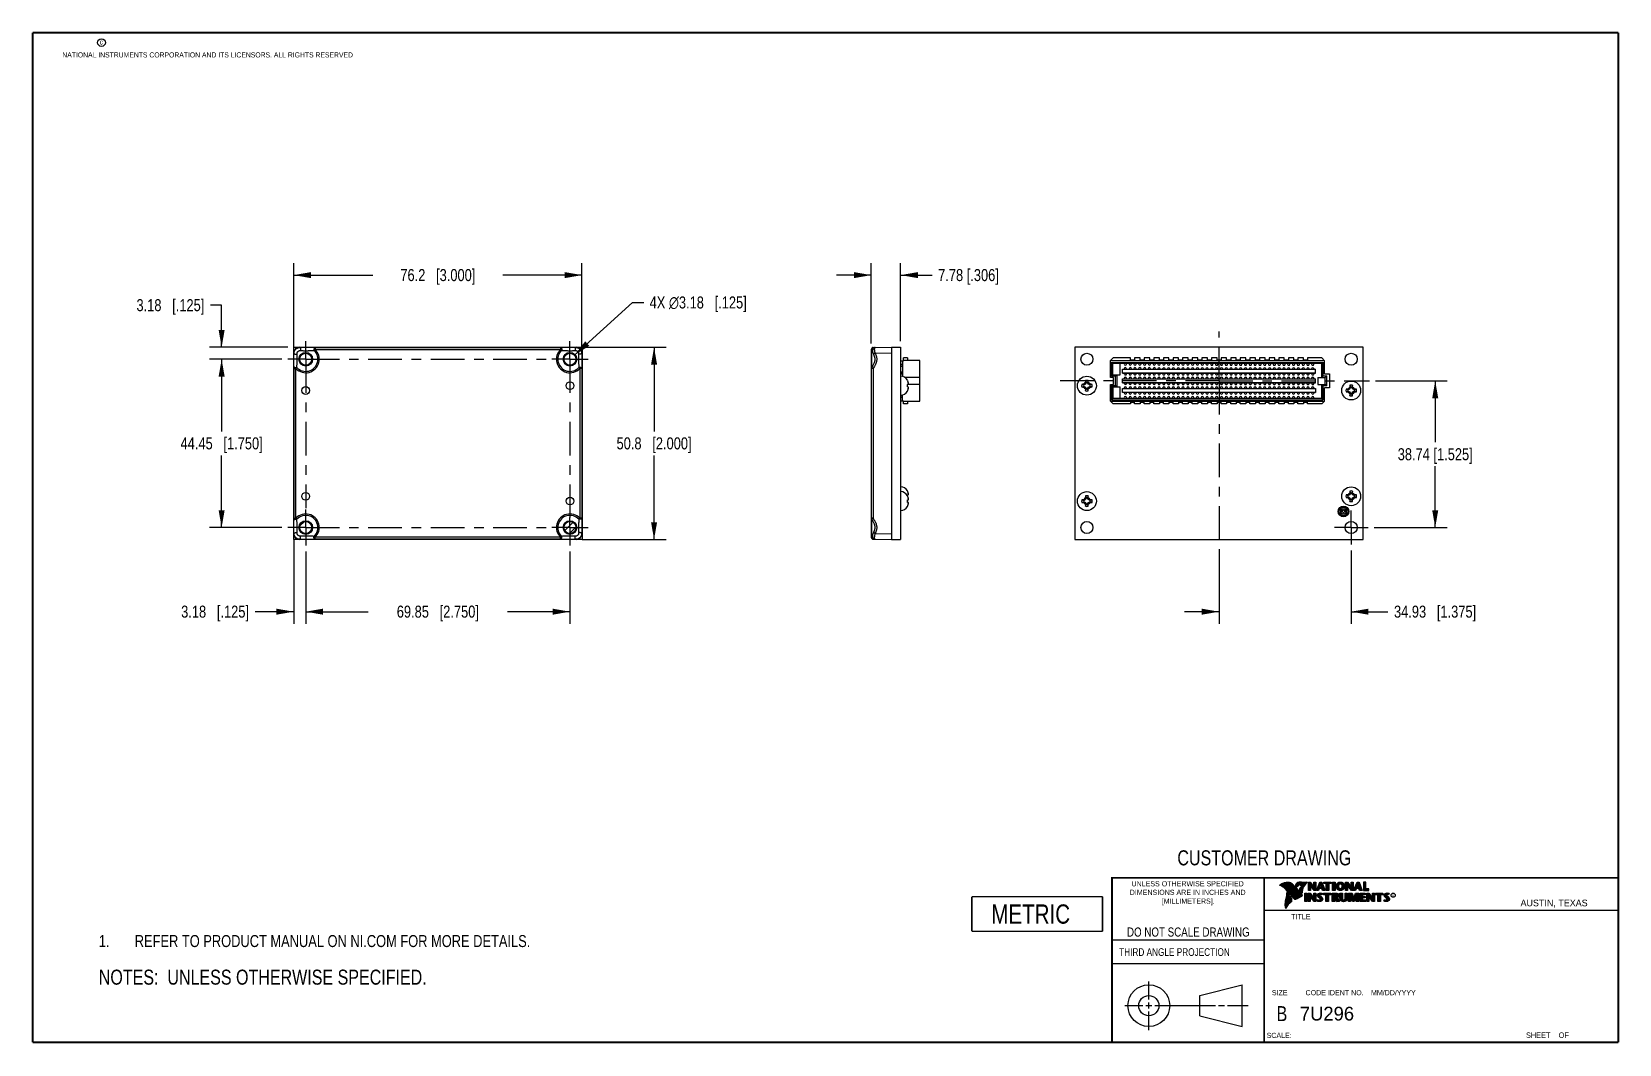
# Model space of a CAD drawing. Header units: inches. Extents: x 0.2 to 16.8, y 0.2 to 10.8.
import ezdxf

# ---------------------------------------------------------------- set-up
doc = ezdxf.new("R2010")
doc.units = ezdxf.units.IN
doc.header["$LTSCALE"] = 0.935
doc.header["$MEASUREMENT"] = 0
doc.linetypes.add('CENTER', pattern=[0.6, 0.375, -0.075, 0.075, -0.075])
doc.layers.get('0').update_dxf_attribs({"linetype": 'CONTINUOUS'})
for name, color, linetype in [('02___PRT_ALL_AXES', 7, 'CONTINUOUS'), ('COSMETIC', 7, 'CONTINUOUS'), ('DATUMCURVES', 7, 'CONTINUOUS'), ('DEFAULT_1', 7, 'CENTER'), ('DETAIL', 7, 'CONTINUOUS'), ('DIMENSIONS', 7, 'CONTINUOUS')]:
    doc.layers.add(name, color=color, linetype=linetype)
doc.styles.get("Standard").update_dxf_attribs({"font": 'txt', "width": 0.8})
doc.styles.add('TEXTSTYLE_2', font='txt')
doc.styles.add('TEXTSTYLE_3', font='txt', dxfattribs={"width": 0.95})
doc.dimstyles.new('DIMSTYLE_1', dxfattribs={"dimtxt": 0.125, "dimasz": 0.18, "dimexe": 0.125, "dimexo": 0.0625, "dimgap": 0.0625, "dimtad": 0, "dimtih": 1, "dimtoh": 1, "dimdec": 3, "dimdsep": 46, "dimtxsty": 'STANDARD', "dimblk": '_FILLED', "dimblk1": '_FILLED', "dimblk2": '_FILLED', "dimcen": 0.09, "dimadec": 0, "dimazin": 0, "dimtp": 0.001, "dimtm": 0.001, "dimtfac": 1, "dimtdec": 3, "dimtofl": 0, "dimtmove": 0, "dimatfit": 3, "dimldrblk": '_FILLED', "dimfxl": 1, "dimtolj": 1, "dimarcsym": 0})
doc.dimstyles.new('DIMSTYLE_2', dxfattribs={"dimtxt": 0.125, "dimasz": 0.18, "dimexe": 0.125, "dimexo": 0.0625, "dimgap": 0.09, "dimtad": 0, "dimtih": 1, "dimtoh": 1, "dimdec": 3, "dimdsep": 46, "dimtxsty": 'STANDARD', "dimblk": '_FILLED', "dimblk1": '_FILLED', "dimblk2": '_FILLED', "dimcen": 0.09, "dimadec": 0, "dimazin": 0, "dimtp": 0.001, "dimtm": 0.001, "dimtfac": 1, "dimtdec": 3, "dimtmove": 0, "dimatfit": 2, "dimldrblk": '_FILLED', "dimfxl": 1, "dimtolj": 1, "dimarcsym": 0})
doc.dimstyles.new('DIMSTYLE_3', dxfattribs={"dimtxt": 0.125, "dimasz": 0.18, "dimexe": 0.125, "dimexo": 0.0625, "dimgap": 0.0625, "dimtad": 0, "dimtih": 1, "dimtoh": 1, "dimdec": 3, "dimdsep": 46, "dimtxsty": 'STANDARD', "dimblk": '_FILLED', "dimblk1": '_FILLED', "dimblk2": '_FILLED', "dimcen": 0.09, "dimadec": 0, "dimazin": 0, "dimtfac": 1, "dimtdec": 3, "dimtofl": 0, "dimtmove": 0, "dimatfit": 3, "dimldrblk": '_FILLED', "dimfxl": 1, "dimtolj": 1, "dimarcsym": 0})

msp = doc.modelspace()

# ---------------------------------------------------------------- texts
at = {"color": 2, "linetype": 'CONTINUOUS', "attachment_point": 1, "line_spacing_factor": 0.9}
for s, insert, char_height, width in [('c', (0.946, 10.6893), 0.053, 0.0424), ('NATIONAL INSTRUMENTS CORPORATION AND ITS LICENSORS. ALL RIGHTS RESERVED', (0.5583, 10.5546), 0.053, 3.0104), ('THIRD ANGLE PROJECTION', (11.5564, 1.2384), 0.08, 1.408)]:
    msp.add_mtext(s, dxfattribs=dict(at, insert=insert, char_height=char_height, width=width))
at = {"color": 7, "linetype": 'CONTINUOUS', "attachment_point": 2, "line_spacing_factor": 0.9}
for s, insert, char_height, width in [('CUSTOMER DRAWING', (13.0668, 2.2564), 0.15625, 2), ('DO NOT SCALE DRAWING', (12.2754, 1.4542), 0.095, 1.52), ('B', (13.2497, 0.6361), 0.1562, 0.125)]:
    msp.add_mtext(s, dxfattribs=dict(at, insert=insert, char_height=char_height, width=width))
at = {"color": 2, "linetype": 'CONTINUOUS', "line_spacing_factor": 0.9}
for s, insert, char_height, width, attachment_point, style in [('DIMENSIONS ARE IN INCHES AND', (12.2688, 1.8465), 0.053254, 1.491112, 2, 'TEXTSTYLE_2'), ('UNLESS OTHERWISE SPECIFIED', (12.2688, 1.9352), 0.053254, 1.384604, 2, 'TEXTSTYLE_2'), ('[MILLIMETERS].', (12.2746, 1.7548), 0.053254, 0.745556, 2, 'TEXTSTYLE_2'), ('R', (14.3971, 1.8), 0.0217, 0.021738, 1, 'TEXTSTYLE_2'), ('AUSTIN, TEXAS', (15.7327, 1.7441), 0.069617, 0.905021, 1, 'TEXTSTYLE_2'), ('TITLE', (13.3474, 1.593), 0.05325, 0.26627, 1, 'TEXTSTYLE_2'), ('SIZE', (13.1451, 0.8027), 0.05325, 0.213016, 1, 'TEXTSTYLE_2'), ('CODE IDENT NO.', (13.7978, 0.8027), 0.053254, 0.708278, 2, 'TEXTSTYLE_3'), ('MM/DD/YYYY', (14.1765, 0.8027), 0.05325, 0.53254, 1, 'TEXTSTYLE_2'), ('SCALE:', (13.0904, 0.3585), 0.05325, 0.319524, 1, 'TEXTSTYLE_2'), ('SHEET    OF', (15.7892, 0.3625), 0.057262, 0.629882, 1, 'TEXTSTYLE_2')]:
    msp.add_mtext(s, dxfattribs=dict(at, insert=insert, char_height=char_height, width=width, attachment_point=attachment_point, style=style))
at = {"color": 7, "linetype": 'CONTINUOUS', "insert": (13.4363, 0.6298), "char_height": 0.14316, "width": 0.715775, "attachment_point": 1, "line_spacing_factor": 0.9, "style": 'TEXTSTYLE_2'}
msp.add_mtext('7U296', dxfattribs=at)

# ---------------------------------------------------------------- blocks, each defined once
blk = doc.blocks.new('CUSTOM_NOTE_BL0', base_point=(3.675, 1.312))
at = {"color": 2, "linetype": 'CONTINUOUS', "width": 0.8}
for s, p in [('1.', (0.938, 1.25)), ('REFER TO PRODUCT MANUAL ON NI.COM FOR MORE DETAILS.', (1.312, 1.25))]:
    blk.add_text(s, height=0.125, dxfattribs=at).set_placement(p)
blk = doc.blocks.new('_FILLED')
at = {"color": 0, "linetype": 'BYBLOCK'}
blk.add_solid([(0, 0), (-1, 0.174), (-1, -0.174)], dxfattribs=at)
blk = doc.blocks.new('*D0')
at = {"layer": 'DIMENSIONS', "color": 2, "linetype": 'CONTINUOUS'}
for p, q in [((2.841, 7.363), (2.091, 7.363)), ((2.216, 7.363), (2.216, 6.613)), ((2.216, 5.613), (2.216, 6.363)), ((2.841, 5.613), (2.091, 5.613))]:
    blk.add_line(p, q, dxfattribs=at)
at = {"layer": 'DIMENSIONS', "color": 2, "linetype": 'CONTINUOUS', "xscale": 0.18, "yscale": 0.18, "zscale": 0.18}
for p, rotation in [((2.216, 7.363), 90), ((2.216, 5.613), 270)]:
    blk.add_blockref('_FILLED', p, dxfattribs=dict(at, rotation=rotation))
at = {"layer": 'DIMENSIONS', "color": 2, "linetype": 'CONTINUOUS', "insert": (2.216, 6.551), "char_height": 0.125, "width": 1.325, "attachment_point": 2, "line_spacing_factor": 0.9}
blk.add_mtext('44.45{\\Ftxt.shx;\\W1.000000;\\H0.125000; }[1.750]', dxfattribs=at)
blk = doc.blocks.new('*D1')
at = {"layer": 'DIMENSIONS', "color": 2, "linetype": 'CONTINUOUS'}
for p, q in [((2.966, 5.486), (2.966, 4.613)), ((3.091, 5.363), (3.091, 4.613)), ((2.966, 4.738), (2.564, 4.738)), ((3.091, 4.738), (3.451, 4.738))]:
    blk.add_line(p, q, dxfattribs=at)
at = {"layer": 'DIMENSIONS', "color": 2, "linetype": 'CONTINUOUS', "xscale": 0.18, "yscale": 0.18, "zscale": 0.18}
blk.add_blockref('_FILLED', (2.966, 4.738), dxfattribs=at)
at = {"layer": 'DIMENSIONS', "color": 2, "linetype": 'CONTINUOUS', "xscale": 0.18, "yscale": 0.18, "zscale": 0.18, "rotation": 180}
blk.add_blockref('_FILLED', (3.091, 4.738), dxfattribs=at)
at = {"layer": 'DIMENSIONS', "color": 2, "linetype": 'CONTINUOUS', "insert": (2.501, 4.801), "char_height": 0.125, "width": 1.125, "attachment_point": 3, "line_spacing_factor": 0.9}
blk.add_mtext('3.18{\\Ftxt.shx;\\W1.000000;\\H0.125000; }[.125]', dxfattribs=at)
blk = doc.blocks.new('*D2')
at = {"layer": 'DIMENSIONS', "color": 2, "linetype": 'CONTINUOUS'}
for p, q in [((3.091, 5.363), (3.091, 4.613)), ((5.841, 5.363), (5.841, 4.613)), ((3.091, 4.738), (3.741, 4.738)), ((5.841, 4.738), (5.191, 4.738))]:
    blk.add_line(p, q, dxfattribs=at)
at = {"layer": 'DIMENSIONS', "color": 2, "linetype": 'CONTINUOUS', "xscale": 0.18, "yscale": 0.18, "zscale": 0.18, "rotation": 180}
blk.add_blockref('_FILLED', (3.091, 4.738), dxfattribs=at)
at = {"layer": 'DIMENSIONS', "color": 2, "linetype": 'CONTINUOUS', "xscale": 0.18, "yscale": 0.18, "zscale": 0.18}
blk.add_blockref('_FILLED', (5.841, 4.738), dxfattribs=at)
at = {"layer": 'DIMENSIONS', "color": 2, "linetype": 'CONTINUOUS', "insert": (4.466, 4.801), "char_height": 0.125, "width": 1.325, "attachment_point": 2, "line_spacing_factor": 0.9}
blk.add_mtext('69.85{\\Ftxt.shx;\\W1.000000;\\H0.125000; }[2.750]', dxfattribs=at)
blk = doc.blocks.new('*D3')
at = {"layer": 'DIMENSIONS', "color": 2, "linetype": 'CONTINUOUS'}
for p, q in [((5.887, 7.405), (6.49, 7.953)), ((6.49, 7.953), (6.608, 7.953))]:
    blk.add_line(p, q, dxfattribs=at)
at = {"layer": 'DIMENSIONS', "color": 2, "linetype": 'CONTINUOUS', "xscale": 0.18, "yscale": 0.18, "zscale": 0.18, "rotation": 222.2626127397}
blk.add_blockref('_FILLED', (5.887, 7.405), dxfattribs=at)
at = {"layer": 'DIMENSIONS', "color": 2, "linetype": 'CONTINUOUS', "insert": (6.67, 8.016), "char_height": 0.125, "width": 1.59167, "attachment_point": 1, "line_spacing_factor": 0.9}
blk.add_mtext('4X \\Fgdt;{\\Fgdt;n}\\Ftxt;3.18{\\Ftxt.shx;\\W1.000000;\\H0.125000; }[.125]', dxfattribs=at)
blk = doc.blocks.new('*D4')
at = {"layer": 'DIMENSIONS', "color": 2, "linetype": 'CONTINUOUS'}
for p, q in [((2.966, 7.491), (2.966, 8.363)), ((5.966, 7.491), (5.966, 8.363)), ((2.966, 8.238), (3.791, 8.238)), ((5.966, 8.238), (5.141, 8.238))]:
    blk.add_line(p, q, dxfattribs=at)
at = {"layer": 'DIMENSIONS', "color": 2, "linetype": 'CONTINUOUS', "xscale": 0.18, "yscale": 0.18, "zscale": 0.18, "rotation": 180}
blk.add_blockref('_FILLED', (2.966, 8.238), dxfattribs=at)
at = {"layer": 'DIMENSIONS', "color": 2, "linetype": 'CONTINUOUS', "xscale": 0.18, "yscale": 0.18, "zscale": 0.18}
blk.add_blockref('_FILLED', (5.966, 8.238), dxfattribs=at)
at = {"layer": 'DIMENSIONS', "color": 2, "linetype": 'CONTINUOUS', "insert": (4.466, 8.301), "char_height": 0.125, "width": 1.225, "attachment_point": 2, "line_spacing_factor": 0.9}
blk.add_mtext('76.2{\\Ftxt.shx;\\W1.000000;\\H0.125000; }[3.000]', dxfattribs=at)
blk = doc.blocks.new('*D5')
at = {"layer": 'DIMENSIONS', "color": 2, "linetype": 'CONTINUOUS'}
for p, q in [((5.969, 7.488), (6.841, 7.488)), ((6.716, 7.488), (6.716, 6.613)), ((6.716, 5.488), (6.716, 6.363)), ((5.969, 5.488), (6.841, 5.488))]:
    blk.add_line(p, q, dxfattribs=at)
at = {"layer": 'DIMENSIONS', "color": 2, "linetype": 'CONTINUOUS', "xscale": 0.18, "yscale": 0.18, "zscale": 0.18}
for p, rotation in [((6.716, 7.488), 90), ((6.716, 5.488), 270)]:
    blk.add_blockref('_FILLED', p, dxfattribs=dict(at, rotation=rotation))
at = {"layer": 'DIMENSIONS', "color": 2, "linetype": 'CONTINUOUS', "insert": (6.716, 6.551), "char_height": 0.125, "width": 1.225, "attachment_point": 2, "line_spacing_factor": 0.9}
blk.add_mtext('50.8{\\Ftxt.shx;\\W1.000000;\\H0.125000; }[2.000]', dxfattribs=at)
blk = doc.blocks.new('*D6')
at = {"layer": 'DIMENSIONS', "color": 2, "linetype": 'CONTINUOUS'}
for p, q in [((8.976, 8.176), (8.976, 8.363)), ((9.282, 8.176), (9.282, 8.363)), ((8.976, 8.238), (8.616, 8.238)), ((8.976, 7.528), (8.976, 8.176)), ((9.282, 8.238), (9.609, 8.238)), ((9.282, 7.551), (9.282, 8.176))]:
    blk.add_line(p, q, dxfattribs=at)
at = {"layer": 'DIMENSIONS', "color": 2, "linetype": 'CONTINUOUS', "xscale": 0.18, "yscale": 0.18, "zscale": 0.18}
blk.add_blockref('_FILLED', (8.976, 8.238), dxfattribs=at)
at = {"layer": 'DIMENSIONS', "color": 2, "linetype": 'CONTINUOUS', "xscale": 0.18, "yscale": 0.18, "zscale": 0.18, "rotation": 180}
blk.add_blockref('_FILLED', (9.282, 8.238), dxfattribs=at)
at = {"layer": 'DIMENSIONS', "color": 2, "linetype": 'CONTINUOUS', "insert": (9.672, 8.301), "char_height": 0.125, "width": 1.1, "attachment_point": 1, "line_spacing_factor": 0.9}
blk.add_mtext('7.78 [.306]', dxfattribs=at)
blk = doc.blocks.new('*D7')
at = {"layer": 'DIMENSIONS', "color": 2, "linetype": 'CONTINUOUS'}
for p, q in [((14.224, 7.138), (14.97, 7.138)), ((14.845, 7.138), (14.845, 6.501)), ((14.845, 5.613), (14.845, 6.251)), ((14.208, 5.613), (14.97, 5.613))]:
    blk.add_line(p, q, dxfattribs=at)
at = {"layer": 'DIMENSIONS', "color": 2, "linetype": 'CONTINUOUS', "xscale": 0.18, "yscale": 0.18, "zscale": 0.18}
for p, rotation in [((14.845, 7.138), 90), ((14.845, 5.613), 270)]:
    blk.add_blockref('_FILLED', p, dxfattribs=dict(at, rotation=rotation))
at = {"layer": 'DIMENSIONS', "color": 2, "linetype": 'CONTINUOUS', "insert": (14.845, 6.438), "char_height": 0.125, "width": 1.3, "attachment_point": 2, "line_spacing_factor": 0.9}
blk.add_mtext('38.74 [1.525]', dxfattribs=at)
blk = doc.blocks.new('*D8')
at = {"layer": 'DIMENSIONS', "color": 2, "linetype": 'CONTINUOUS'}
for p, q in [((12.595, 5.388), (12.595, 4.613)), ((13.97, 5.375), (13.97, 4.613)), ((12.595, 4.738), (12.235, 4.738)), ((13.97, 4.738), (14.353, 4.738))]:
    blk.add_line(p, q, dxfattribs=at)
at = {"layer": 'DIMENSIONS', "color": 2, "linetype": 'CONTINUOUS', "xscale": 0.18, "yscale": 0.18, "zscale": 0.18}
blk.add_blockref('_FILLED', (12.595, 4.738), dxfattribs=at)
at = {"layer": 'DIMENSIONS', "color": 2, "linetype": 'CONTINUOUS', "xscale": 0.18, "yscale": 0.18, "zscale": 0.18, "rotation": 180}
blk.add_blockref('_FILLED', (13.97, 4.738), dxfattribs=at)
at = {"layer": 'DIMENSIONS', "color": 2, "linetype": 'CONTINUOUS', "insert": (14.416, 4.801), "char_height": 0.125, "width": 1.325, "attachment_point": 1, "line_spacing_factor": 0.9}
blk.add_mtext('34.93{\\Ftxt.shx;\\W1.000000;\\H0.125000; }[1.375]', dxfattribs=at)
blk = doc.blocks.new('*D9')
at = {"layer": 'DIMENSIONS', "color": 2, "linetype": 'CONTINUOUS'}
for p, q in [((2.216, 7.926), (2.099, 7.926)), ((2.216, 7.488), (2.216, 7.926)), ((2.904, 7.488), (2.091, 7.488)), ((2.841, 7.363), (2.091, 7.363)), ((2.216, 7.363), (2.216, 7.003))]:
    blk.add_line(p, q, dxfattribs=at)
at = {"layer": 'DIMENSIONS', "color": 2, "linetype": 'CONTINUOUS', "xscale": 0.18, "yscale": 0.18, "zscale": 0.18}
for p, rotation in [((2.216, 7.488), 270), ((2.216, 7.363), 90)]:
    blk.add_blockref('_FILLED', p, dxfattribs=dict(at, rotation=rotation))
at = {"layer": 'DIMENSIONS', "color": 2, "linetype": 'CONTINUOUS', "insert": (2.036, 7.988), "char_height": 0.125, "width": 1.125, "attachment_point": 3, "line_spacing_factor": 0.9}
blk.add_mtext('3.18{\\Ftxt.shx;\\W1.000000;\\H0.125000; }[.125]', dxfattribs=at)
blk = doc.blocks.new('NOTES_HEADER_BL1', base_point=(3.1215, 0.9375))
at = {"layer": 'DETAIL', "color": 2, "linetype": 'CONTINUOUS', "width": 0.8}
blk.add_text('NOTES:  UNLESS OTHERWISE SPECIFIED.', height=0.156, dxfattribs=at).set_placement((0.9375, 0.8595))
blk = doc.blocks.new('METRIC_BL2', base_point=(10.703, 1.595))
at = {"layer": 'DETAIL', "color": 7, "linetype": 'CONTINUOUS', "const_width": 0.0155}
for points in [[(10.023, 1.775), (11.383, 1.775)], [(10.023, 1.775), (10.023, 1.415)], [(11.383, 1.775), (11.383, 1.415)], [(10.023, 1.415), (11.383, 1.415)]]:
    blk.add_lwpolyline(points, dxfattribs=at)
at = {"layer": 'DETAIL', "color": 2, "linetype": 'CONTINUOUS', "width": 0.8}
blk.add_text('METRIC', height=0.2, dxfattribs=at).set_placement((10.225, 1.494))

# ---------------------------------------------------------------- dimensions: what is measured, and where the dimension line sits
at = {"layer": 'DIMENSIONS', "color": 2, "linetype": 'CONTINUOUS'}
for base, p1, p2, angle, dimstyle, picture, middle in [((2.9661, 8.2382), (5.9661, 7.4282), (2.9661, 7.4282), 180, 'DIMSTYLE_3', '*D4', (4.4661, 8.2382)), ((2.2161, 7.4882), (2.9036, 7.3632), (2.9661, 7.4882), 90, 'DIMSTYLE_1', '*D9', (1.4736, 7.9257)), ((6.7161, 5.4882), (5.9061, 7.4882), (5.9061, 5.4882), 270, 'DIMSTYLE_3', '*D5', (6.7161, 6.4882)), ((2.2161, 7.3632), (2.9036, 5.6132), (2.9036, 7.3632), 90, 'DIMSTYLE_1', '*D0', (2.2161, 6.4882)), ((2.9661, 4.7382), (3.0911, 5.4257), (2.9661, 5.5482), 180, 'DIMSTYLE_1', '*D1', (1.9389, 4.7382)), ((12.5955, 4.7382), (13.9705, 5.4379), (12.5955, 5.4508), 180, 'DIMSTYLE_1', '*D8', (15.0783, 4.7382))]:
    dim = msp.add_linear_dim(base=base, p1=p1, p2=p2, angle=angle, dimstyle=dimstyle, dxfattribs=at)
    dim.commit()
    dim.dimension.update_dxf_attribs({"geometry": picture, "text_midpoint": middle, "dimtype": 160})
for base, p1, p2, angle, text, dimstyle, picture, middle in [((8.976, 8.2382), (9.282, 7.4882), (8.976, 7.4652), 180, '7.78 [.306]', 'DIMSTYLE_3', '*D6', (10.2155, 8.2382)), ((14.8455, 7.138), (14.1458, 5.6132), (14.1618, 7.138), 90, '38.74 [1.525]', 'DIMSTYLE_1', '*D7', (14.8392, 6.3756))]:
    dim = msp.add_linear_dim(base=base, p1=p1, p2=p2, angle=angle, text=text, dimstyle=dimstyle, dxfattribs=at)
    dim.commit()
    dim.dimension.update_dxf_attribs({"geometry": picture, "text_midpoint": middle, "dimtype": 160})
dim = msp.add_diameter_dim_2p(p1=(5.8873, 7.4053), p2=(5.7948, 7.3212), text='4X %%c<>', dimstyle='DIMSTYLE_2', override={"dimpost": '<>'}, dxfattribs=at)
dim.commit()
dim.dimension.update_dxf_attribs({"geometry": '*D3', "text_midpoint": (7.466, 7.9531), "dimtype": 163})
dim = msp.add_linear_dim(base=(5.8411, 4.7382), p1=(3.0911, 5.4257), p2=(5.8411, 5.4257), dimstyle='DIMSTYLE_1', dxfattribs=at)
dim.commit()
dim.dimension.update_dxf_attribs({"geometry": '*D2', "text_midpoint": (4.4661, 4.7382), "dimtype": 160})

# ---------------------------------------------------------------- linework, layer by layer
at = {"color": 7, "linetype": 'CONTINUOUS'}
for p, q in [((2.9661, 5.4882), (2.9661, 7.4882)), ((2.9661, 7.4882), (5.9661, 7.4882)), ((3.029, 7.4852), (3.026, 7.4882)), ((3.1782, 7.4551), (3.1881, 7.4652)), ((3.1879, 7.4849), (5.7442, 7.4849)), ((3.1881, 7.4849), (3.1881, 7.4652)), ((3.1881, 7.4652), (5.744, 7.4652)), ((5.744, 7.4849), (5.744, 7.4652)), ((5.744, 7.4652), (5.7539, 7.4551)), ((5.9031, 7.4852), (5.9061, 7.4882)), ((5.9661, 7.4882), (5.9661, 5.4882)), ((8.976, 7.4652), (8.976, 5.5113)), ((8.9818, 7.2812), (8.9818, 7.4551)), ((8.9953, 7.4849), (9.187, 7.4882)), ((9.0162, 7.4852), (9.0095, 7.4843)), ((9.187, 7.4882), (9.187, 5.4882)), ((9.187, 7.4882), (9.282, 7.4882)), ((9.282, 7.4882), (9.282, 5.4882)), ((11.0955, 7.4882), (11.0955, 5.4882)), ((14.0955, 7.4882), (11.0955, 7.4882)), ((14.0955, 5.4882), (14.0955, 7.4882)), ((2.969, 7.4253), (2.9661, 7.4282)), ((2.9891, 7.2662), (2.9992, 7.2761)), ((5.9329, 7.2761), (5.943, 7.2662)), ((5.9631, 7.4253), (5.9661, 7.4282)), ((8.9822, 7.2755), (8.9795, 7.2776)), ((9.0163, 7.4253), (8.9991, 7.4163)), ((9.0163, 7.4253), (9.187, 7.4282)), ((9.282, 7.3472), (9.311, 7.3472)), ((9.282, 7.3122), (9.302, 7.3122)), ((9.2843, 7.3118), (9.282, 7.3118)), ((9.302, 7.2882), (9.282, 7.2882)), ((9.2843, 7.3103), (9.2843, 7.3122)), ((9.2843, 7.3103), (9.302, 7.3103)), ((9.2843, 7.3099), (9.302, 7.3099)), ((9.302, 7.3472), (9.302, 7.1841)), ((9.311, 7.3472), (9.311, 7.3772)), ((9.355, 7.3772), (9.311, 7.3772)), ((9.481, 7.3487), (9.311, 7.3487)), ((9.355, 7.3772), (9.355, 7.3487)), ((9.481, 6.9274), (9.481, 7.3487)), ((11.493, 7.3772), (11.4645, 7.3487)), ((11.4645, 7.1747), (11.4645, 7.3487)), ((13.6935, 7.3483), (11.4645, 7.3487)), ((11.4755, 7.1857), (11.4755, 7.3337)), ((11.4755, 7.3337), (11.4905, 7.3187)), ((11.4755, 7.3337), (13.6755, 7.3333)), ((11.4905, 7.2007), (11.4905, 7.3187)), ((13.6605, 7.3183), (11.4905, 7.3187)), ((11.6745, 7.3772), (11.493, 7.3772)), ((11.5665, 7.2007), (11.5665, 7.3187)), ((11.6745, 7.3587), (11.6745, 7.3772)), ((11.6745, 7.3587), (11.7165, 7.3587)), ((11.7165, 7.3772), (11.7165, 7.3587)), ((11.7745, 7.3772), (11.7165, 7.3772)), ((11.7745, 7.3587), (11.7745, 7.3772)), ((11.7745, 7.3587), (11.8165, 7.3587)), ((11.8165, 7.3772), (11.8165, 7.3587)), ((11.8745, 7.3772), (11.8165, 7.3772)), ((11.8745, 7.3587), (11.8745, 7.3772)), ((11.8745, 7.3587), (11.9165, 7.3587)), ((11.9165, 7.3772), (11.9165, 7.3587)), ((11.9745, 7.3771), (11.9165, 7.3772)), ((11.9745, 7.3586), (11.9745, 7.3771)), ((11.9745, 7.3586), (12.0165, 7.3586)), ((12.0165, 7.3771), (12.0165, 7.3586)), ((12.0745, 7.3771), (12.0165, 7.3771)), ((12.0745, 7.3586), (12.0745, 7.3771)), ((12.0745, 7.3586), (12.1165, 7.3586)), ((12.1165, 7.3771), (12.1165, 7.3586)), ((12.1745, 7.3771), (12.1165, 7.3771)), ((12.1745, 7.3586), (12.1745, 7.3771)), ((12.1745, 7.3586), (12.2165, 7.3586)), ((12.2165, 7.3771), (12.2165, 7.3586)), ((12.2745, 7.3771), (12.2165, 7.3771)), ((12.2745, 7.3586), (12.2745, 7.3771)), ((12.2745, 7.3586), (12.3165, 7.3586)), ((12.3165, 7.3771), (12.3165, 7.3586)), ((12.3745, 7.3771), (12.3165, 7.3771)), ((12.3745, 7.3586), (12.3745, 7.3771)), ((12.3745, 7.3586), (12.4165, 7.3586)), ((12.4165, 7.3771), (12.4165, 7.3586)), ((12.4745, 7.3771), (12.4165, 7.3771)), ((12.4745, 7.3586), (12.4745, 7.3771)), ((12.4745, 7.3586), (12.5165, 7.3585)), ((12.5165, 7.377), (12.5165, 7.3585)), ((12.5745, 7.377), (12.5165, 7.377)), ((12.5745, 7.3585), (12.5745, 7.377)), ((12.5745, 7.3585), (12.6165, 7.3585)), ((12.6165, 7.377), (12.6165, 7.3585)), ((12.6745, 7.377), (12.6165, 7.377)), ((12.6745, 7.3585), (12.6745, 7.377)), ((12.6745, 7.3585), (12.7165, 7.3585)), ((12.7165, 7.377), (12.7165, 7.3585)), ((12.7745, 7.377), (12.7165, 7.377)), ((12.7745, 7.3585), (12.7745, 7.377)), ((12.7745, 7.3585), (12.8165, 7.3585)), ((12.8165, 7.377), (12.8165, 7.3585)), ((12.8745, 7.377), (12.8165, 7.377)), ((12.8745, 7.3585), (12.8745, 7.377)), ((12.8745, 7.3585), (12.9165, 7.3585)), ((12.9165, 7.377), (12.9165, 7.3585)), ((12.9745, 7.377), (12.9165, 7.377)), ((12.9745, 7.3585), (12.9745, 7.377)), ((12.9745, 7.3585), (13.0165, 7.3585)), ((13.0165, 7.377), (13.0165, 7.3585)), ((13.0745, 7.3769), (13.0165, 7.377)), ((13.0745, 7.3584), (13.0745, 7.3769)), ((13.0745, 7.3584), (13.1165, 7.3584)), ((13.1165, 7.3769), (13.1165, 7.3584)), ((13.1745, 7.3769), (13.1165, 7.3769)), ((13.1745, 7.3584), (13.1745, 7.3769)), ((13.1745, 7.3584), (13.2165, 7.3584)), ((13.2165, 7.3769), (13.2165, 7.3584)), ((13.2745, 7.3769), (13.2165, 7.3769)), ((13.2745, 7.3584), (13.2745, 7.3769)), ((13.2745, 7.3584), (13.3165, 7.3584)), ((13.3165, 7.3769), (13.3165, 7.3584)), ((13.3745, 7.3769), (13.3165, 7.3769)), ((13.3745, 7.3584), (13.3745, 7.3769)), ((13.3745, 7.3584), (13.4165, 7.3584)), ((13.4165, 7.3769), (13.4165, 7.3584)), ((13.4745, 7.3769), (13.4165, 7.3769)), ((13.4745, 7.3584), (13.4745, 7.3769)), ((13.4745, 7.3584), (13.5165, 7.3584)), ((13.5165, 7.3769), (13.5165, 7.3584)), ((13.665, 7.3768), (13.5165, 7.3769)), ((13.6755, 7.3333), (13.6605, 7.3183)), ((13.6605, 7.3183), (13.6605, 7.1748)), ((13.6935, 7.3483), (13.665, 7.3768)), ((13.6755, 7.3333), (13.6755, 7.1898)), ((13.6935, 7.2108), (13.6935, 7.3483)), ((2.9694, 5.7101), (2.9694, 7.2663)), ((2.9694, 7.2662), (2.9891, 7.2662)), ((2.9891, 5.7103), (2.9891, 7.2662)), ((5.9627, 7.2662), (5.943, 7.2662)), ((5.943, 7.2662), (5.943, 5.7103)), ((5.9627, 7.2663), (5.9627, 5.7101)), ((8.9953, 7.2662), (8.976, 7.2662)), ((8.9953, 7.2663), (8.9953, 5.7101)), ((9.282, 7.2282), (9.302, 7.2282)), ((9.302, 7.2278), (9.282, 7.2278)), ((9.2843, 7.2103), (9.2843, 7.2162)), ((9.302, 7.2162), (9.2843, 7.2162)), ((9.2843, 7.2103), (9.302, 7.2103)), ((9.2843, 7.2099), (9.302, 7.2099)), ((9.481, 7.1747), (9.3241, 7.1747)), ((9.3532, 7.1422), (9.3532, 7.1438)), ((9.3604, 7.1218), (9.3604, 7.1028)), ((11.2049, 7.1038), (11.1904, 7.0954)), ((11.2015, 7.1072), (11.2049, 7.1038)), ((11.2133, 7.1183), (11.2049, 7.1038)), ((11.2058, 7.1146), (11.2133, 7.1183)), ((11.2069, 7.1422), (11.2133, 7.1221)), ((11.2133, 7.1183), (11.2133, 7.1221)), ((11.2341, 7.1422), (11.2277, 7.1221)), ((11.2277, 7.1183), (11.2277, 7.1221)), ((11.236, 7.1038), (11.2277, 7.1183)), ((11.2352, 7.1146), (11.2277, 7.1183)), ((11.2395, 7.1072), (11.236, 7.1038)), ((11.2506, 7.0954), (11.236, 7.1038)), ((11.4975, 7.1747), (11.4645, 7.1747)), ((11.4905, 7.2007), (11.4755, 7.1857)), ((11.5155, 7.1857), (11.4755, 7.1857)), ((11.4905, 7.2007), (11.5665, 7.2007)), ((11.4975, 7.1017), (11.4975, 7.1747)), ((11.5155, 7.1857), (11.5305, 7.2007)), ((11.5155, 7.1857), (11.5155, 7.0907)), ((11.5305, 7.2007), (11.5305, 7.0757)), ((11.5915, 7.2177), (11.5915, 7.2587)), ((11.5915, 7.2587), (13.5995, 7.2583)), ((13.5995, 7.2568), (11.5915, 7.2572)), ((11.5915, 7.2192), (13.5995, 7.2188)), ((13.5995, 7.2173), (11.5915, 7.2177)), ((11.5915, 7.1177), (11.5915, 7.1587)), ((11.5915, 7.1587), (13.5995, 7.1583)), ((13.5995, 7.1568), (11.5915, 7.1572)), ((11.5915, 7.1192), (13.5995, 7.1188)), ((13.5995, 7.1173), (11.5915, 7.1177)), ((13.5995, 7.2173), (13.5995, 7.2583)), ((13.5995, 7.1173), (13.5995, 7.1583)), ((13.6245, 7.1748), (13.7005, 7.1748)), ((13.6245, 7.1748), (13.6245, 7.1008)), ((13.6755, 7.1898), (13.6605, 7.1748)), ((13.6755, 7.1898), (13.7155, 7.1898)), ((13.6935, 7.2108), (13.7465, 7.2108)), ((13.7005, 7.1748), (13.7155, 7.1898)), ((13.7005, 7.1008), (13.7005, 7.1748)), ((13.7155, 7.0858), (13.7155, 7.1898)), ((13.7465, 7.2108), (13.7465, 7.0648)), ((9.282, 6.9882), (9.302, 6.9882)), ((9.302, 6.9642), (9.282, 6.9642)), ((9.2843, 6.9642), (9.2843, 6.9662)), ((9.302, 6.9662), (9.2843, 6.9662)), ((9.292, 6.9882), (9.292, 6.9878)), ((9.292, 6.9878), (9.302, 6.9878)), ((9.302, 6.9292), (9.302, 6.9924)), ((9.3532, 7.1019), (9.3618, 7.1029)), ((9.3532, 7.0746), (9.3532, 7.1019)), ((9.481, 7.1017), (9.3532, 7.1017)), ((9.3618, 7.0735), (9.3532, 7.0746)), ((9.3532, 7.0326), (9.3532, 7.0343)), ((9.3604, 7.0737), (9.3604, 7.0547)), ((11.1666, 7.1019), (11.1867, 7.0954)), ((11.1666, 7.0746), (11.1867, 7.0811)), ((11.1904, 7.0954), (11.1867, 7.0954)), ((11.1904, 7.0811), (11.1867, 7.0811)), ((11.1904, 7.0954), (11.1941, 7.1029)), ((11.1941, 7.0735), (11.1904, 7.0811)), ((11.1904, 7.0811), (11.2049, 7.0727)), ((11.2049, 7.0727), (11.2015, 7.0692)), ((11.2049, 7.0727), (11.2133, 7.0582)), ((11.2133, 7.0582), (11.2058, 7.0619)), ((11.2069, 7.0343), (11.2133, 7.0544)), ((11.2133, 7.0582), (11.2133, 7.0544)), ((11.2277, 7.0582), (11.236, 7.0727)), ((11.2352, 7.0619), (11.2277, 7.0582)), ((11.2277, 7.0582), (11.2277, 7.0544)), ((11.2341, 7.0343), (11.2277, 7.0544)), ((11.236, 7.0727), (11.2506, 7.0811)), ((11.236, 7.0727), (11.2395, 7.0692)), ((11.2469, 7.1029), (11.2506, 7.0954)), ((11.2506, 7.0811), (11.2469, 7.0735)), ((11.2506, 7.0954), (11.2543, 7.0954)), ((11.2506, 7.0811), (11.2543, 7.0811)), ((11.2744, 7.1019), (11.2543, 7.0954)), ((11.2744, 7.0746), (11.2543, 7.0811)), ((11.4645, 6.9277), (11.4645, 7.1017)), ((11.4645, 7.1017), (11.4975, 7.1017)), ((11.4755, 7.0907), (11.4755, 6.9427)), ((11.4905, 7.0757), (11.4755, 7.0907)), ((11.4755, 7.0907), (11.5155, 7.0907)), ((11.4905, 6.9577), (11.4755, 6.9427)), ((11.4755, 6.9427), (13.6755, 6.9423)), ((11.4905, 7.0757), (11.4905, 6.9577)), ((11.4905, 7.0757), (11.5665, 7.0757)), ((11.4905, 6.9577), (13.6605, 6.9573)), ((11.5305, 7.0757), (11.5155, 7.0907)), ((11.5665, 6.9577), (11.5665, 7.0757)), ((11.5915, 7.0177), (11.5915, 7.0587)), ((11.5915, 7.0587), (13.5995, 7.0583)), ((13.5995, 7.0568), (11.5915, 7.0572)), ((11.5915, 7.0192), (13.5995, 7.0188)), ((13.5995, 7.0173), (11.5915, 7.0177)), ((13.5995, 7.0583), (13.5995, 7.0173)), ((13.6245, 7.1008), (13.7005, 7.1008)), ((13.6605, 7.1008), (13.6605, 6.9573)), ((13.6605, 7.1008), (13.6755, 7.0858)), ((13.6605, 6.9573), (13.6755, 6.9423)), ((13.7155, 7.0858), (13.6755, 7.0858)), ((13.6755, 7.0858), (13.6755, 6.9423)), ((13.7465, 7.0648), (13.6935, 7.0648)), ((13.6935, 6.9273), (13.6935, 7.0648)), ((13.7155, 7.0858), (13.7005, 7.1008)), ((13.9166, 7.0519), (13.9367, 7.0454)), ((13.9166, 7.0246), (13.9367, 7.0311)), ((13.9404, 7.0454), (13.9367, 7.0454)), ((13.9404, 7.0311), (13.9367, 7.0311)), ((13.9549, 7.0538), (13.9404, 7.0454)), ((13.9404, 7.0454), (13.9441, 7.0529)), ((13.9404, 7.0311), (13.9549, 7.0227)), ((13.9441, 7.0235), (13.9404, 7.0311)), ((13.9515, 7.0572), (13.9549, 7.0538)), ((13.9549, 7.0227), (13.9515, 7.0192)), ((13.9633, 7.0683), (13.9549, 7.0538)), ((13.9549, 7.0227), (13.9633, 7.0082)), ((13.9558, 7.0646), (13.9633, 7.0683)), ((13.9633, 7.0082), (13.9558, 7.0119)), ((13.9569, 7.0922), (13.9633, 7.0721)), ((13.9569, 6.9843), (13.9633, 7.0044)), ((13.9633, 7.0683), (13.9633, 7.0721)), ((13.9633, 7.0082), (13.9633, 7.0044)), ((13.9841, 7.0922), (13.9777, 7.0721)), ((13.9777, 7.0683), (13.9777, 7.0721)), ((13.9852, 7.0646), (13.9777, 7.0683)), ((13.986, 7.0538), (13.9777, 7.0683)), ((13.9777, 7.0082), (13.986, 7.0227)), ((13.9852, 7.0119), (13.9777, 7.0082)), ((13.9777, 7.0082), (13.9777, 7.0044)), ((13.9841, 6.9843), (13.9777, 7.0044)), ((13.9895, 7.0572), (13.986, 7.0538)), ((14.0006, 7.0454), (13.986, 7.0538)), ((13.986, 7.0227), (14.0006, 7.0311)), ((13.986, 7.0227), (13.9895, 7.0192)), ((13.9969, 7.0529), (14.0006, 7.0454)), ((14.0006, 7.0311), (13.9969, 7.0235)), ((14.0006, 7.0454), (14.0043, 7.0454)), ((14.0006, 7.0311), (14.0043, 7.0311)), ((14.0244, 7.0519), (14.0043, 7.0454)), ((14.0244, 7.0246), (14.0043, 7.0311)), ((9.282, 6.9292), (9.311, 6.9292)), ((9.311, 6.9288), (9.282, 6.9288)), ((9.311, 6.8992), (9.311, 6.9292)), ((9.311, 6.9277), (9.481, 6.9277)), ((9.355, 6.8992), (9.311, 6.8992)), ((9.355, 6.9277), (9.355, 6.8992)), ((9.355, 6.9273), (9.481, 6.9274)), ((11.4645, 6.9277), (11.493, 6.8992)), ((11.4645, 6.9277), (13.6935, 6.9273)), ((11.6745, 6.8992), (11.493, 6.8992)), ((11.6745, 6.9177), (11.6745, 6.8992)), ((11.6745, 6.9177), (11.7165, 6.9177)), ((11.7165, 6.8992), (11.7165, 6.9177)), ((11.7745, 6.8992), (11.7165, 6.8992)), ((11.7745, 6.9177), (11.7745, 6.8992)), ((11.7745, 6.9177), (11.8165, 6.9177)), ((11.8165, 6.8992), (11.8165, 6.9177)), ((11.8745, 6.8992), (11.8165, 6.8992)), ((11.8745, 6.9177), (11.8745, 6.8992)), ((11.8745, 6.9177), (11.9165, 6.9177)), ((11.9165, 6.8992), (11.9165, 6.9177)), ((11.9745, 6.8991), (11.9165, 6.8992)), ((11.9745, 6.9176), (11.9745, 6.8991)), ((11.9745, 6.9176), (12.0165, 6.9176)), ((12.0165, 6.8991), (12.0165, 6.9176)), ((12.0745, 6.8991), (12.0165, 6.8991)), ((12.0745, 6.9176), (12.0745, 6.8991)), ((12.0745, 6.9176), (12.1165, 6.9176)), ((12.1165, 6.8991), (12.1165, 6.9176)), ((12.1745, 6.8991), (12.1165, 6.8991)), ((12.1745, 6.9176), (12.1745, 6.8991)), ((12.1745, 6.9176), (12.2165, 6.9176)), ((12.2165, 6.8991), (12.2165, 6.9176)), ((12.2745, 6.8991), (12.2165, 6.8991)), ((12.2745, 6.9176), (12.2745, 6.8991)), ((12.2745, 6.9176), (12.3165, 6.9176)), ((12.3165, 6.8991), (12.3165, 6.9176)), ((12.3745, 6.8991), (12.3165, 6.8991)), ((12.3745, 6.9176), (12.3745, 6.8991)), ((12.3745, 6.9176), (12.4165, 6.9176)), ((12.4165, 6.8991), (12.4165, 6.9176)), ((12.4745, 6.8991), (12.4165, 6.8991)), ((12.4745, 6.9176), (12.4745, 6.8991)), ((12.4745, 6.9176), (12.5165, 6.9175)), ((12.5165, 6.899), (12.5165, 6.9175)), ((12.5745, 6.899), (12.5165, 6.899)), ((12.5745, 6.9175), (12.5745, 6.899)), ((12.5745, 6.9175), (12.6165, 6.9175)), ((12.6165, 6.899), (12.6165, 6.9175)), ((12.6745, 6.899), (12.6165, 6.899)), ((12.6745, 6.9175), (12.6745, 6.899)), ((12.6745, 6.9175), (12.7165, 6.9175)), ((12.7165, 6.899), (12.7165, 6.9175)), ((12.7745, 6.899), (12.7165, 6.899)), ((12.7745, 6.9175), (12.7745, 6.899)), ((12.7745, 6.9175), (12.8165, 6.9175)), ((12.8165, 6.899), (12.8165, 6.9175)), ((12.8745, 6.899), (12.8165, 6.899)), ((12.8745, 6.9175), (12.8745, 6.899)), ((12.8745, 6.9175), (12.9165, 6.9175)), ((12.9165, 6.899), (12.9165, 6.9175)), ((12.9745, 6.899), (12.9165, 6.899)), ((12.9745, 6.9175), (12.9745, 6.899)), ((12.9745, 6.9175), (13.0165, 6.9175)), ((13.0165, 6.899), (13.0165, 6.9175)), ((13.0745, 6.8989), (13.0165, 6.899)), ((13.0745, 6.9174), (13.0745, 6.8989)), ((13.0745, 6.9174), (13.1165, 6.9174)), ((13.1165, 6.8989), (13.1165, 6.9174)), ((13.1745, 6.8989), (13.1165, 6.8989)), ((13.1745, 6.9174), (13.2165, 6.9174)), ((13.1745, 6.9174), (13.1745, 6.8989)), ((13.2165, 6.8989), (13.2165, 6.9174)), ((13.2745, 6.8989), (13.2165, 6.8989)), ((13.2745, 6.9174), (13.3165, 6.9174)), ((13.2745, 6.9174), (13.2745, 6.8989)), ((13.3165, 6.8989), (13.3165, 6.9174)), ((13.3745, 6.8989), (13.3165, 6.8989)), ((13.3745, 6.9174), (13.4165, 6.9174)), ((13.3745, 6.9174), (13.3745, 6.8989)), ((13.4165, 6.8989), (13.4165, 6.9174)), ((13.4745, 6.8989), (13.4165, 6.8989)), ((13.4745, 6.9174), (13.5165, 6.9174)), ((13.4745, 6.9174), (13.4745, 6.8989)), ((13.5165, 6.8989), (13.5165, 6.9174)), ((13.665, 6.8988), (13.5165, 6.8989)), ((13.6385, 6.9283), (13.5635, 6.9284)), ((13.5635, 6.9274), (13.5635, 6.9284)), ((13.601, 6.9273), (13.601, 6.9283)), ((13.6385, 6.9283), (13.6385, 6.9273)), ((13.665, 6.8988), (13.6935, 6.9273)), ((9.3532, 5.9922), (9.3532, 5.9938)), ((9.3532, 5.9519), (9.3618, 5.9529)), ((9.3532, 5.9422), (9.3532, 5.9519)), ((9.3604, 5.9718), (9.3604, 5.9528)), ((13.9166, 5.9519), (13.9367, 5.9454)), ((13.9549, 5.9538), (13.9404, 5.9454)), ((13.9404, 5.9454), (13.9441, 5.9529)), ((13.9515, 5.9572), (13.9549, 5.9538)), ((13.9633, 5.9683), (13.9549, 5.9538)), ((13.9558, 5.9646), (13.9633, 5.9683)), ((13.9569, 5.9922), (13.9633, 5.9721)), ((13.9633, 5.9683), (13.9633, 5.9721)), ((13.9841, 5.9922), (13.9777, 5.9721)), ((13.9777, 5.9683), (13.9777, 5.9721)), ((13.9852, 5.9646), (13.9777, 5.9683)), ((13.986, 5.9538), (13.9777, 5.9683)), ((13.9895, 5.9572), (13.986, 5.9538)), ((14.0006, 5.9454), (13.986, 5.9538)), ((13.9969, 5.9529), (14.0006, 5.9454)), ((14.0244, 5.9519), (14.0043, 5.9454)), ((9.3532, 5.9019), (9.3618, 5.9029)), ((9.3532, 5.8746), (9.3532, 5.9019)), ((9.3618, 5.8735), (9.3532, 5.8746)), ((9.3532, 5.8326), (9.3532, 5.8343)), ((9.3618, 5.9235), (9.3599, 5.9237)), ((9.3604, 5.9237), (9.3604, 5.9028)), ((9.3604, 5.8737), (9.3604, 5.8547)), ((11.1666, 5.9019), (11.1867, 5.8954)), ((11.1666, 5.8746), (11.1867, 5.8811)), ((11.1904, 5.8954), (11.1867, 5.8954)), ((11.1904, 5.8811), (11.1867, 5.8811)), ((11.2049, 5.9038), (11.1904, 5.8954)), ((11.1904, 5.8954), (11.1941, 5.9029)), ((11.1941, 5.8735), (11.1904, 5.8811)), ((11.1904, 5.8811), (11.2049, 5.8727)), ((11.2015, 5.9072), (11.2049, 5.9038)), ((11.2049, 5.8727), (11.2015, 5.8692)), ((11.2133, 5.9183), (11.2049, 5.9038)), ((11.2049, 5.8727), (11.2133, 5.8582)), ((11.2058, 5.9146), (11.2133, 5.9183)), ((11.2133, 5.8582), (11.2058, 5.8619)), ((11.2069, 5.9422), (11.2133, 5.9221)), ((11.2069, 5.8343), (11.2133, 5.8544)), ((11.2133, 5.9183), (11.2133, 5.9221)), ((11.2133, 5.8582), (11.2133, 5.8544)), ((11.2341, 5.9422), (11.2277, 5.9221)), ((11.2277, 5.9183), (11.2277, 5.9221)), ((11.236, 5.9038), (11.2277, 5.9183)), ((11.2352, 5.9146), (11.2277, 5.9183)), ((11.2277, 5.8582), (11.236, 5.8727)), ((11.2352, 5.8619), (11.2277, 5.8582)), ((11.2277, 5.8582), (11.2277, 5.8544)), ((11.2341, 5.8343), (11.2277, 5.8544)), ((11.2395, 5.9072), (11.236, 5.9038)), ((11.2506, 5.8954), (11.236, 5.9038)), ((11.236, 5.8727), (11.2506, 5.8811)), ((11.236, 5.8727), (11.2395, 5.8692)), ((11.2469, 5.9029), (11.2506, 5.8954)), ((11.2506, 5.8811), (11.2469, 5.8735)), ((11.2506, 5.8954), (11.2543, 5.8954)), ((11.2506, 5.8811), (11.2543, 5.8811)), ((11.2744, 5.9019), (11.2543, 5.8954)), ((11.2744, 5.8746), (11.2543, 5.8811)), ((13.9166, 5.9246), (13.9367, 5.9311)), ((13.9404, 5.9454), (13.9367, 5.9454)), ((13.9404, 5.9311), (13.9367, 5.9311)), ((13.9404, 5.9311), (13.9549, 5.9227)), ((13.9441, 5.9235), (13.9404, 5.9311)), ((13.9549, 5.9227), (13.9515, 5.9192)), ((13.9549, 5.9227), (13.9633, 5.9082)), ((13.9633, 5.9082), (13.9558, 5.9119)), ((13.9569, 5.8843), (13.9633, 5.9044)), ((13.9633, 5.9082), (13.9633, 5.9044)), ((13.9777, 5.9082), (13.986, 5.9227)), ((13.9852, 5.9119), (13.9777, 5.9082)), ((13.9777, 5.9082), (13.9777, 5.9044)), ((13.9841, 5.8843), (13.9777, 5.9044)), ((13.986, 5.9227), (14.0006, 5.9311)), ((13.986, 5.9227), (13.9895, 5.9192)), ((14.0006, 5.9311), (13.9969, 5.9235)), ((14.0006, 5.9454), (14.0043, 5.9454)), ((14.0006, 5.9311), (14.0043, 5.9311)), ((14.0244, 5.9246), (14.0043, 5.9311)), ((2.9694, 5.7103), (2.9891, 5.7103)), ((2.9992, 5.7004), (2.9891, 5.7103)), ((5.943, 5.7103), (5.9329, 5.7004)), ((5.9627, 5.7103), (5.943, 5.7103)), ((8.9953, 5.7103), (8.976, 5.7103)), ((8.9822, 5.7009), (8.9795, 5.6989)), ((8.9818, 5.5214), (8.9818, 5.6952)), ((8.9954, 5.71), (8.9834, 5.7017)), ((2.969, 5.5512), (2.9661, 5.5482)), ((5.9661, 5.4882), (2.9661, 5.4882)), ((3.029, 5.4912), (3.026, 5.4882)), ((3.1881, 5.5113), (3.1782, 5.5214)), ((5.7442, 5.4916), (3.1879, 5.4916)), ((3.1881, 5.4916), (3.1881, 5.5113)), ((5.744, 5.5113), (3.1881, 5.5113)), ((5.7539, 5.5214), (5.744, 5.5113)), ((5.744, 5.4916), (5.744, 5.5113)), ((5.9031, 5.4912), (5.9061, 5.4882)), ((5.9631, 5.5512), (5.9661, 5.5482)), ((8.9953, 5.4916), (9.187, 5.4882)), ((9.0163, 5.5512), (8.9991, 5.5602)), ((9.0092, 5.4922), (9.0162, 5.4912)), ((9.0163, 5.5512), (9.187, 5.5482)), ((9.187, 5.4882), (9.282, 5.4882)), ((11.0955, 5.4882), (14.0955, 5.4882)), ((12.3963, 0.7462), (12.8358, 0.859)), ((12.8358, 0.4248), (12.8358, 0.859)), ((12.3963, 0.5362), (12.3963, 0.7462)), ((12.3963, 0.5362), (12.8358, 0.4248))]:
    msp.add_line(p, q, dxfattribs=at)
at = {"color": 2, "linetype": 'CONTINUOUS'}
for p, q in [((13.2311, 1.8934), (13.2311, 1.8949)), ((13.2347, 1.8921), (13.2347, 1.8972)), ((13.2382, 1.8907), (13.2382, 1.8994)), ((13.2418, 1.8892), (13.2418, 1.9015)), ((13.2453, 1.8876), (13.2453, 1.9035)), ((13.2489, 1.8858), (13.2489, 1.9054)), ((13.2524, 1.8839), (13.2524, 1.9069)), ((13.256, 1.8818), (13.256, 1.9084)), ((13.2596, 1.8796), (13.2596, 1.9098)), ((13.2631, 1.8772), (13.2631, 1.9111)), ((13.2667, 1.8747), (13.2667, 1.9124)), ((13.2702, 1.872), (13.2702, 1.9135)), ((13.2738, 1.869), (13.2738, 1.9146)), ((13.2773, 1.8658), (13.2773, 1.9155)), ((13.2809, 1.8624), (13.2809, 1.9164)), ((13.2844, 1.8587), (13.2844, 1.9173)), ((13.288, 1.8549), (13.288, 1.9181)), ((13.2915, 1.851), (13.2915, 1.9188)), ((13.2951, 1.8471), (13.2951, 1.9194)), ((13.2987, 1.8431), (13.2987, 1.9198)), ((13.3022, 1.8391), (13.3022, 1.92)), ((13.3058, 1.8351), (13.3058, 1.9201)), ((13.3093, 1.8311), (13.3093, 1.9201)), ((13.3129, 1.827), (13.3129, 1.9199)), ((13.3164, 1.8229), (13.3164, 1.9196)), ((13.32, 1.8188), (13.32, 1.9192)), ((13.3235, 1.8146), (13.3235, 1.9186)), ((13.3271, 1.8104), (13.3271, 1.9179)), ((13.3306, 1.8062), (13.3306, 1.9172)), ((13.3342, 1.802), (13.3342, 1.9163)), ((13.3378, 1.7978), (13.3378, 1.9151)), ((13.3413, 1.7937), (13.3413, 1.9138)), ((13.3449, 1.7897), (13.3449, 1.9122)), ((13.3484, 1.7856), (13.3484, 1.9103)), ((13.352, 1.7817), (13.352, 1.9081)), ((13.3555, 1.7778), (13.3555, 1.9055)), ((13.3591, 1.7739), (13.3591, 1.9026)), ((13.3626, 1.7701), (13.3626, 1.8991)), ((13.3662, 1.7663), (13.3662, 1.8952)), ((13.3697, 1.7625), (13.3697, 1.8915)), ((13.3733, 1.7588), (13.3733, 1.8878)), ((13.3769, 1.7556), (13.3769, 1.8841)), ((13.3804, 1.7529), (13.3804, 1.8803)), ((13.384, 1.7512), (13.384, 1.8766)), ((13.3875, 1.7509), (13.3875, 1.8728)), ((13.4022, 1.878), (13.3901, 1.8922)), ((13.3911, 1.7518), (13.3911, 1.8691)), ((13.4029, 1.881), (13.3927, 1.893)), ((13.3946, 1.8908), (13.3946, 1.8999)), ((13.3946, 1.7533), (13.3946, 1.8653)), ((13.3982, 1.8866), (13.3982, 1.9062)), ((13.3982, 1.7548), (13.3982, 1.8615)), ((13.4017, 1.8824), (13.4017, 1.9101)), ((13.4017, 1.7563), (13.4017, 1.8574)), ((13.4053, 1.8823), (13.4053, 1.9129)), ((13.4053, 1.7578), (13.4053, 1.8531)), ((13.4088, 1.8844), (13.4088, 1.915)), ((13.4088, 1.7593), (13.4088, 1.8488)), ((13.4124, 1.887), (13.4124, 1.9167)), ((13.4124, 1.7609), (13.4124, 1.8445)), ((13.4159, 1.89), (13.4159, 1.9182)), ((13.4159, 1.7625), (13.4159, 1.8402)), ((13.4195, 1.8937), (13.4195, 1.9193)), ((13.4195, 1.7641), (13.4195, 1.8359)), ((13.4231, 1.8964), (13.4231, 1.9203)), ((13.4231, 1.7657), (13.4231, 1.8316)), ((13.4266, 1.8982), (13.4266, 1.9209)), ((13.4266, 1.7674), (13.4266, 1.8273)), ((13.4302, 1.8995), (13.4302, 1.9214)), ((13.4302, 1.7691), (13.4302, 1.823)), ((13.4414, 1.8328), (13.4319, 1.8437)), ((13.4337, 1.8997), (13.4337, 1.922)), ((13.4337, 1.7708), (13.4337, 1.8187)), ((13.4433, 1.8344), (13.4349, 1.844)), ((13.4373, 1.8991), (13.4373, 1.9224)), ((13.4373, 1.8413), (13.4373, 1.8491)), ((13.4408, 1.898), (13.4408, 1.9228)), ((13.4408, 1.8372), (13.4408, 1.8572)), ((13.4444, 1.8972), (13.4444, 1.9231)), ((13.4444, 1.8331), (13.4444, 1.8665)), ((13.4479, 1.8969), (13.4479, 1.9234)), ((13.4479, 1.8288), (13.4479, 1.873)), ((13.4515, 1.8966), (13.4515, 1.9236)), ((13.4515, 1.8247), (13.4515, 1.8764)), ((13.4529, 1.9261), (13.5132, 1.9271)), ((13.453, 1.9236), (13.5067, 1.9245)), ((13.455, 1.8965), (13.455, 1.9237)), ((13.455, 1.8207), (13.455, 1.878)), ((13.4586, 1.8964), (13.4586, 1.9237)), ((13.4586, 1.8303), (13.4586, 1.879)), ((13.4622, 1.8957), (13.4622, 1.9238)), ((13.4622, 1.8535), (13.4622, 1.8795)), ((13.4657, 1.8935), (13.4657, 1.9238)), ((13.4657, 1.8636), (13.4657, 1.8798)), ((13.4693, 1.872), (13.4693, 1.9239)), ((13.4728, 1.8794), (13.4728, 1.9239)), ((13.4764, 1.8859), (13.4764, 1.924)), ((13.4799, 1.8919), (13.4799, 1.924)), ((13.4835, 1.8973), (13.4835, 1.9241)), ((13.487, 1.9023), (13.487, 1.9242)), ((13.4906, 1.9069), (13.4906, 1.9242)), ((13.4941, 1.9112), (13.4941, 1.9243)), ((13.4977, 1.9153), (13.4977, 1.9243)), ((13.5013, 1.9191), (13.5013, 1.9244)), ((13.5261, 1.9263), (13.5451, 1.9263)), ((13.5261, 1.839), (13.5261, 1.9263)), ((13.5466, 1.839), (13.5261, 1.839)), ((13.5286, 1.9237), (13.5439, 1.9237)), ((13.5286, 1.8415), (13.5286, 1.9237)), ((13.5441, 1.8415), (13.5286, 1.8415)), ((13.5332, 1.8415), (13.5332, 1.9237)), ((13.5367, 1.8415), (13.5367, 1.9237)), ((13.5402, 1.8415), (13.5402, 1.9237)), ((13.5441, 1.8976), (13.5437, 1.9237)), ((13.5439, 1.9237), (13.5854, 1.869)), ((13.5873, 1.8415), (13.5441, 1.8976)), ((13.5441, 1.8976), (13.5441, 1.8415)), ((13.5451, 1.9263), (13.5829, 1.8765)), ((13.586, 1.839), (13.5466, 1.8902)), ((13.5466, 1.8902), (13.5466, 1.839)), ((13.5471, 1.8936), (13.5471, 1.9194)), ((13.5506, 1.8891), (13.5506, 1.9149)), ((13.5541, 1.8846), (13.5541, 1.9103)), ((13.5576, 1.8801), (13.5576, 1.9057)), ((13.561, 1.8756), (13.561, 1.9011)), ((13.5645, 1.8711), (13.5645, 1.8965)), ((13.568, 1.8665), (13.568, 1.8919)), ((13.5715, 1.862), (13.5715, 1.8874)), ((13.575, 1.8575), (13.575, 1.8828)), ((13.5784, 1.853), (13.5784, 1.8782)), ((13.5819, 1.8485), (13.5819, 1.8736)), ((13.5829, 1.9263), (13.6036, 1.9263)), ((13.5829, 1.8765), (13.5829, 1.9263)), ((13.5854, 1.9237), (13.6011, 1.9237)), ((13.5854, 1.869), (13.5854, 1.9237)), ((13.5854, 1.844), (13.5854, 1.869)), ((13.6036, 1.839), (13.586, 1.839)), ((13.6011, 1.8415), (13.5873, 1.8415)), ((13.5889, 1.8415), (13.5889, 1.9237)), ((13.5923, 1.8415), (13.5923, 1.9237)), ((13.5958, 1.8415), (13.5958, 1.9237)), ((13.5993, 1.8415), (13.5993, 1.9237)), ((13.6011, 1.9237), (13.6011, 1.8415)), ((13.6036, 1.9263), (13.6036, 1.839)), ((13.6088, 1.839), (13.6444, 1.9262)), ((13.6294, 1.839), (13.6088, 1.839)), ((13.6125, 1.8415), (13.6461, 1.9237)), ((13.6277, 1.8415), (13.6125, 1.8415)), ((13.6167, 1.8415), (13.6167, 1.8516)), ((13.6201, 1.8415), (13.6201, 1.8601)), ((13.6236, 1.8415), (13.6236, 1.8686)), ((13.6271, 1.8415), (13.6271, 1.8771)), ((13.6361, 1.8623), (13.6277, 1.8415)), ((13.6378, 1.8598), (13.6294, 1.839)), ((13.6306, 1.8486), (13.6306, 1.8857)), ((13.634, 1.8573), (13.634, 1.8942)), ((13.6665, 1.8623), (13.6361, 1.8623)), ((13.6375, 1.8623), (13.6375, 1.9027)), ((13.6647, 1.8598), (13.6378, 1.8598)), ((13.6388, 1.8711), (13.65, 1.9073)), ((13.6639, 1.8711), (13.6388, 1.8711)), ((13.641, 1.8781), (13.641, 1.9112)), ((13.641, 1.8623), (13.641, 1.8711)), ((13.6423, 1.8736), (13.6519, 1.9048)), ((13.6606, 1.8736), (13.6423, 1.8736)), ((13.6444, 1.9262), (13.6664, 1.9262)), ((13.6445, 1.8893), (13.6445, 1.9197)), ((13.6445, 1.8623), (13.6445, 1.8711)), ((13.6461, 1.9237), (13.6647, 1.9237)), ((13.6479, 1.9006), (13.6479, 1.9237)), ((13.6479, 1.8623), (13.6479, 1.8711)), ((13.65, 1.9073), (13.6541, 1.9073)), ((13.6514, 1.9073), (13.6514, 1.9237)), ((13.6514, 1.8623), (13.6514, 1.8711)), ((13.6519, 1.9048), (13.6521, 1.9048)), ((13.6521, 1.9048), (13.6606, 1.8736)), ((13.6541, 1.9073), (13.6639, 1.8711)), ((13.6549, 1.9043), (13.6549, 1.9237)), ((13.6549, 1.8623), (13.6549, 1.8711)), ((13.6584, 1.8915), (13.6584, 1.9237)), ((13.6584, 1.8623), (13.6584, 1.8711)), ((13.6618, 1.8787), (13.6618, 1.9237)), ((13.6618, 1.8623), (13.6618, 1.8711)), ((13.6647, 1.9237), (13.6959, 1.8415)), ((13.6717, 1.839), (13.6647, 1.8598)), ((13.6653, 1.8623), (13.6653, 1.922)), ((13.6664, 1.9262), (13.6995, 1.839)), ((13.6735, 1.8415), (13.6665, 1.8623)), ((13.6688, 1.8555), (13.6688, 1.9128)), ((13.6995, 1.839), (13.6717, 1.839)), ((13.6723, 1.8452), (13.6723, 1.9037)), ((13.6959, 1.8415), (13.6735, 1.8415)), ((13.6757, 1.8415), (13.6757, 1.8945)), ((13.6792, 1.8415), (13.6792, 1.8854)), ((13.6827, 1.8415), (13.6827, 1.8762)), ((13.6862, 1.8415), (13.6862, 1.8671)), ((13.6866, 1.9262), (13.7634, 1.9262)), ((13.6866, 1.9099), (13.6866, 1.9262)), ((13.7118, 1.9099), (13.6866, 1.9099)), ((13.6891, 1.9237), (13.7609, 1.9237)), ((13.6891, 1.9125), (13.6891, 1.9237)), ((13.7143, 1.9125), (13.6891, 1.9125)), ((13.6896, 1.8415), (13.6896, 1.8579)), ((13.6931, 1.9125), (13.6931, 1.9237)), ((13.6931, 1.8415), (13.6931, 1.8488)), ((13.6966, 1.9125), (13.6966, 1.9237)), ((13.7001, 1.9125), (13.7001, 1.9237)), ((13.7035, 1.9125), (13.7035, 1.9237)), ((13.707, 1.9125), (13.707, 1.9237)), ((13.7105, 1.9125), (13.7105, 1.9237)), ((13.7118, 1.839), (13.7118, 1.9099)), ((13.7382, 1.839), (13.7118, 1.839)), ((13.7143, 1.9125), (13.714, 1.9237)), ((13.7143, 1.8415), (13.7143, 1.9125)), ((13.7357, 1.8415), (13.7143, 1.8415)), ((13.7174, 1.8415), (13.7174, 1.9237)), ((13.7209, 1.8415), (13.7209, 1.9237)), ((13.7244, 1.8415), (13.7244, 1.9237)), ((13.7279, 1.8415), (13.7279, 1.9237)), ((13.7313, 1.8415), (13.7313, 1.9237)), ((13.7357, 1.9125), (13.7348, 1.9237)), ((13.7609, 1.9125), (13.7357, 1.9125)), ((13.7357, 1.9125), (13.7357, 1.8415)), ((13.7634, 1.9099), (13.7382, 1.9099)), ((13.7382, 1.9099), (13.7382, 1.839)), ((13.7383, 1.9125), (13.7383, 1.9237)), ((13.7418, 1.9125), (13.7418, 1.9237)), ((13.7452, 1.9125), (13.7452, 1.9237)), ((13.7487, 1.9125), (13.7487, 1.9237)), ((13.7522, 1.9125), (13.7522, 1.9237)), ((13.7557, 1.9125), (13.7557, 1.9237)), ((13.7591, 1.9125), (13.7591, 1.9237)), ((13.7609, 1.9237), (13.7609, 1.9125)), ((13.7634, 1.9262), (13.7634, 1.9099)), ((13.7768, 1.9262), (13.8031, 1.9262)), ((13.7768, 1.839), (13.7768, 1.9262)), ((13.8031, 1.839), (13.7768, 1.839)), ((13.7794, 1.9237), (13.8006, 1.9237)), ((13.7794, 1.8415), (13.7794, 1.9237)), ((13.8006, 1.8415), (13.7794, 1.8415)), ((13.7835, 1.8415), (13.7835, 1.9237)), ((13.787, 1.8415), (13.787, 1.9237)), ((13.7904, 1.8415), (13.7904, 1.9237)), ((13.7939, 1.8415), (13.7939, 1.9237)), ((13.7974, 1.8415), (13.7974, 1.9237)), ((13.8006, 1.9237), (13.8006, 1.8415)), ((13.8031, 1.9262), (13.8031, 1.839)), ((13.8154, 1.8853), (13.8155, 1.8871)), ((13.8154, 1.8834), (13.8154, 1.8853)), ((13.8154, 1.8816), (13.8154, 1.8834)), ((13.8155, 1.8797), (13.8154, 1.8816)), ((13.8155, 1.8871), (13.8157, 1.8889)), ((13.8157, 1.8779), (13.8155, 1.8797)), ((13.8157, 1.8889), (13.8159, 1.8907)), ((13.8159, 1.876), (13.8157, 1.8779)), ((13.8159, 1.8907), (13.8161, 1.8924)), ((13.8162, 1.8742), (13.8159, 1.876)), ((13.8161, 1.8924), (13.8165, 1.8941)), ((13.8166, 1.8724), (13.8162, 1.8742)), ((13.8165, 1.8941), (13.8169, 1.8958)), ((13.817, 1.8706), (13.8166, 1.8724)), ((13.8169, 1.8958), (13.8174, 1.8975)), ((13.8174, 1.8689), (13.817, 1.8706)), ((13.8174, 1.8975), (13.8179, 1.8991)), ((13.8179, 1.8672), (13.8174, 1.8689)), ((13.8179, 1.8991), (13.8185, 1.9006)), ((13.8179, 1.8852), (13.818, 1.8869)), ((13.8179, 1.8834), (13.8179, 1.8852)), ((13.818, 1.8817), (13.8179, 1.8834)), ((13.8185, 1.8655), (13.8179, 1.8672)), ((13.818, 1.8869), (13.8182, 1.8886)), ((13.8181, 1.8799), (13.818, 1.8817)), ((13.8182, 1.8781), (13.8181, 1.8799)), ((13.8182, 1.8886), (13.8184, 1.8903)), ((13.8184, 1.8764), (13.8182, 1.8781)), ((13.8184, 1.8903), (13.8186, 1.892)), ((13.8187, 1.8746), (13.8184, 1.8764)), ((13.8185, 1.9006), (13.8191, 1.9021)), ((13.8191, 1.8639), (13.8185, 1.8655)), ((13.8186, 1.892), (13.819, 1.8936)), ((13.8191, 1.8729), (13.8187, 1.8746)), ((13.819, 1.8936), (13.8193, 1.8952)), ((13.8191, 1.9021), (13.8198, 1.9036)), ((13.8194, 1.8712), (13.8191, 1.8729)), ((13.8198, 1.8623), (13.8191, 1.8639)), ((13.8193, 1.8952), (13.8198, 1.8967)), ((13.8199, 1.8696), (13.8194, 1.8712)), ((13.8198, 1.9036), (13.8206, 1.9051)), ((13.8198, 1.8967), (13.8203, 1.8982)), ((13.8205, 1.8607), (13.8198, 1.8623)), ((13.8204, 1.8679), (13.8199, 1.8696)), ((13.8203, 1.8982), (13.8208, 1.8997)), ((13.8209, 1.8664), (13.8204, 1.8679)), ((13.8213, 1.8592), (13.8205, 1.8607)), ((13.8206, 1.9051), (13.8214, 1.9065)), ((13.8208, 1.8997), (13.8214, 1.9011)), ((13.8209, 1.8664), (13.8208, 1.8997)), ((13.8215, 1.8648), (13.8209, 1.8664)), ((13.8221, 1.8578), (13.8213, 1.8592)), ((13.8214, 1.9065), (13.8223, 1.9079)), ((13.8214, 1.9011), (13.8221, 1.9025)), ((13.8221, 1.8633), (13.8215, 1.8648)), ((13.8221, 1.9025), (13.8228, 1.9038)), ((13.8228, 1.8619), (13.8221, 1.8633)), ((13.823, 1.8563), (13.8221, 1.8578)), ((13.8223, 1.9079), (13.8232, 1.9092)), ((13.8228, 1.9038), (13.8236, 1.9052)), ((13.8235, 1.8604), (13.8228, 1.8619)), ((13.8239, 1.855), (13.823, 1.8563)), ((13.8232, 1.9092), (13.8243, 1.9106)), ((13.8243, 1.8591), (13.8235, 1.8604)), ((13.8236, 1.9052), (13.8244, 1.9065)), ((13.8249, 1.8536), (13.8239, 1.855)), ((13.8243, 1.9106), (13.8253, 1.9119)), ((13.8243, 1.8591), (13.8244, 1.9065)), ((13.8251, 1.8577), (13.8243, 1.8591)), ((13.8244, 1.9065), (13.8253, 1.9077)), ((13.826, 1.8523), (13.8249, 1.8536)), ((13.826, 1.8564), (13.8251, 1.8577)), ((13.8253, 1.9119), (13.8265, 1.9132)), ((13.8253, 1.9077), (13.8262, 1.909)), ((13.8269, 1.8552), (13.826, 1.8564)), ((13.8271, 1.8511), (13.826, 1.8523)), ((13.8262, 1.909), (13.8273, 1.9102)), ((13.8265, 1.9132), (13.8276, 1.9144)), ((13.8279, 1.854), (13.8269, 1.8552)), ((13.8282, 1.8499), (13.8271, 1.8511)), ((13.8273, 1.9102), (13.8283, 1.9114)), ((13.8276, 1.9144), (13.8288, 1.9156)), ((13.8279, 1.854), (13.8283, 1.9114)), ((13.8289, 1.8528), (13.8279, 1.854)), ((13.8294, 1.8487), (13.8282, 1.8499)), ((13.8283, 1.9114), (13.8294, 1.9126)), ((13.8288, 1.9156), (13.8301, 1.9167)), ((13.83, 1.8517), (13.8289, 1.8528)), ((13.8294, 1.9126), (13.8306, 1.9137)), ((13.8306, 1.8476), (13.8294, 1.8487)), ((13.8311, 1.8506), (13.83, 1.8517)), ((13.8301, 1.9167), (13.8314, 1.9178)), ((13.8306, 1.9137), (13.8318, 1.9148)), ((13.8319, 1.8466), (13.8306, 1.8476)), ((13.8311, 1.8506), (13.8318, 1.9148)), ((13.8323, 1.8496), (13.8311, 1.8506)), ((13.8314, 1.9178), (13.8327, 1.9188)), ((13.8318, 1.9148), (13.833, 1.9158)), ((13.8332, 1.8456), (13.8319, 1.8466)), ((13.8335, 1.8486), (13.8323, 1.8496)), ((13.8327, 1.9188), (13.834, 1.9198)), ((13.833, 1.9158), (13.8342, 1.9168)), ((13.8346, 1.8447), (13.8332, 1.8456)), ((13.8347, 1.8477), (13.8335, 1.8486)), ((13.834, 1.9198), (13.8354, 1.9207)), ((13.8342, 1.9168), (13.8355, 1.9177)), ((13.836, 1.8438), (13.8346, 1.8447)), ((13.8347, 1.8477), (13.8355, 1.9177)), ((13.836, 1.8468), (13.8347, 1.8477)), ((13.8354, 1.9207), (13.8368, 1.9215)), ((13.8355, 1.9177), (13.8368, 1.9185)), ((13.8373, 1.846), (13.836, 1.8468)), ((13.8374, 1.843), (13.836, 1.8438)), ((13.8368, 1.9215), (13.8382, 1.9223)), ((13.8368, 1.9185), (13.8381, 1.9193)), ((13.8386, 1.8452), (13.8373, 1.846)), ((13.839, 1.8423), (13.8374, 1.843)), ((13.8381, 1.9193), (13.8394, 1.92)), ((13.8386, 1.8452), (13.8381, 1.9193)), ((13.8382, 1.9223), (13.8397, 1.923)), ((13.84, 1.8445), (13.8386, 1.8452)), ((13.8405, 1.8416), (13.839, 1.8423)), ((13.8394, 1.92), (13.8408, 1.9207)), ((13.8397, 1.923), (13.8412, 1.9237)), ((13.8397, 1.8857), (13.8398, 1.8868)), ((13.8397, 1.8845), (13.8397, 1.8857)), ((13.8397, 1.8833), (13.8397, 1.8845)), ((13.8397, 1.8821), (13.8397, 1.8833)), ((13.8397, 1.8809), (13.8397, 1.8821)), ((13.8398, 1.8796), (13.8397, 1.8809)), ((13.8398, 1.8868), (13.8399, 1.888)), ((13.8399, 1.8784), (13.8398, 1.8796)), ((13.8399, 1.888), (13.84, 1.8891)), ((13.84, 1.8773), (13.8399, 1.8784)), ((13.84, 1.8891), (13.8401, 1.8902)), ((13.8401, 1.8761), (13.84, 1.8773)), ((13.8415, 1.8439), (13.84, 1.8445)), ((13.8401, 1.8902), (13.8402, 1.8913)), ((13.8402, 1.8749), (13.8401, 1.8761)), ((13.8402, 1.8913), (13.8403, 1.8924)), ((13.8404, 1.8738), (13.8402, 1.8749)), ((13.8403, 1.8924), (13.8405, 1.8934)), ((13.8405, 1.8727), (13.8404, 1.8738)), ((13.8405, 1.8934), (13.8407, 1.8944)), ((13.8407, 1.8716), (13.8405, 1.8727)), ((13.8421, 1.8409), (13.8405, 1.8416)), ((13.8407, 1.8944), (13.8409, 1.8954)), ((13.841, 1.8706), (13.8407, 1.8716)), ((13.8408, 1.9207), (13.8422, 1.9213)), ((13.8409, 1.8954), (13.8411, 1.8963)), ((13.8412, 1.8696), (13.841, 1.8706)), ((13.8411, 1.8963), (13.8414, 1.8972)), ((13.8412, 1.9237), (13.8427, 1.9243)), ((13.8414, 1.8686), (13.8412, 1.8696)), ((13.8414, 1.8972), (13.8416, 1.8981)), ((13.8417, 1.8677), (13.8414, 1.8686)), ((13.8415, 1.8439), (13.8417, 1.8678)), ((13.843, 1.8433), (13.8415, 1.8439)), ((13.8416, 1.8981), (13.8419, 1.899)), ((13.842, 1.8667), (13.8417, 1.8677)), ((13.8419, 1.899), (13.8422, 1.8999)), ((13.842, 1.8991), (13.8422, 1.9213)), ((13.8423, 1.8658), (13.842, 1.8667)), ((13.8438, 1.8404), (13.8421, 1.8409)), ((13.8422, 1.9213), (13.8436, 1.9219)), ((13.8422, 1.8999), (13.8426, 1.9007)), ((13.8422, 1.8844), (13.8423, 1.8856)), ((13.8422, 1.8833), (13.8422, 1.8844)), ((13.8422, 1.8821), (13.8422, 1.8833)), ((13.8423, 1.8809), (13.8422, 1.8821)), ((13.8423, 1.8867), (13.8424, 1.8878)), ((13.8423, 1.8856), (13.8423, 1.8867)), ((13.8423, 1.8798), (13.8423, 1.8809)), ((13.8424, 1.8786), (13.8423, 1.8798)), ((13.8427, 1.865), (13.8423, 1.8658)), ((13.8424, 1.8878), (13.8425, 1.8889)), ((13.8425, 1.8775), (13.8424, 1.8786)), ((13.8425, 1.8889), (13.8426, 1.89)), ((13.8426, 1.8764), (13.8425, 1.8775)), ((13.8426, 1.9007), (13.843, 1.9016)), ((13.8426, 1.89), (13.8427, 1.891)), ((13.8427, 1.8753), (13.8426, 1.8764)), ((13.8427, 1.9243), (13.8443, 1.9248)), ((13.8427, 1.891), (13.8428, 1.892)), ((13.8429, 1.8742), (13.8427, 1.8753)), ((13.8431, 1.8641), (13.8427, 1.865)), ((13.8428, 1.892), (13.843, 1.893)), ((13.843, 1.8731), (13.8429, 1.8742)), ((13.843, 1.9016), (13.8434, 1.9024)), ((13.843, 1.893), (13.8432, 1.8939)), ((13.8432, 1.8721), (13.843, 1.8731)), ((13.8445, 1.8428), (13.843, 1.8433)), ((13.8434, 1.8633), (13.8431, 1.8641)), ((13.8432, 1.8939), (13.8434, 1.8948)), ((13.8434, 1.8712), (13.8432, 1.8721)), ((13.8434, 1.9024), (13.8438, 1.9032)), ((13.8434, 1.8948), (13.8436, 1.8957)), ((13.8436, 1.8702), (13.8434, 1.8712)), ((13.8439, 1.8625), (13.8434, 1.8633)), ((13.8436, 1.9219), (13.8451, 1.9224)), ((13.8436, 1.8957), (13.8438, 1.8965)), ((13.8439, 1.8693), (13.8436, 1.8702)), ((13.8438, 1.9032), (13.8443, 1.904)), ((13.8438, 1.8965), (13.844, 1.8974)), ((13.8455, 1.8399), (13.8438, 1.8404)), ((13.8441, 1.8684), (13.8439, 1.8693)), ((13.8443, 1.8617), (13.8439, 1.8625)), ((13.844, 1.8974), (13.8443, 1.8982)), ((13.8444, 1.8676), (13.8441, 1.8684)), ((13.8443, 1.9248), (13.8459, 1.9253)), ((13.8443, 1.904), (13.8447, 1.9047)), ((13.8443, 1.8982), (13.8446, 1.899)), ((13.8448, 1.8609), (13.8443, 1.8617)), ((13.8447, 1.8667), (13.8444, 1.8676)), ((13.8462, 1.8423), (13.8445, 1.8428)), ((13.8446, 1.899), (13.8449, 1.8997)), ((13.8447, 1.9047), (13.8453, 1.9055)), ((13.845, 1.8659), (13.8447, 1.8667)), ((13.8453, 1.8602), (13.8448, 1.8609)), ((13.8449, 1.8997), (13.8453, 1.9005)), ((13.8454, 1.8651), (13.845, 1.8659)), ((13.8451, 1.9224), (13.8466, 1.9229)), ((13.8453, 1.9055), (13.8451, 1.9224)), ((13.8453, 1.9055), (13.8458, 1.9062)), ((13.8453, 1.9005), (13.8456, 1.9012)), ((13.8458, 1.8595), (13.8453, 1.8602)), ((13.8457, 1.8644), (13.8454, 1.8651)), ((13.8473, 1.8395), (13.8455, 1.8399)), ((13.8456, 1.9012), (13.846, 1.902)), ((13.8461, 1.8637), (13.8457, 1.8644)), ((13.8458, 1.9062), (13.8464, 1.9068)), ((13.8464, 1.8588), (13.8458, 1.8595)), ((13.846, 1.8424), (13.8458, 1.8595)), ((13.8459, 1.9253), (13.8476, 1.9257)), ((13.846, 1.902), (13.8464, 1.9027)), ((13.8465, 1.863), (13.8461, 1.8637)), ((13.8478, 1.8419), (13.8462, 1.8423)), ((13.8464, 1.9068), (13.847, 1.9074)), ((13.8464, 1.9027), (13.8468, 1.9033)), ((13.847, 1.8581), (13.8464, 1.8588)), ((13.8469, 1.8623), (13.8465, 1.863)), ((13.8466, 1.9229), (13.8481, 1.9233)), ((13.8468, 1.9033), (13.8473, 1.9039)), ((13.8473, 1.8617), (13.8469, 1.8623)), ((13.847, 1.9074), (13.8477, 1.908)), ((13.8477, 1.8575), (13.847, 1.8581)), ((13.8473, 1.9039), (13.8478, 1.9045)), ((13.8478, 1.8611), (13.8473, 1.8617)), ((13.8491, 1.8391), (13.8473, 1.8395)), ((13.8476, 1.9257), (13.8492, 1.9261)), ((13.8477, 1.908), (13.8483, 1.9086)), ((13.8483, 1.857), (13.8477, 1.8575)), ((13.8478, 1.9045), (13.8482, 1.9051)), ((13.8483, 1.8605), (13.8478, 1.8611)), ((13.8495, 1.8416), (13.8478, 1.8419)), ((13.8481, 1.9233), (13.8497, 1.9236)), ((13.8482, 1.9051), (13.8488, 1.9056)), ((13.8483, 1.9086), (13.849, 1.9091)), ((13.8488, 1.8599), (13.8483, 1.8605)), ((13.849, 1.8564), (13.8483, 1.857)), ((13.8488, 1.9056), (13.8493, 1.9061)), ((13.8494, 1.8594), (13.8488, 1.8599)), ((13.849, 1.9091), (13.8497, 1.9095)), ((13.8498, 1.8559), (13.849, 1.8564)), ((13.8509, 1.8388), (13.8491, 1.8391)), ((13.8492, 1.9261), (13.8509, 1.9264)), ((13.8493, 1.9061), (13.8498, 1.9065)), ((13.8499, 1.8589), (13.8494, 1.8594)), ((13.8495, 1.9094), (13.8495, 1.9236)), ((13.8495, 1.8416), (13.8495, 1.8561)), ((13.8513, 1.8413), (13.8495, 1.8416)), ((13.8497, 1.9236), (13.8513, 1.9239)), ((13.8497, 1.9095), (13.8505, 1.9099)), ((13.8498, 1.9065), (13.8504, 1.9069)), ((13.8505, 1.8555), (13.8498, 1.8559)), ((13.8505, 1.8585), (13.8499, 1.8589)), ((13.8504, 1.9069), (13.851, 1.9073)), ((13.8505, 1.9099), (13.8512, 1.9103)), ((13.8511, 1.8581), (13.8505, 1.8585)), ((13.8513, 1.8551), (13.8505, 1.8555)), ((13.8509, 1.9264), (13.8527, 1.9266)), ((13.8528, 1.8386), (13.8509, 1.8388)), ((13.851, 1.9073), (13.8516, 1.9077)), ((13.8518, 1.8577), (13.8511, 1.8581)), ((13.8512, 1.9103), (13.852, 1.9106)), ((13.8513, 1.9239), (13.853, 1.9241)), ((13.8521, 1.8547), (13.8513, 1.8551)), ((13.853, 1.8411), (13.8513, 1.8413)), ((13.8516, 1.9077), (13.8523, 1.908)), ((13.8524, 1.8574), (13.8518, 1.8577)), ((13.852, 1.9106), (13.8528, 1.9109)), ((13.853, 1.8544), (13.8521, 1.8547)), ((13.8523, 1.908), (13.8529, 1.9083)), ((13.8531, 1.8571), (13.8524, 1.8574)), ((13.8527, 1.9266), (13.8544, 1.9268)), ((13.8528, 1.9109), (13.8536, 1.9111)), ((13.8547, 1.8384), (13.8528, 1.8386)), ((13.8529, 1.9083), (13.8536, 1.9085)), ((13.853, 1.9241), (13.8546, 1.9243)), ((13.853, 1.9109), (13.853, 1.9241)), ((13.8538, 1.8542), (13.853, 1.8544)), ((13.853, 1.8411), (13.853, 1.8544)), ((13.8548, 1.841), (13.853, 1.8411)), ((13.8538, 1.8568), (13.8531, 1.8571)), ((13.8536, 1.9111), (13.8545, 1.9113)), ((13.8536, 1.9085), (13.8543, 1.9087)), ((13.8545, 1.8566), (13.8538, 1.8568)), ((13.8547, 1.854), (13.8538, 1.8542)), ((13.8543, 1.9087), (13.855, 1.9089)), ((13.8544, 1.9268), (13.8561, 1.9269)), ((13.8545, 1.9113), (13.8553, 1.9115)), ((13.8552, 1.8564), (13.8545, 1.8566)), ((13.8546, 1.9243), (13.8563, 1.9244)), ((13.8556, 1.8538), (13.8547, 1.854)), ((13.8565, 1.8384), (13.8547, 1.8384)), ((13.8566, 1.8409), (13.8548, 1.841)), ((13.855, 1.9089), (13.8557, 1.909)), ((13.8559, 1.8563), (13.8552, 1.8564)), ((13.8553, 1.9115), (13.8562, 1.9116)), ((13.8565, 1.8537), (13.8556, 1.8538)), ((13.8557, 1.909), (13.8565, 1.9091)), ((13.8567, 1.8562), (13.8559, 1.8563)), ((13.8561, 1.9269), (13.8579, 1.927)), ((13.8562, 1.9116), (13.8571, 1.9117)), ((13.8563, 1.9244), (13.8579, 1.9245)), ((13.8565, 1.9116), (13.8565, 1.9244)), ((13.8565, 1.9091), (13.8572, 1.9092)), ((13.8574, 1.8537), (13.8565, 1.8537)), ((13.8565, 1.8409), (13.8565, 1.8537)), ((13.8584, 1.8383), (13.8565, 1.8384)), ((13.8584, 1.8408), (13.8566, 1.8409)), ((13.8574, 1.8562), (13.8567, 1.8562)), ((13.8571, 1.9117), (13.858, 1.9117)), ((13.8572, 1.9092), (13.858, 1.9092)), ((13.8582, 1.8562), (13.8574, 1.8562)), ((13.8583, 1.8537), (13.8574, 1.8537)), ((13.8579, 1.927), (13.8596, 1.927)), ((13.8579, 1.9245), (13.8596, 1.9244)), ((13.858, 1.9117), (13.8589, 1.9117)), ((13.858, 1.9092), (13.8587, 1.9091)), ((13.8589, 1.8563), (13.8582, 1.8562)), ((13.8592, 1.8537), (13.8583, 1.8537)), ((13.8601, 1.8409), (13.8584, 1.8408)), ((13.8602, 1.8384), (13.8584, 1.8383)), ((13.8587, 1.9091), (13.8595, 1.9091)), ((13.8589, 1.9117), (13.8598, 1.9116)), ((13.8597, 1.8564), (13.8589, 1.8563)), ((13.8601, 1.8539), (13.8592, 1.8537)), ((13.8595, 1.9091), (13.8602, 1.909)), ((13.8596, 1.927), (13.8614, 1.9269)), ((13.8596, 1.9244), (13.8612, 1.9243)), ((13.8605, 1.8565), (13.8597, 1.8564)), ((13.8598, 1.9116), (13.8607, 1.9114)), ((13.8599, 1.8409), (13.8601, 1.8539)), ((13.861, 1.854), (13.8601, 1.8539)), ((13.8618, 1.841), (13.8601, 1.8409)), ((13.8602, 1.909), (13.861, 1.9088)), ((13.862, 1.8384), (13.8602, 1.8384)), ((13.8612, 1.8567), (13.8605, 1.8565)), ((13.8607, 1.9114), (13.8616, 1.9113)), ((13.861, 1.9114), (13.8612, 1.9243)), ((13.861, 1.9088), (13.8617, 1.9086)), ((13.8619, 1.8542), (13.861, 1.854)), ((13.8612, 1.9243), (13.8628, 1.9242)), ((13.862, 1.8569), (13.8612, 1.8567)), ((13.8614, 1.9269), (13.8631, 1.9267)), ((13.8616, 1.9113), (13.8624, 1.911)), ((13.8617, 1.9086), (13.8624, 1.9084)), ((13.8635, 1.8411), (13.8618, 1.841)), ((13.8627, 1.8545), (13.8619, 1.8542)), ((13.8627, 1.8571), (13.862, 1.8569)), ((13.8638, 1.8386), (13.862, 1.8384)), ((13.8624, 1.911), (13.8632, 1.9108)), ((13.8624, 1.9084), (13.8631, 1.9081)), ((13.8634, 1.8574), (13.8627, 1.8571)), ((13.8636, 1.8547), (13.8627, 1.8545)), ((13.8628, 1.9242), (13.8644, 1.924)), ((13.8631, 1.9267), (13.8648, 1.9265)), ((13.8631, 1.9081), (13.8638, 1.9079)), ((13.8632, 1.9108), (13.864, 1.9105)), ((13.8641, 1.8577), (13.8634, 1.8574)), ((13.8634, 1.8411), (13.8636, 1.8547)), ((13.8652, 1.8413), (13.8635, 1.8411)), ((13.8644, 1.8551), (13.8636, 1.8547)), ((13.8638, 1.9079), (13.8645, 1.9076)), ((13.8656, 1.8388), (13.8638, 1.8386)), ((13.864, 1.9105), (13.8648, 1.9102)), ((13.8647, 1.858), (13.8641, 1.8577)), ((13.8643, 1.9104), (13.8644, 1.924)), ((13.8644, 1.924), (13.8661, 1.9237)), ((13.8652, 1.8554), (13.8644, 1.8551)), ((13.8645, 1.9076), (13.8651, 1.9072)), ((13.8653, 1.8584), (13.8647, 1.858)), ((13.8648, 1.9265), (13.8665, 1.9262)), ((13.8648, 1.9102), (13.8656, 1.9098)), ((13.8651, 1.9072), (13.8657, 1.9069)), ((13.8659, 1.8558), (13.8652, 1.8554)), ((13.8668, 1.8416), (13.8652, 1.8413)), ((13.8659, 1.8588), (13.8653, 1.8584)), ((13.8656, 1.9098), (13.8663, 1.9094)), ((13.8673, 1.8391), (13.8656, 1.8388)), ((13.8657, 1.9069), (13.8662, 1.9065)), ((13.8665, 1.8592), (13.8659, 1.8588)), ((13.8667, 1.8562), (13.8659, 1.8558)), ((13.8661, 1.9237), (13.8676, 1.9233)), ((13.8662, 1.9065), (13.8668, 1.9061)), ((13.8663, 1.9094), (13.867, 1.909)), ((13.8665, 1.9262), (13.8682, 1.9258)), ((13.867, 1.8596), (13.8665, 1.8592)), ((13.8674, 1.8567), (13.8667, 1.8562)), ((13.8668, 1.9061), (13.8673, 1.9056)), ((13.8685, 1.842), (13.8668, 1.8416)), ((13.8669, 1.8416), (13.867, 1.8565)), ((13.867, 1.909), (13.8677, 1.9085)), ((13.8675, 1.8601), (13.867, 1.8596)), ((13.8673, 1.9056), (13.8677, 1.9052)), ((13.869, 1.8395), (13.8673, 1.8391)), ((13.8681, 1.8572), (13.8674, 1.8567)), ((13.8675, 1.9087), (13.8676, 1.9233)), ((13.868, 1.8606), (13.8675, 1.8601)), ((13.8676, 1.9233), (13.8692, 1.9229)), ((13.8677, 1.9085), (13.8683, 1.908)), ((13.8677, 1.9052), (13.8682, 1.9047)), ((13.8684, 1.8612), (13.868, 1.8606)), ((13.8687, 1.8577), (13.8681, 1.8572)), ((13.8682, 1.9258), (13.8699, 1.9254)), ((13.8682, 1.9047), (13.8686, 1.9042)), ((13.8683, 1.908), (13.869, 1.9075)), ((13.8688, 1.8618), (13.8684, 1.8612)), ((13.8701, 1.8424), (13.8685, 1.842)), ((13.8686, 1.9042), (13.869, 1.9037)), ((13.8693, 1.8583), (13.8687, 1.8577)), ((13.8693, 1.8624), (13.8688, 1.8618)), ((13.869, 1.9075), (13.8695, 1.907)), ((13.869, 1.9037), (13.8694, 1.9031)), ((13.8707, 1.8399), (13.869, 1.8395)), ((13.8692, 1.9229), (13.8708, 1.9225)), ((13.8696, 1.8631), (13.8693, 1.8624)), ((13.8699, 1.859), (13.8693, 1.8583)), ((13.8694, 1.9031), (13.8698, 1.9025)), ((13.8695, 1.907), (13.8701, 1.9064)), ((13.87, 1.8638), (13.8696, 1.8631)), ((13.8698, 1.9025), (13.8701, 1.9019)), ((13.8699, 1.9254), (13.8715, 1.9249)), ((13.8704, 1.8596), (13.8699, 1.859)), ((13.8704, 1.8645), (13.87, 1.8638)), ((13.8701, 1.9064), (13.8706, 1.9058)), ((13.8701, 1.9019), (13.8704, 1.9012)), ((13.8716, 1.8428), (13.8701, 1.8424)), ((13.8704, 1.9012), (13.8708, 1.9005)), ((13.8707, 1.8653), (13.8704, 1.8645)), ((13.8709, 1.8603), (13.8704, 1.8596)), ((13.8706, 1.9058), (13.8711, 1.9052)), ((13.871, 1.8661), (13.8707, 1.8653)), ((13.8724, 1.8404), (13.8707, 1.8399)), ((13.8708, 1.9225), (13.8723, 1.922)), ((13.871, 1.9053), (13.8708, 1.9225)), ((13.8708, 1.9005), (13.8711, 1.8998)), ((13.8714, 1.8611), (13.8709, 1.8603)), ((13.8713, 1.8669), (13.871, 1.8661)), ((13.8711, 1.9052), (13.8715, 1.9045)), ((13.8711, 1.8998), (13.8714, 1.899)), ((13.8716, 1.8677), (13.8713, 1.8669)), ((13.8714, 1.899), (13.8717, 1.8981)), ((13.8719, 1.8618), (13.8714, 1.8611)), ((13.8716, 1.8428), (13.8714, 1.8611)), ((13.8715, 1.9249), (13.8732, 1.9243)), ((13.8715, 1.9045), (13.872, 1.9038)), ((13.8719, 1.8686), (13.8716, 1.8677)), ((13.8732, 1.8434), (13.8716, 1.8428)), ((13.8717, 1.8981), (13.8719, 1.8972)), ((13.8719, 1.8972), (13.8722, 1.8963)), ((13.8722, 1.8695), (13.8719, 1.8686)), ((13.8723, 1.8626), (13.8719, 1.8618)), ((13.872, 1.9038), (13.8724, 1.9031)), ((13.8722, 1.8963), (13.8724, 1.8954)), ((13.8724, 1.8704), (13.8722, 1.8695)), ((13.8723, 1.922), (13.8738, 1.9214)), ((13.8727, 1.8634), (13.8723, 1.8626)), ((13.8724, 1.9031), (13.8727, 1.9023)), ((13.8724, 1.8954), (13.8727, 1.8944)), ((13.8727, 1.8713), (13.8724, 1.8704)), ((13.8741, 1.841), (13.8724, 1.8404)), ((13.8727, 1.9023), (13.8731, 1.9015)), ((13.8727, 1.8944), (13.8729, 1.8933)), ((13.8729, 1.8723), (13.8727, 1.8713)), ((13.873, 1.8643), (13.8727, 1.8634)), ((13.8729, 1.8933), (13.8731, 1.8923)), ((13.8731, 1.8733), (13.8729, 1.8723)), ((13.8734, 1.8651), (13.873, 1.8643)), ((13.8731, 1.9015), (13.8734, 1.9007)), ((13.8731, 1.8923), (13.8732, 1.8912)), ((13.8732, 1.8743), (13.8731, 1.8733)), ((13.8732, 1.9243), (13.8748, 1.9237)), ((13.8732, 1.8912), (13.8734, 1.8901)), ((13.8734, 1.8753), (13.8732, 1.8743)), ((13.8747, 1.844), (13.8732, 1.8434)), ((13.8734, 1.9007), (13.8737, 1.8998)), ((13.8734, 1.8901), (13.8735, 1.889)), ((13.8735, 1.8764), (13.8734, 1.8753)), ((13.8737, 1.866), (13.8734, 1.8651)), ((13.8735, 1.889), (13.8736, 1.8878)), ((13.8736, 1.8775), (13.8735, 1.8764)), ((13.8736, 1.8878), (13.8737, 1.8867)), ((13.8737, 1.8786), (13.8736, 1.8775)), ((13.8737, 1.8998), (13.8741, 1.8989)), ((13.8737, 1.8867), (13.8737, 1.8855)), ((13.8737, 1.8855), (13.8738, 1.8844)), ((13.8738, 1.8798), (13.8737, 1.8786)), ((13.874, 1.8669), (13.8737, 1.866)), ((13.8738, 1.9214), (13.8753, 1.9207)), ((13.8741, 1.8988), (13.8738, 1.9214)), ((13.8738, 1.8844), (13.8738, 1.8832)), ((13.8738, 1.8832), (13.8738, 1.8821)), ((13.8738, 1.8821), (13.8738, 1.8809)), ((13.8738, 1.8809), (13.8738, 1.8798)), ((13.8743, 1.8678), (13.874, 1.8669)), ((13.8741, 1.8989), (13.8744, 1.898)), ((13.8757, 1.8417), (13.8741, 1.841)), ((13.8746, 1.8688), (13.8743, 1.8678)), ((13.8744, 1.898), (13.8746, 1.897)), ((13.8747, 1.844), (13.8744, 1.8681)), ((13.8746, 1.897), (13.8749, 1.896)), ((13.8749, 1.8697), (13.8746, 1.8688)), ((13.8762, 1.8447), (13.8747, 1.844)), ((13.8748, 1.9237), (13.8763, 1.923)), ((13.8749, 1.896), (13.8751, 1.8949)), ((13.8751, 1.8707), (13.8749, 1.8697)), ((13.8751, 1.8949), (13.8754, 1.8938)), ((13.8754, 1.8718), (13.8751, 1.8707)), ((13.8753, 1.9207), (13.8767, 1.92)), ((13.8754, 1.8938), (13.8756, 1.8927)), ((13.8756, 1.8728), (13.8754, 1.8718)), ((13.8756, 1.8927), (13.8757, 1.8916)), ((13.8757, 1.8739), (13.8756, 1.8728)), ((13.8757, 1.8916), (13.8759, 1.8904)), ((13.8759, 1.875), (13.8757, 1.8739)), ((13.8773, 1.8424), (13.8757, 1.8417)), ((13.8759, 1.8904), (13.876, 1.8892)), ((13.876, 1.8762), (13.8759, 1.875)), ((13.876, 1.8892), (13.8761, 1.888)), ((13.8761, 1.8773), (13.876, 1.8762)), ((13.8761, 1.888), (13.8762, 1.8869)), ((13.8762, 1.8785), (13.8761, 1.8773)), ((13.8762, 1.8869), (13.8763, 1.8857)), ((13.8763, 1.8797), (13.8762, 1.8785)), ((13.8776, 1.8454), (13.8762, 1.8447)), ((13.8763, 1.923), (13.8778, 1.9223)), ((13.8763, 1.8857), (13.8763, 1.8844)), ((13.8763, 1.8844), (13.8763, 1.8832)), ((13.8763, 1.8832), (13.8763, 1.882)), ((13.8763, 1.882), (13.8763, 1.8808)), ((13.8763, 1.8808), (13.8763, 1.8797)), ((13.8767, 1.92), (13.8781, 1.9193)), ((13.8788, 1.8432), (13.8773, 1.8424)), ((13.8776, 1.8454), (13.8781, 1.9193)), ((13.879, 1.8462), (13.8776, 1.8454)), ((13.8778, 1.9223), (13.8793, 1.9215)), ((13.8781, 1.9193), (13.8795, 1.9185)), ((13.8803, 1.844), (13.8788, 1.8432)), ((13.8804, 1.847), (13.879, 1.8462)), ((13.8793, 1.9215), (13.8808, 1.9207)), ((13.8795, 1.9185), (13.8808, 1.9176)), ((13.8818, 1.8449), (13.8803, 1.844)), ((13.8817, 1.8479), (13.8804, 1.847)), ((13.8808, 1.9207), (13.8822, 1.9197)), ((13.8808, 1.9176), (13.8821, 1.9167)), ((13.8817, 1.8479), (13.8821, 1.9167)), ((13.883, 1.8489), (13.8817, 1.8479)), ((13.8832, 1.8459), (13.8818, 1.8449)), ((13.8821, 1.9167), (13.8833, 1.9158)), ((13.8822, 1.9197), (13.8836, 1.9188)), ((13.8842, 1.8499), (13.883, 1.8489)), ((13.8846, 1.8469), (13.8832, 1.8459)), ((13.8833, 1.9158), (13.8845, 1.9148)), ((13.8836, 1.9188), (13.8849, 1.9178)), ((13.8853, 1.8509), (13.8842, 1.8499)), ((13.8845, 1.9148), (13.8857, 1.9137)), ((13.8853, 1.8509), (13.8845, 1.9148)), ((13.8858, 1.848), (13.8846, 1.8469)), ((13.8849, 1.9178), (13.8862, 1.9167)), ((13.8864, 1.852), (13.8853, 1.8509)), ((13.8857, 1.9137), (13.8868, 1.9126)), ((13.8871, 1.8491), (13.8858, 1.848)), ((13.8862, 1.9167), (13.8874, 1.9156)), ((13.8875, 1.8532), (13.8864, 1.852)), ((13.8868, 1.9126), (13.8879, 1.9115)), ((13.8882, 1.8503), (13.8871, 1.8491)), ((13.8874, 1.9156), (13.8886, 1.9144)), ((13.8884, 1.8543), (13.8875, 1.8532)), ((13.8879, 1.9115), (13.8889, 1.9103)), ((13.8894, 1.8515), (13.8882, 1.8503)), ((13.8884, 1.8543), (13.8889, 1.9103)), ((13.8894, 1.8556), (13.8884, 1.8543)), ((13.8886, 1.9144), (13.8897, 1.9132)), ((13.8889, 1.9103), (13.8898, 1.9091)), ((13.8903, 1.8568), (13.8894, 1.8556)), ((13.8904, 1.8528), (13.8894, 1.8515)), ((13.8897, 1.9132), (13.8908, 1.9119)), ((13.8898, 1.9091), (13.8907, 1.9079)), ((13.8912, 1.8581), (13.8903, 1.8568)), ((13.8914, 1.8541), (13.8904, 1.8528)), ((13.8907, 1.9079), (13.8916, 1.9066)), ((13.8908, 1.9119), (13.8918, 1.9106)), ((13.892, 1.8595), (13.8912, 1.8581)), ((13.8924, 1.8554), (13.8914, 1.8541)), ((13.8916, 1.9066), (13.8924, 1.9053)), ((13.8918, 1.9106), (13.8928, 1.9093)), ((13.892, 1.8595), (13.8924, 1.9053)), ((13.8928, 1.8608), (13.892, 1.8595)), ((13.8924, 1.9053), (13.8932, 1.904)), ((13.8933, 1.8568), (13.8924, 1.8554)), ((13.8928, 1.9093), (13.8937, 1.908)), ((13.8935, 1.8622), (13.8928, 1.8608)), ((13.8932, 1.904), (13.8939, 1.9026)), ((13.8942, 1.8582), (13.8933, 1.8568)), ((13.8942, 1.8637), (13.8935, 1.8622)), ((13.8937, 1.908), (13.8946, 1.9066)), ((13.8939, 1.9026), (13.8945, 1.9012)), ((13.8948, 1.8651), (13.8942, 1.8637)), ((13.895, 1.8596), (13.8942, 1.8582)), ((13.8945, 1.9012), (13.8951, 1.8997)), ((13.8946, 1.9066), (13.8954, 1.9051)), ((13.8954, 1.8666), (13.8948, 1.8651)), ((13.8958, 1.8611), (13.895, 1.8596)), ((13.8951, 1.8997), (13.8956, 1.8982)), ((13.8954, 1.9051), (13.8961, 1.9037)), ((13.8959, 1.8681), (13.8954, 1.8666)), ((13.8956, 1.8982), (13.8961, 1.8967)), ((13.8959, 1.8681), (13.8956, 1.8982)), ((13.8965, 1.8626), (13.8958, 1.8611)), ((13.8964, 1.8697), (13.8959, 1.8681)), ((13.8961, 1.9037), (13.8968, 1.9022)), ((13.8961, 1.8967), (13.8966, 1.8951)), ((13.8968, 1.8713), (13.8964, 1.8697)), ((13.8971, 1.8641), (13.8965, 1.8626)), ((13.8966, 1.8951), (13.8969, 1.8934)), ((13.8968, 1.9022), (13.8974, 1.9006)), ((13.8972, 1.8729), (13.8968, 1.8713)), ((13.8969, 1.8934), (13.8973, 1.8918)), ((13.8978, 1.8657), (13.8971, 1.8641)), ((13.8975, 1.8745), (13.8972, 1.8729)), ((13.8973, 1.8918), (13.8976, 1.8901)), ((13.8974, 1.9006), (13.898, 1.899)), ((13.8977, 1.8762), (13.8975, 1.8745)), ((13.8976, 1.8901), (13.8978, 1.8883)), ((13.8979, 1.8779), (13.8977, 1.8762)), ((13.8978, 1.8883), (13.8979, 1.8866)), ((13.8983, 1.8673), (13.8978, 1.8657)), ((13.8979, 1.8866), (13.8981, 1.8848)), ((13.898, 1.8796), (13.8979, 1.8779)), ((13.898, 1.899), (13.8985, 1.8974)), ((13.8981, 1.8813), (13.898, 1.8796)), ((13.8981, 1.8848), (13.8981, 1.8831)), ((13.8981, 1.8831), (13.8981, 1.8813)), ((13.8988, 1.869), (13.8983, 1.8673)), ((13.8985, 1.8974), (13.899, 1.8957)), ((13.8993, 1.8707), (13.8988, 1.869)), ((13.899, 1.8957), (13.8994, 1.894)), ((13.8996, 1.8724), (13.8993, 1.8707)), ((13.8994, 1.894), (13.8998, 1.8922)), ((13.9, 1.8741), (13.8996, 1.8724)), ((13.8998, 1.8922), (13.9001, 1.8904)), ((13.9002, 1.8759), (13.9, 1.8741)), ((13.9001, 1.8904), (13.9003, 1.8886)), ((13.9004, 1.8777), (13.9002, 1.8759)), ((13.9003, 1.8886), (13.9005, 1.8868)), ((13.9006, 1.8795), (13.9004, 1.8777)), ((13.9005, 1.8868), (13.9006, 1.8849)), ((13.9006, 1.8849), (13.9006, 1.8831)), ((13.9006, 1.8831), (13.9006, 1.8813)), ((13.9006, 1.8813), (13.9006, 1.8795)), ((13.9129, 1.9263), (13.932, 1.9263)), ((13.9129, 1.839), (13.9129, 1.9263)), ((13.9334, 1.839), (13.9129, 1.839)), ((13.9154, 1.9237), (13.9307, 1.9237)), ((13.9154, 1.8415), (13.9154, 1.9237)), ((13.9309, 1.8415), (13.9154, 1.8415)), ((13.919, 1.8415), (13.919, 1.9237)), ((13.9234, 1.8415), (13.9234, 1.9237)), ((13.9269, 1.8415), (13.9269, 1.9237)), ((13.9294, 1.9237), (13.9309, 1.8976)), ((13.9307, 1.9237), (13.9722, 1.869)), ((13.9741, 1.8415), (13.9309, 1.8976)), ((13.9309, 1.8976), (13.9309, 1.8415)), ((13.932, 1.9263), (13.9697, 1.8765)), ((13.9329, 1.895), (13.9329, 1.9208)), ((13.9729, 1.839), (13.9334, 1.8902)), ((13.9334, 1.8902), (13.9334, 1.839)), ((13.9364, 1.8905), (13.9364, 1.9162)), ((13.9399, 1.886), (13.9399, 1.9117)), ((13.9433, 1.8815), (13.9433, 1.9071)), ((13.9468, 1.8769), (13.9468, 1.9025)), ((13.9503, 1.8724), (13.9503, 1.8979)), ((13.9538, 1.8679), (13.9538, 1.8933)), ((13.9573, 1.8634), (13.9573, 1.8888)), ((13.9607, 1.8589), (13.9607, 1.8842)), ((13.9642, 1.8544), (13.9642, 1.8796)), ((13.9677, 1.8498), (13.9677, 1.875)), ((13.9697, 1.9263), (13.9904, 1.9263)), ((13.9697, 1.8765), (13.9697, 1.9263)), ((13.9712, 1.8453), (13.9722, 1.869)), ((13.9722, 1.9237), (13.9879, 1.9237)), ((13.9722, 1.869), (13.9722, 1.9237)), ((13.9904, 1.839), (13.9729, 1.839)), ((13.9879, 1.8415), (13.9741, 1.8415)), ((13.9746, 1.8408), (13.9746, 1.9237)), ((13.9781, 1.8415), (13.9781, 1.9237)), ((13.9816, 1.8415), (13.9816, 1.9237)), ((13.9851, 1.8415), (13.9851, 1.9237)), ((13.9879, 1.9237), (13.9879, 1.8415)), ((13.9904, 1.9263), (13.9904, 1.839)), ((13.9956, 1.839), (14.0313, 1.9262)), ((14.0163, 1.839), (13.9956, 1.839)), ((13.9994, 1.8415), (14.033, 1.9237)), ((14.0146, 1.8415), (13.9994, 1.8415)), ((14.0024, 1.8415), (14.0024, 1.849)), ((14.0059, 1.8415), (14.0059, 1.8575)), ((14.0094, 1.8415), (14.0094, 1.866)), ((14.0129, 1.8415), (14.0129, 1.8745)), ((14.0229, 1.8623), (14.0146, 1.8415)), ((14.0163, 1.8459), (14.0163, 1.883)), ((14.0247, 1.8598), (14.0163, 1.839)), ((14.0198, 1.8546), (14.0198, 1.8915)), ((14.0533, 1.8623), (14.0229, 1.8623)), ((14.0233, 1.8623), (14.0233, 1.9)), ((14.0515, 1.8598), (14.0247, 1.8598)), ((14.0257, 1.8711), (14.0369, 1.9073)), ((14.0508, 1.8711), (14.0257, 1.8711)), ((14.0268, 1.8623), (14.0268, 1.9085)), ((14.0291, 1.8736), (14.0388, 1.9048)), ((14.0475, 1.8736), (14.0291, 1.8736)), ((14.0302, 1.8858), (14.0302, 1.917)), ((14.0302, 1.8623), (14.0302, 1.8711)), ((14.0313, 1.9262), (14.0533, 1.9262)), ((14.033, 1.9237), (14.0515, 1.9237)), ((14.0337, 1.897), (14.0337, 1.9237)), ((14.0337, 1.8623), (14.0337, 1.8711)), ((14.0369, 1.9073), (14.0409, 1.9073)), ((14.0372, 1.9073), (14.0372, 1.9237)), ((14.0372, 1.8623), (14.0372, 1.8711)), ((14.0388, 1.9048), (14.039, 1.9048)), ((14.039, 1.9048), (14.0475, 1.8736)), ((14.0407, 1.9073), (14.0407, 1.9237)), ((14.0407, 1.8623), (14.0407, 1.8711)), ((14.0409, 1.9073), (14.0508, 1.8711)), ((14.0441, 1.8956), (14.0441, 1.9237)), ((14.0441, 1.8623), (14.0441, 1.8711)), ((14.0476, 1.8828), (14.0476, 1.9237)), ((14.0476, 1.8623), (14.0476, 1.8711)), ((14.0511, 1.8623), (14.0511, 1.9237)), ((14.0515, 1.9237), (14.0827, 1.8415)), ((14.0585, 1.839), (14.0515, 1.8598)), ((14.0533, 1.9262), (14.0864, 1.839)), ((14.0604, 1.8415), (14.0533, 1.8623)), ((14.0546, 1.8587), (14.0546, 1.9157)), ((14.058, 1.8484), (14.058, 1.9066)), ((14.0864, 1.839), (14.0585, 1.839)), ((14.0827, 1.8415), (14.0604, 1.8415)), ((14.0615, 1.8415), (14.0615, 1.8974)), ((14.065, 1.8415), (14.065, 1.8883)), ((14.0685, 1.8415), (14.0685, 1.8791)), ((14.0719, 1.8415), (14.0719, 1.8699)), ((14.0754, 1.8415), (14.0754, 1.8608)), ((14.0789, 1.8415), (14.0789, 1.8516)), ((14.1236, 1.9262), (14.0973, 1.9262)), ((14.0973, 1.9262), (14.0973, 1.839)), ((14.0973, 1.839), (14.1555, 1.839)), ((14.1211, 1.9237), (14.0998, 1.9237)), ((14.0998, 1.9237), (14.0998, 1.8415)), ((14.0998, 1.8415), (14.153, 1.8415)), ((14.1032, 1.8415), (14.1032, 1.9237)), ((14.1067, 1.8415), (14.1067, 1.9237)), ((14.1102, 1.8415), (14.1102, 1.9237)), ((14.1136, 1.8415), (14.1136, 1.9237)), ((14.1171, 1.8415), (14.1171, 1.9237)), ((14.1206, 1.8415), (14.1206, 1.8527)), ((14.1211, 1.8527), (14.1211, 1.9237)), ((14.153, 1.8527), (14.1211, 1.8527)), ((14.1236, 1.8552), (14.1236, 1.9262)), ((14.1555, 1.8552), (14.1236, 1.8552)), ((14.1241, 1.8415), (14.1241, 1.8527)), ((14.1275, 1.8415), (14.1275, 1.8527)), ((14.131, 1.8415), (14.131, 1.8527)), ((14.1345, 1.8415), (14.1345, 1.8527)), ((14.138, 1.8415), (14.138, 1.8527)), ((14.1414, 1.8415), (14.1414, 1.8527)), ((14.1449, 1.8415), (14.1449, 1.8527)), ((14.1484, 1.8415), (14.1484, 1.8527)), ((14.153, 1.8415), (14.153, 1.8527)), ((14.1555, 1.839), (14.1555, 1.8552)), ((13.288, 1.6603), (13.288, 1.7273)), ((13.2915, 1.6655), (13.2915, 1.7383)), ((13.2951, 1.6705), (13.2951, 1.7497)), ((13.2987, 1.6752), (13.2987, 1.7654)), ((13.3541, 1.7564), (13.301, 1.8168)), ((13.3022, 1.6797), (13.3022, 1.7929)), ((13.3515, 1.7555), (13.3033, 1.8103)), ((13.3058, 1.684), (13.3058, 1.8075)), ((13.3093, 1.6881), (13.3093, 1.8035)), ((13.3129, 1.692), (13.3129, 1.7994)), ((13.3164, 1.6958), (13.3164, 1.7954)), ((13.32, 1.6994), (13.32, 1.7914)), ((13.3235, 1.7028), (13.3235, 1.7873)), ((13.3271, 1.7061), (13.3271, 1.7833)), ((13.3306, 1.7093), (13.3306, 1.7792)), ((13.3342, 1.7123), (13.3342, 1.7752)), ((13.3378, 1.7152), (13.3378, 1.7712)), ((13.3413, 1.718), (13.3413, 1.7671)), ((13.3449, 1.7208), (13.3449, 1.7631)), ((13.3484, 1.7234), (13.3484, 1.759)), ((13.351, 1.7252), (13.3515, 1.7555)), ((13.3534, 1.7238), (13.3541, 1.7564)), ((13.4373, 1.7725), (13.4373, 1.8144)), ((13.4408, 1.7743), (13.4408, 1.8101)), ((13.4444, 1.7761), (13.4444, 1.8058)), ((13.4479, 1.7779), (13.4479, 1.8015)), ((13.4515, 1.7798), (13.4515, 1.7972)), ((13.455, 1.7817), (13.455, 1.7929)), ((13.4609, 1.8106), (13.4586, 1.8131)), ((13.4586, 1.7837), (13.4586, 1.7886)), ((13.4865, 1.8113), (13.5128, 1.8113)), ((13.4865, 1.724), (13.4865, 1.8113)), ((13.5128, 1.724), (13.4865, 1.724)), ((13.489, 1.8087), (13.5103, 1.8087)), ((13.489, 1.7266), (13.489, 1.8087)), ((13.5103, 1.7266), (13.489, 1.7266)), ((13.4914, 1.7266), (13.4914, 1.8087)), ((13.4949, 1.7266), (13.4949, 1.8087)), ((13.4983, 1.7266), (13.4983, 1.8087)), ((13.5018, 1.7266), (13.5018, 1.8087)), ((13.5053, 1.7266), (13.5053, 1.8087)), ((13.5088, 1.7266), (13.5088, 1.8087)), ((13.5103, 1.8087), (13.5103, 1.7266)), ((13.5128, 1.8113), (13.5128, 1.724)), ((13.5241, 1.8113), (13.5432, 1.8113)), ((13.5241, 1.724), (13.5241, 1.8113)), ((13.5446, 1.724), (13.5241, 1.724)), ((13.5266, 1.8088), (13.5419, 1.8088)), ((13.5266, 1.7266), (13.5266, 1.8088)), ((13.5421, 1.7266), (13.5266, 1.7266)), ((13.5296, 1.7266), (13.5296, 1.8088)), ((13.5331, 1.7266), (13.5331, 1.8088)), ((13.5366, 1.7266), (13.5366, 1.8088)), ((13.5401, 1.7266), (13.5401, 1.8088)), ((13.5419, 1.8088), (13.5834, 1.7541)), ((13.5853, 1.7266), (13.5421, 1.7827)), ((13.5421, 1.7827), (13.5421, 1.7266)), ((13.5432, 1.8113), (13.5809, 1.7616)), ((13.5435, 1.7809), (13.5435, 1.8067)), ((13.5841, 1.724), (13.5446, 1.7753)), ((13.5446, 1.7753), (13.5446, 1.724)), ((13.547, 1.7763), (13.547, 1.8021)), ((13.5505, 1.7718), (13.5505, 1.7975)), ((13.554, 1.7673), (13.554, 1.7929)), ((13.5574, 1.7628), (13.5574, 1.7884)), ((13.5609, 1.7583), (13.5609, 1.7838)), ((13.5644, 1.7538), (13.5644, 1.7792)), ((13.5679, 1.7492), (13.5679, 1.7746)), ((13.5713, 1.7447), (13.5713, 1.77)), ((13.5748, 1.7402), (13.5748, 1.7654)), ((13.5783, 1.7357), (13.5783, 1.7609)), ((13.5809, 1.8113), (13.6016, 1.8113)), ((13.5809, 1.7616), (13.5809, 1.8113)), ((13.5818, 1.7312), (13.5818, 1.7563)), ((13.5834, 1.8088), (13.5991, 1.8088)), ((13.5834, 1.7541), (13.5834, 1.8088)), ((13.6016, 1.724), (13.5841, 1.724)), ((13.5852, 1.7266), (13.5852, 1.8088)), ((13.5991, 1.7266), (13.5853, 1.7266)), ((13.5887, 1.7266), (13.5887, 1.8088)), ((13.5922, 1.7266), (13.5922, 1.8088)), ((13.5957, 1.7266), (13.5957, 1.8088)), ((13.5991, 1.8088), (13.5991, 1.7266)), ((13.6016, 1.8113), (13.6016, 1.724)), ((13.614, 1.7304), (13.6218, 1.7448)), ((13.6189, 1.7271), (13.614, 1.7304)), ((13.6173, 1.7312), (13.6226, 1.741)), ((13.6201, 1.7293), (13.6173, 1.7312)), ((13.618, 1.7893), (13.6195, 1.7968)), ((13.6186, 1.7836), (13.618, 1.7893)), ((13.6206, 1.7785), (13.6186, 1.7836)), ((13.6237, 1.7251), (13.6189, 1.7271)), ((13.6195, 1.7968), (13.6242, 1.8037)), ((13.62, 1.7294), (13.62, 1.7362)), ((13.6245, 1.7276), (13.6201, 1.7293)), ((13.6206, 1.7892), (13.6219, 1.7958)), ((13.6211, 1.7842), (13.6206, 1.7892)), ((13.6233, 1.7746), (13.6206, 1.7785)), ((13.6228, 1.7797), (13.6211, 1.7842)), ((13.6218, 1.7448), (13.6251, 1.7424)), ((13.6219, 1.7958), (13.626, 1.8019)), ((13.6226, 1.741), (13.6237, 1.7402)), ((13.6252, 1.7762), (13.6228, 1.7797)), ((13.6285, 1.7694), (13.6233, 1.7746)), ((13.6235, 1.778), (13.6235, 1.7982)), ((13.6235, 1.7278), (13.6237, 1.7402)), ((13.6237, 1.7402), (13.6274, 1.7384)), ((13.6308, 1.7236), (13.6237, 1.7251)), ((13.6242, 1.8037), (13.6303, 1.8082)), ((13.6312, 1.7261), (13.6245, 1.7276)), ((13.6251, 1.7424), (13.6284, 1.7407)), ((13.6302, 1.7712), (13.6252, 1.7762)), ((13.626, 1.8019), (13.6315, 1.806)), ((13.6269, 1.7745), (13.6269, 1.8026)), ((13.6269, 1.727), (13.6269, 1.7386)), ((13.6274, 1.7384), (13.6321, 1.7368)), ((13.6284, 1.7407), (13.6327, 1.7392)), ((13.6405, 1.7593), (13.6285, 1.7694)), ((13.6422, 1.7612), (13.6302, 1.7712)), ((13.6303, 1.8082), (13.639, 1.8116)), ((13.6304, 1.771), (13.6304, 1.8051)), ((13.6304, 1.7263), (13.6304, 1.7374)), ((13.6368, 1.7227), (13.6308, 1.7236)), ((13.637, 1.7253), (13.6312, 1.7261)), ((13.6315, 1.806), (13.6396, 1.8092)), ((13.6321, 1.7368), (13.6366, 1.7362)), ((13.6327, 1.7392), (13.6366, 1.7388)), ((13.6339, 1.7682), (13.6339, 1.8069)), ((13.6339, 1.7257), (13.6339, 1.7366)), ((13.6366, 1.7388), (13.6402, 1.7391)), ((13.6366, 1.7362), (13.6408, 1.7366)), ((13.6411, 1.7226), (13.6368, 1.7227)), ((13.641, 1.7251), (13.637, 1.7253)), ((13.6374, 1.7653), (13.6374, 1.8083)), ((13.6374, 1.7252), (13.6374, 1.7362)), ((13.639, 1.8116), (13.6486, 1.8127)), ((13.6396, 1.8092), (13.6487, 1.8102)), ((13.6402, 1.7391), (13.6429, 1.7401)), ((13.6444, 1.7554), (13.6405, 1.7593)), ((13.6418, 1.7935), (13.6408, 1.8093)), ((13.6408, 1.7623), (13.6415, 1.791)), ((13.6408, 1.7366), (13.6441, 1.7379)), ((13.6408, 1.7251), (13.6408, 1.7366)), ((13.6539, 1.7268), (13.641, 1.7251)), ((13.6548, 1.7244), (13.6411, 1.7226)), ((13.6418, 1.7935), (13.6415, 1.791)), ((13.6415, 1.791), (13.6424, 1.7873)), ((13.6434, 1.796), (13.6418, 1.7935)), ((13.6464, 1.757), (13.6422, 1.7612)), ((13.6424, 1.7873), (13.646, 1.7827)), ((13.6429, 1.7401), (13.6455, 1.7419)), ((13.6458, 1.7978), (13.6434, 1.796)), ((13.6443, 1.7926), (13.6441, 1.7911)), ((13.6441, 1.7911), (13.6447, 1.7884)), ((13.6441, 1.7379), (13.6473, 1.7402)), ((13.6443, 1.7967), (13.6443, 1.8097)), ((13.6453, 1.7943), (13.6443, 1.7926)), ((13.6443, 1.7591), (13.6443, 1.7849)), ((13.6443, 1.7256), (13.6443, 1.738)), ((13.6467, 1.7518), (13.6444, 1.7554)), ((13.6447, 1.7884), (13.6479, 1.7845)), ((13.647, 1.7955), (13.6453, 1.7943)), ((13.6455, 1.7419), (13.647, 1.7443)), ((13.649, 1.7987), (13.6458, 1.7978)), ((13.646, 1.7827), (13.6577, 1.773)), ((13.649, 1.7529), (13.6464, 1.757)), ((13.6477, 1.7481), (13.6467, 1.7518)), ((13.6495, 1.7962), (13.647, 1.7955)), ((13.647, 1.7443), (13.6477, 1.7481)), ((13.6473, 1.7402), (13.6493, 1.7434)), ((13.6478, 1.7983), (13.6478, 1.8101)), ((13.6478, 1.7548), (13.6478, 1.7813)), ((13.6478, 1.726), (13.6478, 1.7405)), ((13.6479, 1.7845), (13.6594, 1.7749)), ((13.6486, 1.8127), (13.6551, 1.8122)), ((13.6487, 1.8102), (13.6547, 1.8097)), ((13.6521, 1.799), (13.649, 1.7987)), ((13.6503, 1.7482), (13.649, 1.7529)), ((13.6493, 1.7434), (13.6503, 1.7482)), ((13.6522, 1.7965), (13.6495, 1.7962)), ((13.6513, 1.7989), (13.6513, 1.81)), ((13.6513, 1.7265), (13.6513, 1.7784)), ((13.6554, 1.7989), (13.6521, 1.799)), ((13.6551, 1.7964), (13.6522, 1.7965)), ((13.6628, 1.7318), (13.6539, 1.7268)), ((13.6547, 1.8097), (13.6614, 1.8083)), ((13.6547, 1.7989), (13.6547, 1.8097)), ((13.6547, 1.7269), (13.6547, 1.7755)), ((13.6644, 1.7298), (13.6548, 1.7244)), ((13.6551, 1.8122), (13.6621, 1.8107)), ((13.6596, 1.7955), (13.6551, 1.7964)), ((13.6602, 1.7979), (13.6554, 1.7989)), ((13.6577, 1.773), (13.6607, 1.77)), ((13.6582, 1.7983), (13.6582, 1.809)), ((13.6582, 1.7292), (13.6582, 1.7725)), ((13.6594, 1.7749), (13.6626, 1.7718)), ((13.662, 1.7947), (13.6596, 1.7955)), ((13.663, 1.797), (13.6602, 1.7979)), ((13.6607, 1.77), (13.6638, 1.7668)), ((13.6614, 1.8083), (13.6655, 1.8069)), ((13.6617, 1.7974), (13.6617, 1.8082)), ((13.6617, 1.7306), (13.6617, 1.769)), ((13.6644, 1.7932), (13.662, 1.7947)), ((13.6621, 1.8107), (13.6665, 1.8093)), ((13.6626, 1.7718), (13.6657, 1.7685)), ((13.6679, 1.7375), (13.6628, 1.7318)), ((13.6633, 1.7968), (13.663, 1.797)), ((13.6678, 1.8058), (13.6633, 1.7968)), ((13.6638, 1.7668), (13.6672, 1.7625)), ((13.6713, 1.807), (13.6644, 1.7932)), ((13.6701, 1.7361), (13.6644, 1.7298)), ((13.6652, 1.8005), (13.6652, 1.807)), ((13.6652, 1.7345), (13.6652, 1.765)), ((13.6655, 1.8069), (13.6678, 1.8058)), ((13.6657, 1.7685), (13.6693, 1.7638)), ((13.6665, 1.8093), (13.6713, 1.807)), ((13.6672, 1.7625), (13.6696, 1.7575)), ((13.6705, 1.7433), (13.6679, 1.7375)), ((13.6686, 1.7383), (13.6686, 1.7595)), ((13.6693, 1.7638), (13.672, 1.7584)), ((13.6696, 1.7575), (13.6709, 1.7536)), ((13.6729, 1.7425), (13.6701, 1.7361)), ((13.6713, 1.7483), (13.6705, 1.7433)), ((13.6709, 1.7536), (13.6713, 1.7483)), ((13.672, 1.7584), (13.6734, 1.7541)), ((13.6738, 1.7482), (13.6729, 1.7425)), ((13.6734, 1.7541), (13.6738, 1.7482)), ((13.6822, 1.8113), (13.759, 1.8113)), ((13.6822, 1.795), (13.6822, 1.8113)), ((13.7074, 1.795), (13.6822, 1.795)), ((13.6847, 1.8087), (13.7565, 1.8087)), ((13.6847, 1.7975), (13.6847, 1.8087)), ((13.7099, 1.7975), (13.6847, 1.7975)), ((13.6895, 1.7975), (13.6895, 1.8087)), ((13.693, 1.7975), (13.693, 1.8087)), ((13.6964, 1.7975), (13.6964, 1.8087)), ((13.6999, 1.7975), (13.6999, 1.8087)), ((13.7034, 1.7975), (13.7034, 1.8087)), ((13.7069, 1.7975), (13.7069, 1.8087)), ((13.7074, 1.724), (13.7074, 1.795)), ((13.7338, 1.724), (13.7074, 1.724)), ((13.7099, 1.7975), (13.7103, 1.8087)), ((13.7099, 1.7266), (13.7099, 1.7975)), ((13.7313, 1.7266), (13.7099, 1.7266)), ((13.7138, 1.7266), (13.7138, 1.8087)), ((13.7173, 1.7266), (13.7173, 1.8087)), ((13.7208, 1.7266), (13.7208, 1.8087)), ((13.7242, 1.7266), (13.7242, 1.8087)), ((13.7277, 1.7266), (13.7277, 1.8087)), ((13.7313, 1.7975), (13.7312, 1.8087)), ((13.7565, 1.7975), (13.7313, 1.7975)), ((13.7313, 1.7975), (13.7313, 1.7266)), ((13.759, 1.795), (13.7338, 1.795)), ((13.7338, 1.795), (13.7338, 1.724)), ((13.7347, 1.7975), (13.7347, 1.8087)), ((13.7382, 1.7975), (13.7382, 1.8087)), ((13.7416, 1.7975), (13.7416, 1.8087)), ((13.7451, 1.7975), (13.7451, 1.8087)), ((13.7486, 1.7975), (13.7486, 1.8087)), ((13.7521, 1.7975), (13.7521, 1.8087)), ((13.7565, 1.8087), (13.7565, 1.7975)), ((13.759, 1.8113), (13.759, 1.795)), ((13.7723, 1.8113), (13.8123, 1.8113)), ((13.7723, 1.724), (13.7723, 1.8113)), ((13.7987, 1.724), (13.7723, 1.724)), ((13.7748, 1.8088), (13.8121, 1.8088)), ((13.7748, 1.7266), (13.7748, 1.8088)), ((13.7961, 1.7266), (13.7748, 1.7266)), ((13.7764, 1.7266), (13.7764, 1.8088)), ((13.7799, 1.7266), (13.7799, 1.8088)), ((13.7833, 1.7266), (13.7833, 1.8088)), ((13.7868, 1.7266), (13.7868, 1.8088)), ((13.7903, 1.7266), (13.7903, 1.8088)), ((13.7938, 1.7266), (13.7938, 1.8088)), ((13.7961, 1.7975), (13.7972, 1.8088)), ((13.8064, 1.7975), (13.7961, 1.7975)), ((13.7961, 1.7266), (13.7961, 1.7975)), ((13.7961, 1.7709), (13.8068, 1.7709)), ((13.8072, 1.7596), (13.7961, 1.7596)), ((13.8064, 1.7949), (13.7987, 1.7949)), ((13.7987, 1.7949), (13.7987, 1.7734)), ((13.7987, 1.7734), (13.8064, 1.7734)), ((13.8055, 1.7571), (13.7987, 1.7571)), ((13.7987, 1.7571), (13.7987, 1.724)), ((13.8007, 1.7975), (13.8007, 1.8088)), ((13.8007, 1.7596), (13.8007, 1.7709)), ((13.8042, 1.7975), (13.8042, 1.8088)), ((13.8042, 1.7596), (13.8042, 1.7709)), ((13.8195, 1.7224), (13.8055, 1.7571)), ((13.8093, 1.7971), (13.8064, 1.7975)), ((13.809, 1.7946), (13.8064, 1.7949)), ((13.8064, 1.7734), (13.8095, 1.7739)), ((13.8068, 1.7709), (13.8108, 1.7717)), ((13.8212, 1.7251), (13.8072, 1.7596)), ((13.8077, 1.7973), (13.8077, 1.8088)), ((13.8077, 1.7584), (13.8077, 1.7709)), ((13.8119, 1.7935), (13.809, 1.7946)), ((13.8128, 1.7958), (13.8093, 1.7971)), ((13.8095, 1.7739), (13.8129, 1.7759)), ((13.8108, 1.7717), (13.8148, 1.7741)), ((13.8111, 1.7965), (13.8111, 1.8088)), ((13.8111, 1.7498), (13.8111, 1.7718)), ((13.8144, 1.7919), (13.8119, 1.7935)), ((13.8121, 1.8088), (13.822, 1.8078)), ((13.8123, 1.8113), (13.8226, 1.8103)), ((13.8164, 1.7936), (13.8128, 1.7958)), ((13.8129, 1.7759), (13.8148, 1.778)), ((13.8161, 1.788), (13.8144, 1.7919)), ((13.8146, 1.7947), (13.8146, 1.8085)), ((13.8146, 1.7412), (13.8146, 1.774)), ((13.8148, 1.778), (13.8161, 1.7809)), ((13.8148, 1.7741), (13.8172, 1.7769)), ((13.8166, 1.7843), (13.8161, 1.788)), ((13.8161, 1.7809), (13.8166, 1.7843)), ((13.8184, 1.789), (13.8164, 1.7936)), ((13.8172, 1.7769), (13.8186, 1.7805)), ((13.8181, 1.7327), (13.8172, 1.7769)), ((13.8184, 1.789), (13.8181, 1.8082)), ((13.8191, 1.7846), (13.8184, 1.789)), ((13.8186, 1.7805), (13.8191, 1.7846)), ((13.8475, 1.7254), (13.8195, 1.7224)), ((13.8436, 1.7275), (13.8212, 1.7251)), ((13.8216, 1.7251), (13.8216, 1.8078)), ((13.822, 1.8078), (13.8301, 1.805)), ((13.8226, 1.8103), (13.8313, 1.8072)), ((13.8311, 1.7675), (13.8249, 1.7637)), ((13.8249, 1.7637), (13.8436, 1.7275)), ((13.825, 1.7255), (13.825, 1.8067)), ((13.8326, 1.7655), (13.8283, 1.7628)), ((13.8283, 1.7628), (13.8475, 1.7254)), ((13.8285, 1.7659), (13.8285, 1.8055)), ((13.8285, 1.7259), (13.8285, 1.7568)), ((13.8301, 1.805), (13.8356, 1.8006)), ((13.8343, 1.7705), (13.8311, 1.7675)), ((13.8313, 1.8072), (13.8375, 1.8024)), ((13.832, 1.7681), (13.832, 1.8035)), ((13.832, 1.7263), (13.832, 1.75)), ((13.836, 1.7686), (13.8326, 1.7655)), ((13.8374, 1.7753), (13.8343, 1.7705)), ((13.8355, 1.7715), (13.8355, 1.8007)), ((13.8355, 1.7267), (13.8355, 1.7433)), ((13.8356, 1.8006), (13.8391, 1.795)), ((13.8373, 1.7699), (13.836, 1.7686)), ((13.8397, 1.7742), (13.8373, 1.7699)), ((13.8397, 1.781), (13.8374, 1.7753)), ((13.8375, 1.8024), (13.8415, 1.7959)), ((13.8389, 1.7791), (13.8389, 1.7952)), ((13.8389, 1.727), (13.8389, 1.7365)), ((13.8391, 1.795), (13.8404, 1.7879)), ((13.8404, 1.7879), (13.8397, 1.781)), ((13.8422, 1.7804), (13.8397, 1.7742)), ((13.8415, 1.7959), (13.843, 1.788)), ((13.843, 1.788), (13.8422, 1.7804)), ((13.8532, 1.8113), (13.8796, 1.8113)), ((13.8532, 1.7572), (13.8532, 1.8113)), ((13.8551, 1.7443), (13.8532, 1.7572)), ((13.8605, 1.7343), (13.8551, 1.7443)), ((13.8558, 1.8088), (13.8771, 1.8088)), ((13.8558, 1.7574), (13.8558, 1.8088)), ((13.8576, 1.7451), (13.8558, 1.7574)), ((13.8625, 1.736), (13.8576, 1.7451)), ((13.8598, 1.741), (13.8598, 1.8088)), ((13.8689, 1.7271), (13.8605, 1.7343)), ((13.8702, 1.7293), (13.8625, 1.736)), ((13.8633, 1.7353), (13.8633, 1.8088)), ((13.8667, 1.7323), (13.8667, 1.8088)), ((13.8792, 1.7237), (13.8689, 1.7271)), ((13.8702, 1.7293), (13.8702, 1.8088)), ((13.8797, 1.7262), (13.8702, 1.7293)), ((13.8737, 1.7282), (13.8737, 1.8088)), ((13.8771, 1.8088), (13.8771, 1.7651)), ((13.8771, 1.7651), (13.8775, 1.756)), ((13.8772, 1.727), (13.8775, 1.756)), ((13.8775, 1.756), (13.8789, 1.7488)), ((13.8789, 1.7488), (13.8824, 1.7427)), ((13.8916, 1.7225), (13.8792, 1.7237)), ((13.8796, 1.8113), (13.8796, 1.7653)), ((13.8796, 1.7653), (13.88, 1.7565)), ((13.8916, 1.7251), (13.8797, 1.7262)), ((13.88, 1.7565), (13.8811, 1.75)), ((13.8806, 1.7258), (13.8806, 1.7457)), ((13.8811, 1.75), (13.884, 1.7447)), ((13.8824, 1.7427), (13.8873, 1.7391)), ((13.884, 1.7447), (13.8878, 1.7416)), ((13.8841, 1.7257), (13.8841, 1.7414)), ((13.8873, 1.7391), (13.8937, 1.7382)), ((13.8876, 1.7254), (13.8876, 1.7389)), ((13.8878, 1.7416), (13.8931, 1.7406)), ((13.8911, 1.725), (13.8911, 1.7386)), ((13.9034, 1.7265), (13.8916, 1.7251)), ((13.904, 1.724), (13.8916, 1.7225)), ((13.8931, 1.7406), (13.8977, 1.7418)), ((13.8937, 1.7382), (13.8992, 1.7398)), ((13.8945, 1.7254), (13.8945, 1.7381)), ((13.8977, 1.7418), (13.9017, 1.7448)), ((13.898, 1.7259), (13.898, 1.7388)), ((13.8992, 1.7398), (13.904, 1.7437)), ((13.9015, 1.7263), (13.9015, 1.7416)), ((13.9017, 1.7448), (13.9044, 1.7502)), ((13.9126, 1.7301), (13.9034, 1.7265)), ((13.904, 1.7437), (13.9068, 1.7496)), ((13.9139, 1.7279), (13.904, 1.724)), ((13.9044, 1.7502), (13.9061, 1.7571)), ((13.905, 1.7271), (13.905, 1.7445)), ((13.9061, 1.7571), (13.9069, 1.7653)), ((13.9068, 1.7496), (13.9086, 1.7568)), ((13.9069, 1.8113), (13.9294, 1.8113)), ((13.9069, 1.7653), (13.9069, 1.8113)), ((13.9084, 1.7285), (13.9084, 1.7561)), ((13.9086, 1.7568), (13.9094, 1.7653)), ((13.9094, 1.8088), (13.9269, 1.8088)), ((13.9094, 1.7653), (13.9094, 1.8088)), ((13.9119, 1.7295), (13.9119, 1.8088)), ((13.9201, 1.7364), (13.9126, 1.7301)), ((13.9221, 1.7347), (13.9139, 1.7279)), ((13.9154, 1.7324), (13.9154, 1.8088)), ((13.9189, 1.7353), (13.9189, 1.8088)), ((13.9251, 1.7456), (13.9201, 1.7364)), ((13.9275, 1.7448), (13.9221, 1.7347)), ((13.9224, 1.7405), (13.9224, 1.8088)), ((13.9269, 1.7574), (13.9251, 1.7456)), ((13.9269, 1.8088), (13.9269, 1.7574)), ((13.9294, 1.7572), (13.9275, 1.7448)), ((13.9294, 1.8113), (13.9294, 1.7572)), ((13.9437, 1.8113), (13.9793, 1.8113)), ((13.9437, 1.724), (13.9437, 1.8113)), ((13.9644, 1.724), (13.9437, 1.724)), ((13.9462, 1.8088), (13.9775, 1.8088)), ((13.9462, 1.7266), (13.9462, 1.8088)), ((13.9619, 1.7266), (13.9462, 1.7266)), ((13.9502, 1.7266), (13.9502, 1.8088)), ((13.9536, 1.7266), (13.9536, 1.8088)), ((13.9571, 1.7266), (13.9571, 1.8088)), ((13.9619, 1.8), (13.9606, 1.8088)), ((13.9876, 1.7266), (13.9619, 1.8)), ((13.9619, 1.8), (13.9619, 1.7266)), ((13.9641, 1.7937), (13.9641, 1.8088)), ((13.9858, 1.724), (13.9644, 1.7852)), ((13.9644, 1.7852), (13.9644, 1.724)), ((13.9675, 1.7838), (13.9675, 1.8088)), ((13.971, 1.7739), (13.971, 1.8088)), ((13.9745, 1.764), (13.9745, 1.8088)), ((13.9775, 1.8088), (13.9976, 1.7497)), ((13.978, 1.7541), (13.978, 1.8075)), ((13.9793, 1.8113), (13.9975, 1.7578)), ((13.9814, 1.7442), (13.9814, 1.7973)), ((13.9849, 1.7343), (13.9849, 1.7871)), ((14.0025, 1.724), (13.9858, 1.724)), ((14.0007, 1.7266), (13.9876, 1.7266)), ((13.9884, 1.7266), (13.9884, 1.7768)), ((13.9919, 1.7266), (13.9919, 1.7666)), ((13.9953, 1.7266), (13.9953, 1.7564)), ((13.9975, 1.7578), (14.0147, 1.8113)), ((13.9976, 1.7497), (14.0166, 1.8088)), ((13.9988, 1.7266), (13.9988, 1.7534)), ((14.0257, 1.8005), (14.0007, 1.7266)), ((14.0023, 1.7312), (14.0023, 1.7643)), ((14.0232, 1.7852), (14.0025, 1.724)), ((14.0058, 1.7415), (14.0058, 1.7751)), ((14.0092, 1.7517), (14.0092, 1.7859)), ((14.0127, 1.762), (14.0127, 1.7967)), ((14.0147, 1.8113), (14.0496, 1.8113)), ((14.0162, 1.7723), (14.0162, 1.8075)), ((14.0166, 1.8088), (14.0471, 1.8088)), ((14.0197, 1.7825), (14.0197, 1.8088)), ((14.0231, 1.7928), (14.0231, 1.8088)), ((14.0232, 1.724), (14.0232, 1.7852)), ((14.0496, 1.724), (14.0232, 1.724)), ((14.0257, 1.8005), (14.0266, 1.8088)), ((14.0257, 1.7266), (14.0257, 1.8005)), ((14.0471, 1.7266), (14.0257, 1.7266)), ((14.0301, 1.7266), (14.0301, 1.8088)), ((14.0336, 1.7266), (14.0336, 1.8088)), ((14.037, 1.7266), (14.037, 1.8088)), ((14.0405, 1.7266), (14.0405, 1.8088)), ((14.044, 1.7266), (14.044, 1.8088)), ((14.0471, 1.8088), (14.0471, 1.7266)), ((14.0496, 1.8113), (14.0496, 1.724)), ((14.0634, 1.8113), (14.1162, 1.8113)), ((14.0634, 1.724), (14.0634, 1.8113)), ((14.1217, 1.724), (14.0634, 1.724)), ((14.0659, 1.8088), (14.1137, 1.8088)), ((14.0659, 1.7266), (14.0659, 1.8088)), ((14.1192, 1.7266), (14.0659, 1.7266)), ((14.0683, 1.7266), (14.0683, 1.8088)), ((14.0718, 1.7266), (14.0718, 1.8088)), ((14.0753, 1.7266), (14.0753, 1.8088)), ((14.0787, 1.7266), (14.0787, 1.8088)), ((14.0822, 1.7266), (14.0822, 1.8088)), ((14.0857, 1.7266), (14.0857, 1.8088)), ((14.1137, 1.7975), (14.087, 1.7975)), ((14.087, 1.7975), (14.087, 1.7753)), ((14.087, 1.7753), (14.1132, 1.7753)), ((14.1132, 1.7639), (14.087, 1.7639)), ((14.087, 1.7639), (14.087, 1.7379)), ((14.087, 1.7379), (14.1192, 1.7379)), ((14.0892, 1.7975), (14.0892, 1.8088)), ((14.0892, 1.7639), (14.0892, 1.7753)), ((14.0892, 1.7266), (14.0892, 1.7379)), ((14.1162, 1.795), (14.0896, 1.795)), ((14.0896, 1.795), (14.0896, 1.7778)), ((14.0896, 1.7778), (14.1157, 1.7778)), ((14.1157, 1.7614), (14.0896, 1.7614)), ((14.0896, 1.7614), (14.0896, 1.7404)), ((14.0896, 1.7404), (14.1217, 1.7404)), ((14.0926, 1.7975), (14.0926, 1.8088)), ((14.0926, 1.7639), (14.0926, 1.7753)), ((14.0926, 1.7266), (14.0926, 1.7379)), ((14.0961, 1.7975), (14.0961, 1.8088)), ((14.0961, 1.7639), (14.0961, 1.7753)), ((14.0961, 1.7266), (14.0961, 1.7379)), ((14.0996, 1.7975), (14.0996, 1.8088)), ((14.0996, 1.7639), (14.0996, 1.7753)), ((14.0996, 1.7266), (14.0996, 1.7379)), ((14.1031, 1.7975), (14.1031, 1.8088)), ((14.1031, 1.7639), (14.1031, 1.7753)), ((14.1031, 1.7266), (14.1031, 1.7379)), ((14.1065, 1.7975), (14.1065, 1.8088)), ((14.1065, 1.7639), (14.1065, 1.7753)), ((14.1065, 1.7266), (14.1065, 1.7379)), ((14.11, 1.7975), (14.11, 1.8088)), ((14.11, 1.7639), (14.11, 1.7753)), ((14.11, 1.7266), (14.11, 1.7379)), ((14.1132, 1.7753), (14.1132, 1.7639)), ((14.1135, 1.7266), (14.1135, 1.7379)), ((14.1137, 1.8088), (14.1137, 1.7975)), ((14.1157, 1.7778), (14.1157, 1.7614)), ((14.1162, 1.8113), (14.1162, 1.795)), ((14.117, 1.7266), (14.117, 1.7379)), ((14.1192, 1.7379), (14.1192, 1.7266)), ((14.1217, 1.7404), (14.1217, 1.724)), ((14.1339, 1.8113), (14.153, 1.8113)), ((14.1339, 1.724), (14.1339, 1.8113)), ((14.1545, 1.724), (14.1339, 1.724)), ((14.1365, 1.8088), (14.1517, 1.8088)), ((14.1365, 1.7266), (14.1365, 1.8088)), ((14.152, 1.7266), (14.1365, 1.7266)), ((14.1378, 1.7266), (14.1378, 1.8088)), ((14.1413, 1.7266), (14.1413, 1.8088)), ((14.1448, 1.7266), (14.1448, 1.8088)), ((14.1483, 1.7266), (14.1483, 1.8088)), ((14.1517, 1.8088), (14.1933, 1.7541)), ((14.152, 1.7827), (14.1517, 1.8088)), ((14.1951, 1.7266), (14.152, 1.7827)), ((14.152, 1.7827), (14.152, 1.7266)), ((14.153, 1.8113), (14.1908, 1.7616)), ((14.1939, 1.724), (14.1545, 1.7753)), ((14.1545, 1.7753), (14.1545, 1.724)), ((14.1552, 1.7785), (14.1552, 1.8043)), ((14.1587, 1.774), (14.1587, 1.7997)), ((14.1622, 1.7694), (14.1622, 1.7951)), ((14.1656, 1.7649), (14.1656, 1.7905)), ((14.1691, 1.7604), (14.1691, 1.7859)), ((14.1726, 1.7559), (14.1726, 1.7814)), ((14.1761, 1.7514), (14.1761, 1.7768)), ((14.1795, 1.7469), (14.1795, 1.7722)), ((14.183, 1.7423), (14.183, 1.7676)), ((14.1865, 1.7378), (14.1865, 1.763)), ((14.19, 1.7333), (14.19, 1.7585)), ((14.1908, 1.8113), (14.2115, 1.8113)), ((14.1908, 1.7616), (14.1908, 1.8113)), ((14.1933, 1.8088), (14.209, 1.8088)), ((14.1933, 1.7541), (14.1933, 1.8088)), ((14.1934, 1.7288), (14.1934, 1.7539)), ((14.2115, 1.724), (14.1939, 1.724)), ((14.209, 1.7266), (14.1951, 1.7266)), ((14.1969, 1.7266), (14.1969, 1.8088)), ((14.2004, 1.7266), (14.2004, 1.8088)), ((14.2039, 1.7266), (14.2039, 1.8088)), ((14.2073, 1.7266), (14.2073, 1.8088)), ((14.209, 1.8088), (14.209, 1.7266)), ((14.2115, 1.8113), (14.2115, 1.724)), ((14.2237, 1.8113), (14.3005, 1.8113)), ((14.2237, 1.795), (14.2237, 1.8113)), ((14.2488, 1.795), (14.2237, 1.795)), ((14.2262, 1.8087), (14.2979, 1.8087)), ((14.2262, 1.7975), (14.2262, 1.8087)), ((14.2514, 1.7975), (14.2262, 1.7975)), ((14.2282, 1.7975), (14.2282, 1.8087)), ((14.2317, 1.7975), (14.2317, 1.8087)), ((14.2351, 1.7975), (14.2351, 1.8087)), ((14.2386, 1.7975), (14.2386, 1.8087)), ((14.2421, 1.7975), (14.2421, 1.8087)), ((14.2456, 1.7975), (14.2456, 1.8087)), ((14.2488, 1.724), (14.2488, 1.795)), ((14.2753, 1.724), (14.2488, 1.724)), ((14.249, 1.7975), (14.249, 1.8087)), ((14.2514, 1.7975), (14.2525, 1.8087)), ((14.2514, 1.7266), (14.2514, 1.7975)), ((14.2727, 1.7266), (14.2514, 1.7266)), ((14.256, 1.7266), (14.256, 1.8087)), ((14.2595, 1.7266), (14.2595, 1.8087)), ((14.2629, 1.7266), (14.2629, 1.8087)), ((14.2664, 1.7266), (14.2664, 1.8087)), ((14.2699, 1.7266), (14.2699, 1.8087)), ((14.2727, 1.7975), (14.2734, 1.8087)), ((14.2979, 1.7975), (14.2727, 1.7975)), ((14.2727, 1.7975), (14.2727, 1.7266)), ((14.3005, 1.795), (14.2753, 1.795)), ((14.2753, 1.795), (14.2753, 1.724)), ((14.2768, 1.7975), (14.2768, 1.8087)), ((14.2803, 1.7975), (14.2803, 1.8087)), ((14.2838, 1.7975), (14.2838, 1.8087)), ((14.2873, 1.7975), (14.2873, 1.8087)), ((14.2907, 1.7975), (14.2907, 1.8087)), ((14.2942, 1.7975), (14.2942, 1.8087)), ((14.2979, 1.8087), (14.2979, 1.7975)), ((14.3005, 1.8113), (14.3005, 1.795)), ((14.3092, 1.7305), (14.317, 1.7449)), ((14.3141, 1.7272), (14.3092, 1.7305)), ((14.3125, 1.7314), (14.3178, 1.7412)), ((14.3153, 1.7295), (14.3125, 1.7314)), ((14.3132, 1.7895), (14.3147, 1.797)), ((14.3138, 1.7838), (14.3132, 1.7895)), ((14.3158, 1.7787), (14.3138, 1.7838)), ((14.3189, 1.7253), (14.3141, 1.7272)), ((14.3147, 1.797), (14.3194, 1.8038)), ((14.3151, 1.7296), (14.3151, 1.7361)), ((14.3197, 1.7277), (14.3153, 1.7295)), ((14.3158, 1.7893), (14.3171, 1.796)), ((14.3163, 1.7844), (14.3158, 1.7893)), ((14.3185, 1.7748), (14.3158, 1.7787)), ((14.318, 1.7798), (14.3163, 1.7844)), ((14.317, 1.7449), (14.3203, 1.7425)), ((14.3171, 1.796), (14.3212, 1.8021)), ((14.3178, 1.7412), (14.319, 1.7404)), ((14.3204, 1.7764), (14.318, 1.7798)), ((14.3237, 1.7695), (14.3185, 1.7748)), ((14.3186, 1.7785), (14.3186, 1.7981)), ((14.3186, 1.728), (14.319, 1.7404)), ((14.326, 1.7238), (14.3189, 1.7253)), ((14.319, 1.7404), (14.3226, 1.7385)), ((14.3194, 1.8038), (14.3255, 1.8083)), ((14.3264, 1.7263), (14.3197, 1.7277)), ((14.3203, 1.7425), (14.3236, 1.7409)), ((14.3255, 1.7714), (14.3204, 1.7764)), ((14.3212, 1.8021), (14.3268, 1.8061)), ((14.322, 1.7748), (14.322, 1.8026)), ((14.322, 1.7272), (14.322, 1.7387)), ((14.3226, 1.7385), (14.3274, 1.7369)), ((14.3236, 1.7409), (14.3279, 1.7394)), ((14.3357, 1.7595), (14.3237, 1.7695)), ((14.3255, 1.8083), (14.3342, 1.8118)), ((14.3255, 1.7713), (14.3255, 1.8052)), ((14.3375, 1.7613), (14.3255, 1.7714)), ((14.3255, 1.7264), (14.3255, 1.7376)), ((14.332, 1.7229), (14.326, 1.7238)), ((14.3322, 1.7254), (14.3264, 1.7263)), ((14.3268, 1.8061), (14.3349, 1.8093)), ((14.3274, 1.7369), (14.3318, 1.7364)), ((14.3279, 1.7394), (14.3318, 1.7389)), ((14.329, 1.7684), (14.329, 1.807)), ((14.329, 1.7259), (14.329, 1.7367)), ((14.3318, 1.7389), (14.3354, 1.7392)), ((14.3318, 1.7364), (14.336, 1.7367)), ((14.3363, 1.7227), (14.332, 1.7229)), ((14.3362, 1.7253), (14.3322, 1.7254)), ((14.3325, 1.7655), (14.3325, 1.8084)), ((14.3325, 1.7254), (14.3325, 1.7363)), ((14.3342, 1.8118), (14.3438, 1.8128)), ((14.3349, 1.8093), (14.3439, 1.8103)), ((14.3354, 1.7392), (14.3381, 1.7403)), ((14.3396, 1.7556), (14.3357, 1.7595)), ((14.337, 1.7936), (14.3359, 1.8094)), ((14.3359, 1.7626), (14.3368, 1.7911)), ((14.3359, 1.7252), (14.3359, 1.7367)), ((14.336, 1.7367), (14.3393, 1.738)), ((14.3492, 1.727), (14.3362, 1.7253)), ((14.35, 1.7245), (14.3363, 1.7227)), ((14.337, 1.7936), (14.3368, 1.7911)), ((14.3368, 1.7911), (14.3376, 1.7874)), ((14.3387, 1.7962), (14.337, 1.7936)), ((14.3416, 1.7572), (14.3375, 1.7613)), ((14.3376, 1.7874), (14.3413, 1.7829)), ((14.3381, 1.7403), (14.3407, 1.7421)), ((14.3411, 1.7979), (14.3387, 1.7962)), ((14.3395, 1.7928), (14.3393, 1.7913)), ((14.3393, 1.7913), (14.3399, 1.7886)), ((14.3393, 1.738), (14.3426, 1.7403)), ((14.3394, 1.7967), (14.3394, 1.8098)), ((14.3394, 1.7594), (14.3394, 1.7852)), ((14.3394, 1.7257), (14.3394, 1.7381)), ((14.3405, 1.7944), (14.3395, 1.7928)), ((14.3419, 1.752), (14.3396, 1.7556)), ((14.3399, 1.7886), (14.3431, 1.7847)), ((14.3422, 1.7956), (14.3405, 1.7944)), ((14.3407, 1.7421), (14.3422, 1.7445)), ((14.3442, 1.7988), (14.3411, 1.7979)), ((14.3413, 1.7829), (14.3529, 1.7732)), ((14.3442, 1.753), (14.3416, 1.7572)), ((14.3429, 1.7482), (14.3419, 1.752)), ((14.3447, 1.7964), (14.3422, 1.7956)), ((14.3422, 1.7445), (14.3429, 1.7482)), ((14.3426, 1.7403), (14.3446, 1.7435)), ((14.3429, 1.7984), (14.3429, 1.8102)), ((14.3429, 1.7552), (14.3429, 1.7815)), ((14.3429, 1.7262), (14.3429, 1.7405)), ((14.3431, 1.7847), (14.3546, 1.7751)), ((14.3438, 1.8128), (14.3503, 1.8124)), ((14.3439, 1.8103), (14.3499, 1.8099)), ((14.3474, 1.7992), (14.3442, 1.7988)), ((14.3455, 1.7483), (14.3442, 1.753)), ((14.3446, 1.7435), (14.3455, 1.7483)), ((14.3474, 1.7967), (14.3447, 1.7964)), ((14.3464, 1.7991), (14.3464, 1.8101)), ((14.3464, 1.7266), (14.3464, 1.7787)), ((14.3506, 1.799), (14.3474, 1.7992)), ((14.3503, 1.7965), (14.3474, 1.7967)), ((14.358, 1.7319), (14.3492, 1.727)), ((14.3498, 1.7991), (14.3498, 1.8099)), ((14.3498, 1.7271), (14.3498, 1.7758)), ((14.3499, 1.8099), (14.3567, 1.8085)), ((14.3596, 1.7299), (14.35, 1.7245)), ((14.3503, 1.8124), (14.3573, 1.8109)), ((14.3548, 1.7956), (14.3503, 1.7965)), ((14.3554, 1.7981), (14.3506, 1.799)), ((14.3529, 1.7732), (14.356, 1.7701)), ((14.3533, 1.7985), (14.3533, 1.8092)), ((14.3533, 1.7293), (14.3533, 1.7728)), ((14.3546, 1.7751), (14.3578, 1.7719)), ((14.3572, 1.7949), (14.3548, 1.7956)), ((14.3583, 1.7972), (14.3554, 1.7981)), ((14.356, 1.7701), (14.359, 1.767)), ((14.3567, 1.8085), (14.3607, 1.807)), ((14.3568, 1.7976), (14.3568, 1.8084)), ((14.3568, 1.7306), (14.3568, 1.7693)), ((14.3596, 1.7934), (14.3572, 1.7949)), ((14.3573, 1.8109), (14.3617, 1.8094)), ((14.3578, 1.7719), (14.3609, 1.7686)), ((14.3631, 1.7376), (14.358, 1.7319)), ((14.3586, 1.797), (14.3583, 1.7972)), ((14.3631, 1.806), (14.3586, 1.797)), ((14.359, 1.767), (14.3624, 1.7626)), ((14.3665, 1.8071), (14.3596, 1.7934)), ((14.3653, 1.7362), (14.3596, 1.7299)), ((14.3603, 1.8003), (14.3603, 1.8072)), ((14.3603, 1.7344), (14.3603, 1.7654)), ((14.3607, 1.807), (14.3631, 1.806)), ((14.3609, 1.7686), (14.3645, 1.764)), ((14.3617, 1.8094), (14.3665, 1.8071)), ((14.3624, 1.7626), (14.3649, 1.7576)), ((14.3657, 1.7434), (14.3631, 1.7376)), ((14.3637, 1.7383), (14.3649, 1.7576)), ((14.3645, 1.764), (14.3672, 1.7586)), ((14.3649, 1.7576), (14.3661, 1.7537)), ((14.3681, 1.7427), (14.3653, 1.7362)), ((14.3665, 1.7485), (14.3657, 1.7434)), ((14.3661, 1.7537), (14.3665, 1.7485)), ((14.3672, 1.7586), (14.3686, 1.7542)), ((14.369, 1.7484), (14.3681, 1.7427)), ((14.3686, 1.7542), (14.369, 1.7484)), ((13.0653, 1.6329), (16.75, 1.6329)), ((11.482, 1.3265), (13.0653, 1.3265)), ((13.0653, 1.0776), (11.482, 1.0776)), ((11.8648, 0.7044), (11.8648, 0.8912)), ((11.8648, 0.6106), (11.8648, 0.6731)), ((11.6146, 0.6419), (11.8023, 0.6419)), ((11.8335, 0.6419), (11.896, 0.6419)), ((11.8648, 0.3866), (11.8648, 0.5794)), ((11.9273, 0.6419), (12.5575, 0.6419)), ((12.5888, 0.6419), (12.6513, 0.6419)), ((12.6825, 0.6419), (12.8983, 0.6419))]:
    msp.add_line(p, q, dxfattribs=at)
at = {"color": 7, "linetype": 'CONTINUOUS', "const_width": 0.02}
for points in [[(0.25, 10.7586), (0.25, 0.2586)], [(16.75, 10.7586), (0.25, 10.7586)], [(16.75, 0.2586), (16.75, 10.7586)], [(11.4718, 1.9702), (16.75, 1.9707)], [(11.482, 0.25), (11.482, 1.9707)], [(13.0653, 1.9707), (13.0653, 0.2586)], [(0.25, 0.2586), (16.75, 0.2586)]]:
    msp.add_lwpolyline(points, dxfattribs=at)
at = {"color": 7, "linetype": 'CONTINUOUS'}
for points in [[(9.0095, 7.4843), (9.0009, 7.4803), (8.9943, 7.4735), (8.9901, 7.4642), (8.9888, 7.453), (8.9903, 7.4402), (8.9946, 7.4262), (8.9991, 7.4163)], [(8.9795, 7.2776), (8.978, 7.2749), (8.976, 7.2676), (8.976, 7.2662)], [(8.9991, 7.4163), (9.0077, 7.3966), (9.0134, 7.3732), (9.0129, 7.3497), (9.0058, 7.3248), (8.9929, 7.2989), (8.9795, 7.2776)], [(8.976, 5.7103), (8.9776, 5.7022), (8.9795, 5.6989)], [(8.9795, 5.6989), (8.9926, 5.6781), (9.0056, 5.6521), (9.0128, 5.6273), (9.0135, 5.6038), (9.0079, 5.5804), (8.9991, 5.5602)], [(8.9991, 5.5602), (8.9948, 5.5506), (8.9904, 5.5366), (8.9888, 5.5237), (8.99, 5.5125), (8.9941, 5.5032), (9.0007, 5.4963), (9.0092, 5.4922)]]:
    msp.add_lwpolyline(points, dxfattribs=at)
at = {"color": 2, "linetype": 'CONTINUOUS'}
for centre, radius in [((0.9659, 10.6562), 0.0403), ((14.4074, 1.7896), 0.0215)]:
    msp.add_circle(centre, radius, dxfattribs=at)
at = {"color": 7, "linetype": 'CONTINUOUS'}
for centre, radius in [((3.0911, 7.3632), 0.0712), ((5.8411, 7.3632), 0.0712), ((3.0911, 7.3632), 0.0654), ((3.0911, 7.3632), 0.063), ((5.8411, 7.3632), 0.0654), ((5.8411, 7.3632), 0.063), ((11.2205, 7.0882), 0.0984), ((13.9705, 7.0382), 0.0984), ((11.2205, 5.8882), 0.0984), ((13.9705, 5.9382), 0.0984), ((13.8905, 5.7802), 0.044), ((13.8905, 5.7802), 0.029), ((13.8905, 5.7802), 0.0276), ((13.8905, 5.7802), 0.0126), ((3.0911, 5.6132), 0.0712), ((3.0911, 5.6132), 0.0654), ((3.0911, 5.6132), 0.063), ((5.8411, 5.6132), 0.0712), ((5.8411, 5.6132), 0.0654), ((5.8411, 5.6132), 0.063), ((11.8648, 0.6419), 0.2171), ((11.8642, 0.6412), 0.105)]:
    msp.add_circle(centre, radius, dxfattribs=at)
for centre, radius, start, end in [((3.0911, 7.3632), 0.1408, 223.58809, 46.41211), ((3.0911, 7.3632), 0.1266, 223.49218, 46.50818), ((3.0931, 0.5941), 6.8914, 90.01677, 90.53249), ((3.0837, -0.6671), 8.1527, 89.2671, 89.94799), ((5.8411, 7.3632), 0.1408, 133.58809, 316.41211), ((5.8411, 7.3632), 0.1266, 133.49227, 316.50822), ((5.8485, -0.6675), 8.153, 90.05202, 90.73289), ((5.839, 0.5941), 6.8914, 89.46751, 89.98323), ((8.9956, 7.4652), 0.0197, 91, 180), ((8.9315, 6.5575), 0.899, 86.33323, 86.79146), ((9.0074, 7.3121), 0.0444, 235.42607, 237.29318), ((9.282, 7.1061), 0.0806, 27.95497, 90), ((9.2054, 7.0882), 0.1585, 9.56817, 12.20477), ((9.2453, 7.1012), 0.1172, 2.93187, 6.53778), ((9.3209, 7.1109), 0.0416, 348.94939, 354.92975), ((11.2205, 7.0882), 0.0365, 113.44647, 156.55353), ((12.1997, 5.3921), 1.9845, 120.19904, 120.44491), ((12.92, 6.1071), 1.9884, 149.55533, 149.80072), ((12.3962, 7.0892), 1.1907, 178.43451, 178.77934), ((11.7664, 7.1069), 0.5607, 176.40019, 178.48632), ((11.2205, 7.0882), 0.0556, 75.81313, 104.18687), ((11.2205, 7.0883), 0.0345, 78.0004, 101.9996), ((10.6745, 7.1069), 0.5607, 1.51368, 3.59981), ((10.05, 7.0894), 1.1855, 1.2199, 1.56625), ((11.2205, 7.0882), 0.0365, 23.44647, 66.55353), ((9.5243, 6.109), 1.9845, 30.19904, 30.44491), ((10.2394, 5.3887), 1.9884, 59.55533, 59.80072), ((9.282, 7.0704), 0.0806, 270, 332.04503), ((9.2785, 7.0721), 0.0837, 336.77009, 338.50041), ((9.2776, 7.0724), 0.0847, 340.07742, 341.92708), ((9.2764, 7.0728), 0.0859, 342.98825, 344.85037), ((9.2748, 7.0732), 0.0876, 345.53998, 347.79845), ((9.2054, 7.0882), 0.1585, 347.79523, 350.43183), ((9.3213, 7.0656), 0.0412, 5.04279, 11.07807), ((9.2454, 7.0752), 0.1172, 353.46117, 357.06919), ((11.2205, 7.0882), 0.0556, 165.81313, 194.18687), ((11.2018, 6.5423), 0.5607, 91.51368, 93.59981), ((11.2018, 7.6342), 0.5607, 266.40019, 268.48632), ((11.2204, 7.0882), 0.0345, 168.0004, 191.9996), ((11.2194, 5.9178), 1.1855, 91.2199, 91.56625), ((11.2205, 7.0882), 0.0365, 203.44647, 246.55353), ((11.2195, 8.264), 1.1907, 268.43451, 268.77934), ((12.2016, 8.7877), 1.9884, 239.55533, 239.80072), ((12.9166, 8.0674), 1.9845, 210.19904, 210.44491), ((12.391, 7.0871), 1.1855, 181.2199, 181.56625), ((11.7664, 7.0695), 0.5607, 181.51368, 183.59981), ((11.2205, 7.0882), 0.0556, 255.81313, 284.18687), ((11.2205, 7.0881), 0.0345, 258.0004, 281.9996), ((10.6745, 7.0695), 0.5607, 356.40019, 358.48632), ((11.2205, 7.0882), 0.0365, 293.44647, 336.55353), ((10.0448, 7.0872), 1.1907, 358.43451, 358.77934), ((9.521, 8.0694), 1.9884, 329.55533, 329.80072), ((10.2413, 8.7844), 1.9845, 300.19904, 300.44491), ((11.2215, 5.9125), 1.1907, 88.43451, 88.77934), ((11.2216, 8.2587), 1.1855, 271.2199, 271.56625), ((11.2392, 6.5423), 0.5607, 86.40019, 88.48632), ((11.2392, 7.6342), 0.5607, 271.51368, 273.59981), ((11.2206, 7.0882), 0.0345, 348.0004, 11.9996), ((11.2205, 7.0882), 0.0556, 345.81313, 14.18687), ((13.9705, 7.0382), 0.0556, 165.81313, 194.18687), ((13.9518, 6.4923), 0.5607, 91.51368, 93.59981), ((13.9518, 7.5842), 0.5607, 266.40019, 268.48632), ((13.9704, 7.0382), 0.0345, 168.0004, 191.9996), ((13.9705, 7.0382), 0.0365, 113.44647, 156.55353), ((13.9694, 5.8678), 1.1855, 91.2199, 91.56625), ((13.9705, 7.0382), 0.0365, 203.44647, 246.55353), ((13.9695, 8.214), 1.1907, 268.43451, 268.77934), ((14.9497, 5.3421), 1.9845, 120.19904, 120.44491), ((14.9516, 8.7377), 1.9884, 239.55533, 239.80072), ((15.67, 6.0571), 1.9884, 149.55533, 149.80072), ((15.6666, 8.0174), 1.9845, 210.19904, 210.44491), ((15.1462, 7.0392), 1.1907, 178.43451, 178.77934), ((15.141, 7.0371), 1.1855, 181.2199, 181.56625), ((14.5164, 7.0569), 0.5607, 176.40019, 178.48632), ((14.5164, 7.0195), 0.5607, 181.51368, 183.59981), ((13.9705, 7.0382), 0.0556, 75.81313, 104.18687), ((13.9705, 7.0382), 0.0556, 255.81313, 284.18687), ((13.9705, 7.0383), 0.0345, 78.0004, 101.9996), ((13.9705, 7.0381), 0.0345, 258.0004, 281.9996), ((13.4245, 7.0569), 0.5607, 1.51368, 3.59981), ((13.4245, 7.0195), 0.5607, 356.40019, 358.48632), ((12.8, 7.0394), 1.1855, 1.2199, 1.56625), ((13.9705, 7.0382), 0.0365, 23.44647, 66.55353), ((13.9705, 7.0382), 0.0365, 293.44647, 336.55353), ((12.7948, 7.0372), 1.1907, 358.43451, 358.77934), ((12.2743, 6.059), 1.9845, 30.19904, 30.44491), ((12.271, 8.0194), 1.9884, 329.55533, 329.80072), ((12.9894, 5.3387), 1.9884, 59.55533, 59.80072), ((12.9913, 8.7344), 1.9845, 300.19904, 300.44491), ((13.9715, 5.8625), 1.1907, 88.43451, 88.77934), ((13.9716, 8.2087), 1.1855, 271.2199, 271.56625), ((13.9892, 6.4923), 0.5607, 86.40019, 88.48632), ((13.9892, 7.5842), 0.5607, 271.51368, 273.59981), ((13.9706, 7.0382), 0.0345, 348.0004, 11.9996), ((13.9705, 7.0382), 0.0556, 345.81313, 14.18687), ((9.282, 5.9561), 0.0806, 27.95497, 90), ((9.282, 5.9061), 0.0806, 27.95497, 90), ((9.2054, 5.9382), 0.1585, 9.56817, 12.20477), ((9.2453, 5.9512), 0.1172, 2.93187, 6.53778), ((9.3209, 5.9609), 0.0416, 348.94939, 354.92975), ((13.9705, 5.9382), 0.0556, 165.81313, 194.18687), ((13.9518, 5.3923), 0.5607, 91.51368, 93.59981), ((13.9705, 5.9382), 0.0365, 113.44647, 156.55353), ((13.9694, 4.7678), 1.1855, 91.2199, 91.56625), ((14.9497, 4.2421), 1.9845, 120.19904, 120.44491), ((15.67, 4.9571), 1.9884, 149.55533, 149.80072), ((15.1462, 5.9392), 1.1907, 178.43451, 178.77934), ((14.5164, 5.9569), 0.5607, 176.40019, 178.48632), ((13.9705, 5.9382), 0.0556, 75.81313, 104.18687), ((13.9705, 5.9383), 0.0345, 78.0004, 101.9996), ((13.4245, 5.9569), 0.5607, 1.51368, 3.59981), ((12.8, 5.9394), 1.1855, 1.2199, 1.56625), ((13.9705, 5.9382), 0.0365, 23.44647, 66.55353), ((12.2743, 4.959), 1.9845, 30.19904, 30.44491), ((12.9894, 4.2387), 1.9884, 59.55533, 59.80072), ((13.9715, 4.7625), 1.1907, 88.43451, 88.77934), ((13.9892, 5.3923), 0.5607, 86.40019, 88.48632), ((13.9705, 5.9382), 0.0556, 345.81313, 14.18687), ((9.282, 5.8704), 0.0806, 270, 332.04503), ((9.2778, 5.9224), 0.0844, 333.20007, 346.53099), ((9.2785, 5.9221), 0.0837, 336.77009, 338.50041), ((9.2785, 5.8721), 0.0837, 336.77009, 338.50041), ((9.2776, 5.9224), 0.0847, 340.07742, 341.92708), ((9.2776, 5.8724), 0.0847, 340.07742, 341.92708), ((9.2764, 5.9228), 0.0859, 342.98825, 344.85037), ((9.2764, 5.8728), 0.0859, 342.98825, 344.85037), ((9.2753, 5.9231), 0.0871, 345.53691, 346.46508), ((9.2748, 5.8732), 0.0876, 345.53998, 347.79845), ((9.2054, 5.8882), 0.1585, 9.56817, 12.20477), ((9.2054, 5.8882), 0.1585, 347.79523, 350.43183), ((9.3213, 5.9156), 0.0412, 5.04279, 11.07807), ((9.2453, 5.9012), 0.1172, 2.93187, 6.53778), ((9.3209, 5.9109), 0.0416, 348.94939, 354.92975), ((9.3213, 5.8656), 0.0412, 5.04279, 11.07807), ((9.2454, 5.8752), 0.1172, 353.46117, 357.06919), ((9.2453, 5.9252), 0.1172, 354.1339, 357.0687), ((11.2205, 5.8882), 0.0556, 165.81313, 194.18687), ((11.2018, 5.3423), 0.5607, 91.51368, 93.59981), ((11.2018, 6.4342), 0.5607, 266.40019, 268.48632), ((11.2204, 5.8882), 0.0345, 168.0004, 191.9996), ((11.2205, 5.8882), 0.0365, 113.44647, 156.55353), ((11.2194, 4.7178), 1.1855, 91.2199, 91.56625), ((11.2205, 5.8882), 0.0365, 203.44647, 246.55353), ((11.2195, 7.064), 1.1907, 268.43451, 268.77934), ((12.1997, 4.1921), 1.9845, 120.19904, 120.44491), ((12.2016, 7.5877), 1.9884, 239.55533, 239.80072), ((12.92, 4.9071), 1.9884, 149.55533, 149.80072), ((12.9166, 6.8674), 1.9845, 210.19904, 210.44491), ((12.3962, 5.8892), 1.1907, 178.43451, 178.77934), ((12.391, 5.8871), 1.1855, 181.2199, 181.56625), ((11.7664, 5.9069), 0.5607, 176.40019, 178.48632), ((11.7664, 5.8695), 0.5607, 181.51368, 183.59981), ((11.2205, 5.8882), 0.0556, 75.81313, 104.18687), ((11.2205, 5.8882), 0.0556, 255.81313, 284.18687), ((11.2205, 5.8883), 0.0345, 78.0004, 101.9996), ((11.2205, 5.8881), 0.0345, 258.0004, 281.9996), ((10.6745, 5.9069), 0.5607, 1.51368, 3.59981), ((10.6745, 5.8695), 0.5607, 356.40019, 358.48632), ((10.05, 5.8894), 1.1855, 1.2199, 1.56625), ((11.2205, 5.8882), 0.0365, 23.44647, 66.55353), ((11.2205, 5.8882), 0.0365, 293.44647, 336.55353), ((10.0448, 5.8872), 1.1907, 358.43451, 358.77934), ((9.5243, 4.909), 1.9845, 30.19904, 30.44491), ((9.521, 6.8694), 1.9884, 329.55533, 329.80072), ((10.2394, 4.1887), 1.9884, 59.55533, 59.80072), ((10.2413, 7.5844), 1.9845, 300.19904, 300.44491), ((11.2215, 4.7125), 1.1907, 88.43451, 88.77934), ((11.2216, 7.0587), 1.1855, 271.2199, 271.56625), ((11.2392, 5.3423), 0.5607, 86.40019, 88.48632), ((11.2392, 6.4342), 0.5607, 271.51368, 273.59981), ((11.2206, 5.8882), 0.0345, 348.0004, 11.9996), ((11.2205, 5.8882), 0.0556, 345.81313, 14.18687), ((14.7631, 5.7865), 0.9279, 179.99819, 180.37027), ((13.9518, 6.4842), 0.5607, 266.40019, 268.48632), ((13.9704, 5.9382), 0.0345, 168.0004, 191.9996), ((13.9705, 5.9382), 0.0365, 203.44647, 246.55353), ((13.9695, 7.114), 1.1907, 268.43451, 268.77934), ((14.9516, 7.6377), 1.9884, 239.55533, 239.80072), ((15.6666, 6.9174), 1.9845, 210.19904, 210.44491), ((15.141, 5.9371), 1.1855, 181.2199, 181.56625), ((14.5164, 5.9195), 0.5607, 181.51368, 183.59981), ((13.9705, 5.9382), 0.0556, 255.81313, 284.18687), ((13.9705, 5.9381), 0.0345, 258.0004, 281.9996), ((13.4245, 5.9195), 0.5607, 356.40019, 358.48632), ((13.9705, 5.9382), 0.0365, 293.44647, 336.55353), ((12.7948, 5.9372), 1.1907, 358.43451, 358.77934), ((12.271, 6.9194), 1.9884, 329.55533, 329.80072), ((12.9913, 7.6344), 1.9845, 300.19904, 300.44491), ((13.9716, 7.1087), 1.1855, 271.2199, 271.56625), ((13.9892, 6.4842), 0.5607, 271.51368, 273.59981), ((13.9706, 5.9382), 0.0345, 348.0004, 11.9996), ((3.0911, 5.6132), 0.1408, 313.58809, 136.41211), ((3.0911, 5.6132), 0.1266, 313.49227, 136.50822), ((5.8411, 5.6132), 0.1408, 43.58809, 226.41211), ((5.8411, 5.6132), 0.1266, 43.49218, 226.50818), ((9.2534, 5.3139), 0.4726, 124.84253, 125.01824), ((14.835, 5.787), 0.9998, 180.37115, 180.7849), ((3.0931, 12.3823), 6.8914, 269.46751, 269.98323), ((3.0837, 13.6439), 8.153, 270.05202, 270.73289), ((5.8485, 13.6436), 8.1527, 269.2671, 269.94799), ((5.839, 12.3823), 6.8914, 270.01677, 270.53249), ((8.9956, 5.5113), 0.0197, 180, 269), ((8.9329, 6.3961), 0.8761, 273.203, 273.67447)]:
    msp.add_arc(centre, radius, start, end, dxfattribs=at)
at = {"color": 2, "linetype": 'CONTINUOUS'}
for centre, radius, start, end in [((13.2274, 1.8935), 0.00155, 121.35241, 265.80295), ((13.3447, 1.7236), 0.208, 117.93456, 124.56901), ((13.1892, 1.7705), 0.1273, 43.16665, 72.57035), ((13.3447, 1.7236), 0.2055, 117.95333, 124.03672), ((13.1892, 1.7705), 0.1298, 43.16665, 71.84991), ((13.3216, 1.7468), 0.177, 102.61616, 114.85138), ((13.3216, 1.7468), 0.1745, 102.59854, 114.8293), ((12.2454, 0.8988), 1.4121, 39.91497, 42.76606), ((13.307, 1.8302), 0.0924, 77.28123, 105.0674), ((13.307, 1.8302), 0.0899, 77.23252, 105.10138), ((12.2451, 0.8986), 1.4149, 39.91549, 42.76646), ((13.3167, 1.8552), 0.0636, 40.16477, 80.84234), ((13.3167, 1.8552), 0.0661, 40.23363, 80.77381), ((9.4003, -1.9018), 5.4906, 43.24659, 43.76754), ((9.4003, -1.9018), 5.4931, 43.24574, 43.76673), ((13.4213, 1.8889), 0.0313, 125.03263, 174.04731), ((13.4213, 1.8889), 0.0288, 125.11271, 171.95579), ((65.6515, 44.9666), 67.738, 219.521915, 219.600266), ((65.6515, 44.9666), 67.7355, 219.521847, 219.600368), ((13.3796, 1.9289), 0.0557, 293.99221, 318.44329), ((13.3796, 1.9289), 0.0532, 295.99548, 318.5906), ((13.4354, 1.8654), 0.0587, 96.30074, 123.16833), ((13.4354, 1.8654), 0.0562, 96.24482, 123.12649), ((13.4362, 1.8753), 0.0249, 112.91918, 132.2696), ((13.4362, 1.8753), 0.0224, 112.6635, 131.92934), ((13.433, 1.8857), 0.014, 72.6167, 117.38928), ((13.433, 1.8857), 0.0115, 72.93864, 117.86399), ((13.4616, 1.7138), 0.2125, 92.34774, 98.83694), ((13.4616, 1.7138), 0.21, 92.35648, 98.85215), ((13.2265, 1.9456), 0.2294, 333.60713, 339.84173), ((13.2265, 1.9456), 0.2319, 334.02045, 339.86208), ((13.4494, 1.9318), 0.0374, 249.55533, 263.16741), ((13.4494, 1.9318), 0.0349, 249.44206, 263.13397), ((13.7339, 2.0706), 0.377, 219.10944, 223.08928), ((13.4638, 1.86), 0.023, 122.696, 163.50087), ((13.7339, 2.0706), 0.3745, 219.10281, 222.59283), ((13.4638, 1.86), 0.0205, 123.35042, 163.71723), ((13.4585, 2.0257), 0.1317, 264.112, 269.10191), ((13.4585, 2.0257), 0.1292, 264.12125, 269.07042), ((13.4663, 1.8423), 0.0399, 89.6555, 111.87276), ((13.4663, 1.8423), 0.0374, 86.37714, 111.50552), ((13.4571, 1.8788), 0.0176, 64.46566, 92.25069), ((13.4571, 1.8788), 0.0151, 66.31988, 92.50203), ((13.6305, 1.8183), 0.1723, 169.23802, 180.37507), ((13.6305, 1.8183), 0.1698, 169.28062, 182.60745), ((13.6217, 1.8028), 0.1674, 133.40156, 163.45729), ((13.4523, 1.8834), 0.0143, 355.29927, 40.45), ((13.6217, 1.8028), 0.1649, 131.11944, 163.41344), ((13.4523, 1.8834), 0.0168, 347.11859, 42.40459), ((13.4469, 1.6922), 0.1656, 172.35618, 193.79577), ((13.4956, 1.6793), 0.2156, 165.93567, 170.68559), ((13.4469, 1.6922), 0.1631, 172.36898, 191.68679), ((13.4956, 1.6793), 0.2131, 165.97576, 170.67578), ((13.4878, 1.5294), 0.2364, 124.64296, 148.55647), ((13.0778, 1.8115), 0.2235, 339.0707, 346.3663), ((13.4878, 1.5294), 0.2389, 124.95107, 147.09813), ((13.0778, 1.8115), 0.226, 339.10894, 346.38136), ((12.9647, 1.8225), 0.3363, 349.08552, 359.02075), ((12.9647, 1.8225), 0.3388, 349.0755, 357.93971), ((14.0519, 2.4128), 0.945, 220.0426, 224.01185), ((14.0519, 2.4128), 0.9425, 220.04277, 224.00772), ((13.4134, 1.8005), 0.0604, 227.09351, 236.92146), ((13.4134, 1.8005), 0.0579, 227.15939, 236.78824), ((13.3867, 1.762), 0.0136, 242.84885, 298.05148), ((13.3867, 1.762), 0.0111, 243.48954, 298.69918), ((13.1446, 2.3649), 0.6607, 291.98682, 298.2489), ((13.1446, 2.3649), 0.6632, 291.99886, 298.25072), ((13.4509, 1.7943), 0.0131, 299.25537, 311.26656), ((13.4509, 1.7943), 0.0156, 299.17127, 314.80636), ((13.4462, 1.7802), 0.015, 26.36685, 33.89706), ((13.4451, 1.7861), 0.0146, 353.68959, 3.05291), ((13.4462, 1.7802), 0.0175, 24.6833, 34.32084), ((13.4451, 1.7861), 0.0171, 350.48075, 4.78094)]:
    msp.add_arc(centre, radius, start, end, dxfattribs=at)
at = {"color": 7, "linetype": 'CONTINUOUS'}
for centre, major_axis, start_param, end_param in [((3.0261, 7.4282), (-0.0424, 0.0424), -0.7852459, 0.7852459), ((5.906, 7.4282), (0.0424, 0.0424), -0.7852459, 0.7852459), ((3.0261, 5.5482), (0.0424, 0.0424), -3.9268385, -2.3563468), ((5.906, 5.5482), (0.0424, -0.0424), -0.7852459, 0.7852459)]:
    msp.add_ellipse(centre, major_axis=major_axis, ratio=0.9996955, start_param=start_param, end_param=end_param, dxfattribs=at)
for points, knots in [([(2.969, 7.4253), (2.9691, 7.4291), (2.9698, 7.4368), (2.9727, 7.4461), (2.976, 7.4532), (2.9791, 7.4583), (2.9827, 7.4632), (2.9867, 7.4676), (2.9911, 7.4716), (2.9959, 7.4752), (3.0011, 7.4782), (3.0082, 7.4816), (3.0175, 7.4844), (3.0252, 7.4852), (3.029, 7.4852)], [0, 0, 0, 0, 0.1217868, 0.2461638, 0.3091677, 0.3725627, 0.4362151, 0.4999997, 0.5637844, 0.627437, 0.6908321, 0.753836, 0.8782129, 1, 1, 1, 1]), ([(3.0006, 7.418), (3.0005, 7.4203), (3.0007, 7.4248), (3.0022, 7.4305), (3.004, 7.4348), (3.0058, 7.438), (3.008, 7.441), (3.0105, 7.4438), (3.0132, 7.4463), (3.0163, 7.4485), (3.0195, 7.4503), (3.0238, 7.4521), (3.0294, 7.4535), (3.034, 7.4538), (3.0362, 7.4537)], [0, 0, 0, 0, 0.1175264, 0.2407111, 0.3042686, 0.3688918, 0.4342447, 0.4999996, 0.5657546, 0.6311077, 0.6957312, 0.759289, 0.8824734, 1, 1, 1, 1]), ([(3.029, 7.4852), (3.0294, 7.4852), (3.0303, 7.4851), (3.0315, 7.4844), (3.0327, 7.4835), (3.0338, 7.4821), (3.0348, 7.4805), (3.0357, 7.4786), (3.0364, 7.4765), (3.0371, 7.4741), (3.0375, 7.4716), (3.038, 7.4681), (3.0381, 7.4637), (3.0376, 7.4593), (3.0369, 7.456), (3.0365, 7.4544), (3.0362, 7.4537)], [0, 0, 0, 0, 0.0354049, 0.073639, 0.1163072, 0.1643663, 0.2181372, 0.2775448, 0.34212, 0.4111269, 0.4837103, 0.5588261, 0.7121035, 0.8621457, 0.9331935, 1, 1, 1, 1]), ([(3.0362, 7.4537), (3.0405, 7.4535), (3.0493, 7.453), (3.0628, 7.4525), (3.0768, 7.4521), (3.0862, 7.4519), (3.0911, 7.4519)], [0, 0, 0, 0, 0.235502, 0.480887, 0.7367229, 1, 1, 1, 1]), ([(3.0911, 7.4519), (3.0951, 7.4519), (3.103, 7.452), (3.1147, 7.4523), (3.1261, 7.4528), (3.1406, 7.4534), (3.1579, 7.4542), (3.1716, 7.4548), (3.1782, 7.4551)], [0, 0, 0, 0, 0.1379725, 0.2730796, 0.4037938, 0.5299386, 0.7706437, 1, 1, 1, 1]), ([(3.1879, 7.4849), (3.1878, 7.4849), (3.1874, 7.4848), (3.1868, 7.4847), (3.1861, 7.4844), (3.1853, 7.4841), (3.1844, 7.4838), (3.1836, 7.4833), (3.1829, 7.4828), (3.1819, 7.4819), (3.1809, 7.4806), (3.1801, 7.4792), (3.1795, 7.478), (3.1789, 7.4766), (3.1782, 7.4748), (3.1775, 7.4725), (3.1771, 7.47), (3.1768, 7.4675), (3.1767, 7.4641), (3.1769, 7.4607), (3.1775, 7.4574), (3.178, 7.4559), (3.1782, 7.4551)], [0, 0, 0, 0, 0.0138582, 0.0324688, 0.0547552, 0.0796442, 0.1061034, 0.1331754, 0.160068, 0.1867369, 0.2409661, 0.2984273, 0.3288209, 0.3603839, 0.4265293, 0.4958701, 0.5674799, 0.6405834, 0.7144345, 0.8610023, 0.9319506, 1, 1, 1, 1]), ([(5.7443, 7.4849), (5.7448, 7.4849), (5.7458, 7.4847), (5.7472, 7.4842), (5.7486, 7.4833), (5.7499, 7.4821), (5.7511, 7.4806), (5.7522, 7.4789), (5.7531, 7.4769), (5.7542, 7.474), (5.7549, 7.4708), (5.7553, 7.4675), (5.7554, 7.4641), (5.7552, 7.4607), (5.7546, 7.4574), (5.7541, 7.4559), (5.7539, 7.4551)], [0, 0, 0, 0, 0.0418447, 0.0856002, 0.1323022, 0.182703, 0.2372167, 0.2959221, 0.3586848, 0.4251, 0.5661768, 0.6394978, 0.7135768, 0.8605716, 0.9317384, 1, 1, 1, 1]), ([(5.7539, 7.4551), (5.7606, 7.4548), (5.7742, 7.4542), (5.7915, 7.4534), (5.806, 7.4528), (5.8174, 7.4523), (5.8291, 7.452), (5.837, 7.4519), (5.8411, 7.4519)], [0, 0, 0, 0, 0.2293495, 0.4700481, 0.5961901, 0.726908, 0.8620197, 1, 1, 1, 1]), ([(5.8411, 7.4519), (5.8459, 7.4519), (5.8554, 7.4521), (5.8693, 7.4525), (5.8828, 7.453), (5.8916, 7.4535), (5.8959, 7.4537)], [0, 0, 0, 0, 0.263278, 0.5191118, 0.7644965, 1, 1, 1, 1]), ([(5.9031, 7.4852), (5.9027, 7.4852), (5.9018, 7.4851), (5.9006, 7.4844), (5.8994, 7.4835), (5.8983, 7.4821), (5.8973, 7.4805), (5.8964, 7.4786), (5.8957, 7.4765), (5.8951, 7.4741), (5.8946, 7.4716), (5.8942, 7.4681), (5.894, 7.4637), (5.8945, 7.4593), (5.8952, 7.456), (5.8956, 7.4544), (5.8959, 7.4537)], [0, 0, 0, 0, 0.0354032, 0.0736361, 0.1163037, 0.1643624, 0.2181331, 0.2775405, 0.3421157, 0.4111225, 0.4837059, 0.5588217, 0.7120996, 0.8621432, 0.9331921, 1, 1, 1, 1]), ([(5.8959, 7.4537), (5.8981, 7.4538), (5.9027, 7.4535), (5.9083, 7.4521), (5.9127, 7.4503), (5.9159, 7.4485), (5.9189, 7.4463), (5.9216, 7.4438), (5.9241, 7.441), (5.9263, 7.438), (5.9281, 7.4348), (5.93, 7.4305), (5.9314, 7.4248), (5.9316, 7.4203), (5.9315, 7.418)], [0, 0, 0, 0, 0.1175262, 0.2407101, 0.3042677, 0.3688914, 0.4342447, 0.5, 0.5657552, 0.6311086, 0.6957323, 0.75929, 0.8824738, 1, 1, 1, 1]), ([(5.9031, 7.4852), (5.9069, 7.4852), (5.9146, 7.4844), (5.9239, 7.4816), (5.9311, 7.4782), (5.9362, 7.4752), (5.941, 7.4716), (5.9454, 7.4676), (5.9495, 7.4632), (5.953, 7.4583), (5.9561, 7.4532), (5.9594, 7.4461), (5.9623, 7.4368), (5.9631, 7.4291), (5.9631, 7.4253)], [0, 0, 0, 0, 0.1217866, 0.2461632, 0.3091671, 0.3725624, 0.4362152, 0.5000001, 0.563785, 0.6274377, 0.690833, 0.7538369, 0.8782132, 1, 1, 1, 1]), ([(8.976, 7.4652), (8.976, 7.4643), (8.9762, 7.4623), (8.9774, 7.4596), (8.9793, 7.4571), (8.9809, 7.4557), (8.9818, 7.4551)], [0, 0, 0, 0, 0.2321204, 0.4726056, 0.7275185, 1, 1, 1, 1]), ([(8.9954, 7.4849), (8.9943, 7.4849), (8.992, 7.4845), (8.9887, 7.4832), (8.9858, 7.481), (8.9833, 7.4782), (8.9813, 7.4748), (8.9796, 7.4697), (8.9793, 7.4656), (8.9796, 7.4629)], [0, 0, 0, 0, 0.1124104, 0.2274726, 0.3462302, 0.4696379, 0.5979045, 0.7301775, 1, 1, 1, 1]), ([(8.9796, 7.4629), (8.9797, 7.4615), (8.9802, 7.4588), (8.9812, 7.4563), (8.9818, 7.4551)], [0, 0, 0, 0, 0.5060668, 1, 1, 1, 1]), ([(9.0095, 7.4791), (9.0093, 7.4784), (9.0089, 7.477), (9.0084, 7.4748), (9.0082, 7.4723), (9.008, 7.4695), (9.008, 7.4666), (9.0081, 7.4622), (9.0087, 7.4564), (9.0098, 7.449), (9.0115, 7.4412), (9.0137, 7.4332), (9.0154, 7.4279), (9.0163, 7.4253)], [0, 0, 0, 0, 0.0376156, 0.0793014, 0.1251088, 0.1750156, 0.2288791, 0.286494, 0.4119589, 0.5489168, 0.6945488, 0.8459642, 1, 1, 1, 1]), ([(9.0163, 7.4852), (9.0159, 7.4852), (9.0152, 7.4852), (9.0141, 7.4849), (9.0131, 7.4844), (9.0122, 7.4837), (9.0114, 7.4828), (9.0104, 7.4813), (9.0098, 7.48), (9.0095, 7.4791)], [0, 0, 0, 0, 0.113807, 0.2242443, 0.3347236, 0.4488214, 0.5699316, 0.7008717, 1, 1, 1, 1]), ([(2.9694, 7.2663), (2.9693, 7.2785), (2.969, 7.3041), (2.9687, 7.3438), (2.9687, 7.3845), (2.9689, 7.412), (2.969, 7.4253)], [0, 0, 0, 0, 0.2301903, 0.4823155, 0.7489503, 1, 1, 1, 1]), ([(2.969, 7.4253), (2.9691, 7.4248), (2.9692, 7.424), (2.9698, 7.4227), (2.9708, 7.4216), (2.9721, 7.4205), (2.9738, 7.4195), (2.9757, 7.4186), (2.9778, 7.4179), (2.9801, 7.4172), (2.9826, 7.4168), (2.9862, 7.4163), (2.9906, 7.4162), (2.995, 7.4167), (2.9983, 7.4173), (2.9999, 7.4178), (3.0006, 7.418)], [0, 0, 0, 0, 0.0354032, 0.0736361, 0.1163037, 0.1643624, 0.2181331, 0.2775405, 0.3421157, 0.4111225, 0.4837059, 0.5588217, 0.7120996, 0.8621432, 0.9331921, 1, 1, 1, 1]), ([(2.9694, 7.2665), (2.9694, 7.267), (2.9696, 7.268), (2.9701, 7.2694), (2.971, 7.2708), (2.9722, 7.2721), (2.9737, 7.2733), (2.9754, 7.2744), (2.9774, 7.2753), (2.9803, 7.2764), (2.9835, 7.2771), (2.9868, 7.2775), (2.9902, 7.2776), (2.9936, 7.2774), (2.9969, 7.2767), (2.9984, 7.2763), (2.9992, 7.2761)], [0, 0, 0, 0, 0.0418447, 0.0856002, 0.1323022, 0.1827031, 0.2372168, 0.2959222, 0.3586849, 0.4251001, 0.5661769, 0.6394979, 0.7135768, 0.8605716, 0.9317384, 1, 1, 1, 1]), ([(2.9992, 7.2761), (2.9994, 7.2814), (2.9999, 7.2922), (3.0006, 7.3088), (3.0015, 7.3261), (3.002, 7.3412), (3.0023, 7.3537), (3.0024, 7.3633), (3.0023, 7.3729), (3.002, 7.3854), (3.0014, 7.4004), (3.0009, 7.4123), (3.0006, 7.418)], [0, 0, 0, 0, 0.1122443, 0.2285952, 0.3505524, 0.4794893, 0.5464438, 0.6143478, 0.6822454, 0.7491842, 0.8780798, 1, 1, 1, 1]), ([(5.9315, 7.418), (5.9312, 7.4123), (5.9307, 7.4004), (5.9301, 7.3854), (5.9298, 7.3729), (5.9297, 7.3633), (5.9298, 7.3537), (5.9301, 7.3412), (5.9307, 7.3261), (5.9315, 7.3088), (5.9323, 7.2922), (5.9327, 7.2814), (5.9329, 7.2761)], [0, 0, 0, 0, 0.1219185, 0.2508127, 0.3177534, 0.3856534, 0.4535587, 0.5205135, 0.649454, 0.7714103, 0.8877578, 1, 1, 1, 1]), ([(5.9631, 7.4253), (5.9631, 7.4248), (5.9629, 7.424), (5.9623, 7.4227), (5.9613, 7.4216), (5.96, 7.4205), (5.9583, 7.4195), (5.9565, 7.4186), (5.9543, 7.4179), (5.952, 7.4172), (5.9495, 7.4168), (5.946, 7.4163), (5.9415, 7.4162), (5.9371, 7.4167), (5.9338, 7.4173), (5.9322, 7.4178), (5.9315, 7.418)], [0, 0, 0, 0, 0.035405, 0.0736391, 0.1163074, 0.1643665, 0.2181375, 0.2775451, 0.3421203, 0.4111273, 0.4837106, 0.5588264, 0.7121037, 0.8621457, 0.9331935, 1, 1, 1, 1]), ([(5.9627, 7.2663), (5.9627, 7.2665), (5.9626, 7.2669), (5.9625, 7.2675), (5.9623, 7.2682), (5.962, 7.269), (5.9616, 7.2699), (5.9611, 7.2707), (5.9606, 7.2714), (5.9597, 7.2724), (5.9585, 7.2734), (5.957, 7.2742), (5.9558, 7.2748), (5.9544, 7.2754), (5.9526, 7.2761), (5.9503, 7.2767), (5.9478, 7.2772), (5.9453, 7.2775), (5.9419, 7.2776), (5.9385, 7.2774), (5.9352, 7.2767), (5.9337, 7.2763), (5.9329, 7.2761)], [0, 0, 0, 0, 0.0138582, 0.0324688, 0.0547552, 0.0796442, 0.1061034, 0.1331754, 0.160068, 0.1867369, 0.2409661, 0.2984273, 0.3288209, 0.3603839, 0.4265293, 0.4958701, 0.5674799, 0.6405834, 0.7144345, 0.8610023, 0.9319506, 1, 1, 1, 1]), ([(5.9631, 7.4253), (5.9632, 7.412), (5.9634, 7.3845), (5.9634, 7.3438), (5.9631, 7.3041), (5.9629, 7.2785), (5.9627, 7.2663)], [0, 0, 0, 0, 0.2510478, 0.5176872, 0.7698158, 1, 1, 1, 1]), ([(8.9953, 7.2663), (8.9947, 7.2665), (8.9934, 7.2671), (8.9918, 7.2683), (8.9903, 7.2697), (8.9889, 7.271), (8.9874, 7.2721), (8.986, 7.2731), (8.9847, 7.2739), (8.9838, 7.2745), (8.9834, 7.2747)], [0, 0, 0, 0, 0.1385723, 0.2775213, 0.416262, 0.5507052, 0.6769326, 0.7942375, 0.9021849, 1, 1, 1, 1]), ([(9.0163, 7.4253), (9.0179, 7.4221), (9.021, 7.4157), (9.0251, 7.4058), (9.0285, 7.3957), (9.0312, 7.3854), (9.0329, 7.3749), (9.0335, 7.3642), (9.033, 7.3535), (9.0315, 7.343), (9.0291, 7.3326), (9.0258, 7.3224), (9.0218, 7.3125), (9.0172, 7.3029), (9.0122, 7.2935), (9.0051, 7.2812), (8.9993, 7.2722), (8.9953, 7.2663)], [0, 0, 0, 0, 0.0625022, 0.1250053, 0.1875062, 0.2500046, 0.3125033, 0.3750044, 0.4375053, 0.5000033, 0.5625028, 0.6250057, 0.6875093, 0.7500119, 0.8125131, 0.8750127, 1, 1, 1, 1]), ([(9.3604, 7.1218), (9.3596, 7.1253), (9.3577, 7.1323), (9.3548, 7.1389), (9.3532, 7.1422)], [0, 0, 0, 0, 0.5001527, 1, 1, 1, 1]), ([(9.3532, 7.0343), (9.3548, 7.0375), (9.3577, 7.0442), (9.3596, 7.0512), (9.3604, 7.0547)], [0, 0, 0, 0, 0.4998461, 1, 1, 1, 1]), ([(9.3604, 5.9718), (9.3596, 5.9753), (9.3577, 5.9823), (9.3548, 5.9889), (9.3532, 5.9922)], [0, 0, 0, 0, 0.5001527, 1, 1, 1, 1]), ([(9.3604, 5.9218), (9.3596, 5.9253), (9.3577, 5.9323), (9.3548, 5.9389), (9.3532, 5.9422)], [0, 0, 0, 0, 0.5001527, 1, 1, 1, 1]), ([(9.3532, 5.8343), (9.3548, 5.8375), (9.3577, 5.8442), (9.3596, 5.8512), (9.3604, 5.8547)], [0, 0, 0, 0, 0.4998461, 1, 1, 1, 1]), ([(2.969, 5.5512), (2.9689, 5.5645), (2.9687, 5.5919), (2.9687, 5.6327), (2.969, 5.6724), (2.9693, 5.6979), (2.9694, 5.7101)], [0, 0, 0, 0, 0.2510478, 0.5176872, 0.7698158, 1, 1, 1, 1]), ([(2.9694, 5.7101), (2.9694, 5.71), (2.9695, 5.7096), (2.9696, 5.709), (2.9698, 5.7082), (2.9701, 5.7074), (2.9705, 5.7066), (2.971, 5.7058), (2.9715, 5.705), (2.9724, 5.7041), (2.9736, 5.7031), (2.9751, 5.7023), (2.9763, 5.7016), (2.9777, 5.7011), (2.9795, 5.7004), (2.9818, 5.6997), (2.9843, 5.6992), (2.9868, 5.699), (2.9902, 5.6988), (2.9936, 5.6991), (2.9969, 5.6997), (2.9984, 5.7001), (2.9992, 5.7004)], [0, 0, 0, 0, 0.0138582, 0.0324688, 0.0547552, 0.0796442, 0.1061034, 0.1331754, 0.160068, 0.1867369, 0.2409661, 0.2984273, 0.3288209, 0.3603839, 0.4265293, 0.4958701, 0.5674799, 0.6405834, 0.7144345, 0.8610023, 0.9319506, 1, 1, 1, 1]), ([(3.0006, 5.5584), (3.0009, 5.5642), (3.0014, 5.576), (3.002, 5.5911), (3.0023, 5.6036), (3.0024, 5.6132), (3.0023, 5.6228), (3.002, 5.6353), (3.0015, 5.6503), (3.0006, 5.6677), (2.9999, 5.6843), (2.9994, 5.6951), (2.9992, 5.7004)], [0, 0, 0, 0, 0.1219185, 0.2508127, 0.3177534, 0.3856534, 0.4535587, 0.5205135, 0.649454, 0.7714103, 0.8877578, 1, 1, 1, 1]), ([(5.9329, 5.7004), (5.9327, 5.6951), (5.9323, 5.6843), (5.9315, 5.6677), (5.9307, 5.6503), (5.9301, 5.6353), (5.9298, 5.6228), (5.9297, 5.6132), (5.9298, 5.6036), (5.9301, 5.5911), (5.9307, 5.576), (5.9312, 5.5642), (5.9315, 5.5584)], [0, 0, 0, 0, 0.1122443, 0.2285952, 0.3505524, 0.4794893, 0.5464438, 0.6143478, 0.6822454, 0.7491842, 0.8780798, 1, 1, 1, 1]), ([(5.9627, 5.71), (5.9627, 5.7095), (5.9626, 5.7085), (5.962, 5.7071), (5.9611, 5.7057), (5.9599, 5.7044), (5.9585, 5.7032), (5.9567, 5.7021), (5.9548, 5.7011), (5.9518, 5.7001), (5.9486, 5.6993), (5.9453, 5.699), (5.9419, 5.6988), (5.9385, 5.6991), (5.9352, 5.6997), (5.9337, 5.7001), (5.9329, 5.7004)], [0, 0, 0, 0, 0.0418447, 0.0856002, 0.1323022, 0.1827031, 0.2372168, 0.2959222, 0.3586849, 0.4251001, 0.5661769, 0.6394979, 0.7135768, 0.8605716, 0.9317384, 1, 1, 1, 1]), ([(5.9627, 5.7101), (5.9629, 5.6979), (5.9631, 5.6724), (5.9634, 5.6327), (5.9634, 5.5919), (5.9632, 5.5645), (5.9631, 5.5512)], [0, 0, 0, 0, 0.2301903, 0.4823155, 0.7489503, 1, 1, 1, 1]), ([(8.9953, 5.7101), (8.9993, 5.7042), (9.0051, 5.6953), (9.0122, 5.683), (9.0172, 5.6736), (9.0218, 5.6639), (9.0258, 5.654), (9.0291, 5.6439), (9.0315, 5.6335), (9.033, 5.6229), (9.0335, 5.6123), (9.0329, 5.6016), (9.0312, 5.5911), (9.0285, 5.5807), (9.0251, 5.5706), (9.021, 5.5608), (9.0179, 5.5544), (9.0163, 5.5512)], [0, 0, 0, 0, 0.1249899, 0.1874912, 0.2499936, 0.3124965, 0.3749996, 0.4375009, 0.4999989, 0.5624967, 0.6249968, 0.6874962, 0.7499935, 0.812492, 0.8749935, 0.9374972, 1, 1, 1, 1]), ([(2.969, 5.5512), (2.969, 5.5516), (2.9692, 5.5525), (2.9698, 5.5537), (2.9708, 5.5549), (2.9721, 5.556), (2.9738, 5.557), (2.9757, 5.5578), (2.9778, 5.5586), (2.9801, 5.5592), (2.9826, 5.5597), (2.9862, 5.5601), (2.9906, 5.5602), (2.995, 5.5598), (2.9983, 5.5591), (2.9999, 5.5587), (3.0006, 5.5584)], [0, 0, 0, 0, 0.035405, 0.0736391, 0.1163074, 0.1643665, 0.2181375, 0.2775451, 0.3421203, 0.4111273, 0.4837106, 0.5588264, 0.7121037, 0.8621457, 0.9331935, 1, 1, 1, 1]), ([(3.029, 5.4912), (3.0252, 5.4912), (3.0175, 5.492), (3.0082, 5.4949), (3.0011, 5.4982), (2.9959, 5.5013), (2.9911, 5.5048), (2.9867, 5.5089), (2.9827, 5.5133), (2.9791, 5.5181), (2.976, 5.5232), (2.9727, 5.5303), (2.9698, 5.5397), (2.9691, 5.5474), (2.969, 5.5512)], [0, 0, 0, 0, 0.1217866, 0.2461632, 0.3091671, 0.3725624, 0.4362152, 0.5000001, 0.563785, 0.6274377, 0.690833, 0.7538369, 0.8782132, 1, 1, 1, 1]), ([(3.0362, 5.5228), (3.034, 5.5227), (3.0294, 5.5229), (3.0238, 5.5243), (3.0195, 5.5262), (3.0163, 5.528), (3.0132, 5.5301), (3.0105, 5.5326), (3.008, 5.5354), (3.0058, 5.5384), (3.004, 5.5416), (3.0022, 5.546), (3.0007, 5.5516), (3.0005, 5.5562), (3.0006, 5.5584)], [0, 0, 0, 0, 0.1175262, 0.2407101, 0.3042677, 0.3688914, 0.4342447, 0.5, 0.5657552, 0.6311086, 0.6957323, 0.75929, 0.8824738, 1, 1, 1, 1]), ([(3.029, 5.4912), (3.0294, 5.4912), (3.0303, 5.4914), (3.0315, 5.492), (3.0327, 5.493), (3.0338, 5.4943), (3.0348, 5.4959), (3.0357, 5.4978), (3.0364, 5.5), (3.0371, 5.5023), (3.0375, 5.5048), (3.038, 5.5083), (3.0381, 5.5128), (3.0376, 5.5172), (3.0369, 5.5205), (3.0365, 5.522), (3.0362, 5.5228)], [0, 0, 0, 0, 0.0354032, 0.0736361, 0.1163037, 0.1643624, 0.2181331, 0.2775405, 0.3421157, 0.4111225, 0.4837059, 0.5588217, 0.7120996, 0.8621432, 0.9331921, 1, 1, 1, 1]), ([(3.0911, 5.5245), (3.0862, 5.5245), (3.0768, 5.5244), (3.0628, 5.524), (3.0493, 5.5234), (3.0405, 5.523), (3.0362, 5.5228)], [0, 0, 0, 0, 0.263278, 0.5191118, 0.7644965, 1, 1, 1, 1]), ([(3.1782, 5.5214), (3.1716, 5.5216), (3.1579, 5.5222), (3.1406, 5.523), (3.1261, 5.5237), (3.1147, 5.5241), (3.103, 5.5244), (3.0951, 5.5245), (3.0911, 5.5245)], [0, 0, 0, 0, 0.2293495, 0.4700481, 0.5961901, 0.726908, 0.8620197, 1, 1, 1, 1]), ([(3.1878, 5.4916), (3.1873, 5.4916), (3.1863, 5.4917), (3.1849, 5.4923), (3.1835, 5.4932), (3.1822, 5.4944), (3.181, 5.4958), (3.1799, 5.4976), (3.179, 5.4995), (3.1779, 5.5025), (3.1772, 5.5057), (3.1768, 5.509), (3.1767, 5.5124), (3.1769, 5.5158), (3.1775, 5.519), (3.178, 5.5206), (3.1782, 5.5214)], [0, 0, 0, 0, 0.0418447, 0.0856002, 0.1323022, 0.182703, 0.2372167, 0.2959221, 0.3586848, 0.4251, 0.5661768, 0.6394978, 0.7135768, 0.8605716, 0.9317384, 1, 1, 1, 1]), ([(5.7442, 5.4916), (5.7443, 5.4916), (5.7447, 5.4916), (5.7453, 5.4918), (5.746, 5.492), (5.7469, 5.4923), (5.7477, 5.4927), (5.7485, 5.4932), (5.7493, 5.4937), (5.7502, 5.4945), (5.7512, 5.4958), (5.752, 5.4972), (5.7526, 5.4985), (5.7532, 5.4999), (5.7539, 5.5017), (5.7546, 5.504), (5.755, 5.5064), (5.7553, 5.509), (5.7554, 5.5124), (5.7552, 5.5158), (5.7546, 5.519), (5.7541, 5.5206), (5.7539, 5.5214)], [0, 0, 0, 0, 0.0138582, 0.0324688, 0.0547552, 0.0796442, 0.1061034, 0.1331754, 0.160068, 0.1867369, 0.2409661, 0.2984273, 0.3288209, 0.3603839, 0.4265293, 0.4958701, 0.5674799, 0.6405834, 0.7144345, 0.8610023, 0.9319506, 1, 1, 1, 1]), ([(5.8411, 5.5245), (5.837, 5.5245), (5.8291, 5.5244), (5.8174, 5.5241), (5.806, 5.5237), (5.7915, 5.523), (5.7742, 5.5222), (5.7606, 5.5216), (5.7539, 5.5214)], [0, 0, 0, 0, 0.1379725, 0.2730796, 0.4037938, 0.5299386, 0.7706437, 1, 1, 1, 1]), ([(5.8959, 5.5228), (5.8916, 5.523), (5.8828, 5.5234), (5.8693, 5.524), (5.8554, 5.5244), (5.8459, 5.5245), (5.8411, 5.5245)], [0, 0, 0, 0, 0.235502, 0.480887, 0.7367229, 1, 1, 1, 1]), ([(5.9031, 5.4912), (5.9027, 5.4912), (5.9018, 5.4914), (5.9006, 5.492), (5.8994, 5.493), (5.8983, 5.4943), (5.8973, 5.4959), (5.8964, 5.4978), (5.8957, 5.5), (5.8951, 5.5023), (5.8946, 5.5048), (5.8942, 5.5083), (5.894, 5.5128), (5.8945, 5.5172), (5.8952, 5.5205), (5.8956, 5.522), (5.8959, 5.5228)], [0, 0, 0, 0, 0.0354049, 0.073639, 0.1163072, 0.1643663, 0.2181372, 0.2775448, 0.34212, 0.4111269, 0.4837103, 0.5588261, 0.7121035, 0.8621457, 0.9331935, 1, 1, 1, 1]), ([(5.9315, 5.5584), (5.9316, 5.5562), (5.9314, 5.5516), (5.93, 5.546), (5.9281, 5.5416), (5.9263, 5.5384), (5.9241, 5.5354), (5.9216, 5.5326), (5.9189, 5.5301), (5.9159, 5.528), (5.9127, 5.5262), (5.9083, 5.5243), (5.9027, 5.5229), (5.8981, 5.5227), (5.8959, 5.5228)], [0, 0, 0, 0, 0.1175264, 0.2407111, 0.3042686, 0.3688918, 0.4342447, 0.4999996, 0.5657546, 0.6311077, 0.6957312, 0.759289, 0.8824734, 1, 1, 1, 1]), ([(5.9631, 5.5512), (5.9631, 5.5474), (5.9623, 5.5397), (5.9594, 5.5303), (5.9561, 5.5232), (5.953, 5.5181), (5.9495, 5.5133), (5.9454, 5.5089), (5.941, 5.5048), (5.9362, 5.5013), (5.9311, 5.4982), (5.9239, 5.4949), (5.9146, 5.492), (5.9069, 5.4912), (5.9031, 5.4912)], [0, 0, 0, 0, 0.1217868, 0.2461638, 0.3091677, 0.3725627, 0.4362151, 0.4999997, 0.5637844, 0.627437, 0.6908321, 0.753836, 0.8782129, 1, 1, 1, 1]), ([(5.9631, 5.5512), (5.9631, 5.5516), (5.9629, 5.5525), (5.9623, 5.5537), (5.9613, 5.5549), (5.96, 5.556), (5.9583, 5.557), (5.9565, 5.5578), (5.9543, 5.5586), (5.952, 5.5592), (5.9495, 5.5597), (5.946, 5.5601), (5.9415, 5.5602), (5.9371, 5.5598), (5.9338, 5.5591), (5.9322, 5.5587), (5.9315, 5.5584)], [0, 0, 0, 0, 0.0354032, 0.0736361, 0.1163037, 0.1643624, 0.2181331, 0.2775405, 0.3421157, 0.4111225, 0.4837059, 0.5588217, 0.7120996, 0.8621432, 0.9331921, 1, 1, 1, 1]), ([(8.9818, 5.5214), (8.9809, 5.5207), (8.9793, 5.5193), (8.9774, 5.5168), (8.9762, 5.5141), (8.976, 5.5122), (8.976, 5.5113)], [0, 0, 0, 0, 0.2724538, 0.5272506, 0.7676625, 1, 1, 1, 1]), ([(8.9953, 5.4916), (8.9947, 5.4916), (8.9935, 5.4917), (8.9918, 5.492), (8.9903, 5.4926), (8.9888, 5.4934), (8.9873, 5.4943), (8.9854, 5.4959), (8.9833, 5.4982), (8.9813, 5.5016), (8.98, 5.5054), (8.9794, 5.5095), (8.9794, 5.5122), (8.9796, 5.5136)], [0, 0, 0, 0, 0.0609763, 0.1169731, 0.170934, 0.2256619, 0.2831363, 0.343149, 0.4679408, 0.5966054, 0.7288554, 0.863884, 1, 1, 1, 1]), ([(8.9796, 5.5136), (8.9797, 5.515), (8.9802, 5.5176), (8.9812, 5.5202), (8.9818, 5.5214)], [0, 0, 0, 0, 0.5060426, 1, 1, 1, 1]), ([(9.0163, 5.5512), (9.0154, 5.5485), (9.0137, 5.5432), (9.0115, 5.5352), (9.0098, 5.5275), (9.0087, 5.5201), (9.0081, 5.5142), (9.008, 5.5099), (9.008, 5.5069), (9.0081, 5.5042), (9.0084, 5.5017), (9.0089, 5.4994), (9.0093, 5.498), (9.0095, 5.4974)], [0, 0, 0, 0, 0.1540139, 0.3054098, 0.451027, 0.5879766, 0.7134423, 0.7710617, 0.8249323, 0.8748489, 0.9206684, 0.9623685, 1, 1, 1, 1]), ([(9.0095, 5.4974), (9.0098, 5.4965), (9.0104, 5.4952), (9.0114, 5.4937), (9.0122, 5.4928), (9.0131, 5.4921), (9.0141, 5.4916), (9.0152, 5.4913), (9.0159, 5.4912), (9.0163, 5.4912)], [0, 0, 0, 0, 0.2992138, 0.4301743, 0.5512881, 0.665373, 0.7758266, 0.8862302, 1, 1, 1, 1])]:
    msp.add_open_spline(points, degree=3, knots=knots, dxfattribs=at)
at = {"layer": '02___PRT_ALL_AXES', "color": 7, "linetype": 'CENTER'}
for p, q in [((3.0911, 7.3632), (3.0911, 7.5507)), ((5.8411, 7.3632), (5.8411, 7.5507)), ((3.0911, 7.3632), (2.9036, 7.3632)), ((3.0911, 7.3632), (3.0911, 5.8161)), ((3.0911, 7.3632), (5.6536, 7.3632)), ((5.8411, 7.3632), (5.6536, 7.3632)), ((5.8411, 7.3632), (6.0286, 7.3632)), ((5.8411, 7.3632), (5.8411, 5.7192)), ((3.0911, 5.6132), (3.0911, 5.8007)), ((13.9705, 5.6132), (13.9705, 5.7886)), ((5.8411, 5.6132), (5.8411, 5.7192)), ((3.0911, 5.6132), (2.9036, 5.6132)), ((3.0911, 5.6132), (3.0911, 5.4257)), ((3.0911, 5.6132), (5.6536, 5.6132)), ((5.8411, 5.6132), (5.6536, 5.6132)), ((5.8411, 5.6132), (6.0286, 5.6132)), ((5.8411, 5.6132), (5.8411, 5.4257)), ((13.9705, 5.6132), (13.7951, 5.6132)), ((13.9705, 5.6132), (14.1458, 5.6132)), ((13.9705, 5.6132), (13.9705, 5.4379))]:
    msp.add_line(p, q, dxfattribs=at)
at = {"layer": '02___PRT_ALL_AXES', "color": 7, "linetype": 'CONTINUOUS'}
for centre, radius in [((3.0911, 7.3632), 0.0625), ((5.8411, 7.3632), 0.0625), ((11.2205, 7.3632), 0.0625), ((13.9705, 7.3632), 0.0625), ((5.8411, 7.0882), 0.0403), ((3.0911, 7.0382), 0.0403), ((3.0911, 5.9382), 0.0403), ((5.8411, 5.8882), 0.0403), ((13.8905, 5.7805), 0.056), ((3.0911, 5.6132), 0.0625), ((5.8411, 5.6132), 0.0625), ((11.2205, 5.6132), 0.0625), ((13.9705, 5.6132), 0.0625)]:
    msp.add_circle(centre, radius, dxfattribs=at)
at = {"layer": 'COSMETIC', "color": 4, "linetype": 'CONTINUOUS'}
for p, q in [((2.9661, 5.4882), (2.9661, 7.4882)), ((2.9661, 7.4882), (5.9661, 7.4882)), ((5.9661, 7.4882), (5.9661, 5.4882)), ((5.9661, 5.4882), (2.9661, 5.4882))]:
    msp.add_line(p, q, dxfattribs=at)
at = {"layer": 'COSMETIC', "color": 2, "linetype": 'CONTINUOUS'}
for p, q in [((3.0309, 5.6297), (3.0751, 5.6739)), ((5.7875, 5.5822), (5.8723, 5.667)), ((5.837, 5.5508), (5.9034, 5.6173))]:
    msp.add_line(p, q, dxfattribs=at)
at = {"layer": 'DATUMCURVES', "color": 4, "linetype": 'CONTINUOUS'}
for centre, start, end in [((11.621, 7.3132), 153.8831, 26.09604), ((11.621, 7.2632), 359.98957, 179.98957), ((11.671, 7.3132), 153.8831, 26.09604), ((11.671, 7.2632), 359.98957, 179.98957), ((11.721, 7.3132), 153.8831, 26.09604), ((11.721, 7.2632), 359.98957, 179.98957), ((11.771, 7.3132), 153.8831, 26.09604), ((11.771, 7.2632), 359.98957, 179.98957), ((11.821, 7.3132), 153.8831, 26.09604), ((11.821, 7.2632), 359.98957, 179.98957), ((11.871, 7.3132), 153.8831, 26.09604), ((11.871, 7.2632), 359.98957, 179.98957), ((11.921, 7.3132), 153.8831, 26.09604), ((11.921, 7.2632), 359.98957, 179.98957), ((11.971, 7.3131), 153.8831, 26.09604), ((11.971, 7.2631), 359.98957, 179.98957), ((12.021, 7.3131), 153.8831, 26.09604), ((12.021, 7.2631), 359.98957, 179.98957), ((12.071, 7.3131), 153.8831, 26.09604), ((12.071, 7.2631), 359.98957, 179.98957), ((12.121, 7.3131), 153.8831, 26.09604), ((12.121, 7.2631), 359.98957, 179.98957), ((12.171, 7.3131), 153.8831, 26.09604), ((12.171, 7.2631), 359.98957, 179.98957), ((12.221, 7.3131), 153.8831, 26.09604), ((12.221, 7.2631), 359.98957, 179.98957), ((12.271, 7.3131), 153.8831, 26.09604), ((12.271, 7.2631), 359.98957, 179.98957), ((12.321, 7.3131), 153.8831, 26.09604), ((12.321, 7.2631), 359.98957, 179.98957), ((12.371, 7.3131), 153.8831, 26.09604), ((12.371, 7.2631), 359.98957, 179.98957), ((12.421, 7.3131), 153.8831, 26.09604), ((12.421, 7.2631), 359.98957, 179.98957), ((12.471, 7.3131), 153.8831, 26.09604), ((12.471, 7.2631), 359.98957, 179.98957), ((12.521, 7.313), 153.8831, 26.09604), ((12.521, 7.263), 359.98957, 179.98957), ((12.571, 7.313), 153.8831, 26.09604), ((12.571, 7.263), 359.98957, 179.98957), ((12.621, 7.313), 153.8831, 26.09604), ((12.621, 7.263), 359.98957, 179.98957), ((12.671, 7.313), 153.8831, 26.09604), ((12.671, 7.263), 359.98957, 179.98957), ((12.721, 7.313), 153.8831, 26.09604), ((12.721, 7.263), 359.98957, 179.98957), ((12.771, 7.313), 153.8831, 26.09604), ((12.771, 7.263), 359.98957, 179.98957), ((12.821, 7.313), 153.8831, 26.09604), ((12.821, 7.263), 359.98957, 179.98957), ((12.871, 7.313), 153.8831, 26.09604), ((12.871, 7.263), 359.98957, 179.98957), ((12.921, 7.313), 153.8831, 26.09604), ((12.921, 7.263), 359.98957, 179.98957), ((12.971, 7.313), 153.8831, 26.09604), ((12.971, 7.263), 359.98957, 179.98957), ((13.021, 7.313), 153.8831, 26.09604), ((13.021, 7.263), 359.98957, 179.98957), ((13.071, 7.3129), 153.8831, 26.09604), ((13.071, 7.2629), 359.98957, 179.98957), ((13.121, 7.3129), 153.8831, 26.09604), ((13.121, 7.2629), 359.98957, 179.98957), ((13.171, 7.3129), 153.8831, 26.09604), ((13.171, 7.2629), 359.98957, 179.98957), ((13.221, 7.3129), 153.8831, 26.09604), ((13.221, 7.2629), 359.98957, 179.98957), ((13.271, 7.3129), 153.8831, 26.09604), ((13.271, 7.2629), 359.98957, 179.98957), ((13.321, 7.3129), 153.8831, 26.09604), ((13.321, 7.2629), 359.98957, 179.98957), ((13.371, 7.3129), 153.8831, 26.09604), ((13.371, 7.2629), 359.98957, 179.98957), ((13.421, 7.3129), 153.8831, 26.09604), ((13.421, 7.2629), 359.98957, 179.98957), ((13.471, 7.3129), 153.8831, 26.09604), ((13.471, 7.2629), 359.98957, 179.98957), ((13.521, 7.3129), 153.8831, 26.09604), ((13.521, 7.2629), 359.98957, 179.98957), ((13.571, 7.3129), 153.8831, 26.09604), ((13.571, 7.2629), 359.98957, 179.98957), ((11.621, 7.2132), 179.98957, 359.98957), ((11.621, 7.1632), 359.98957, 179.98957), ((11.621, 7.1132), 179.98957, 359.98957), ((11.671, 7.2132), 179.98957, 359.98957), ((11.671, 7.1632), 359.98957, 179.98957), ((11.671, 7.1132), 179.98957, 359.98957), ((11.721, 7.2132), 179.98957, 359.98957), ((11.721, 7.1632), 359.98957, 179.98957), ((11.721, 7.1132), 179.98957, 359.98957), ((11.771, 7.2132), 179.98957, 359.98957), ((11.771, 7.1632), 359.98957, 179.98957), ((11.771, 7.1132), 179.98957, 359.98957), ((11.821, 7.2132), 179.98957, 359.98957), ((11.821, 7.1632), 359.98957, 179.98957), ((11.821, 7.1132), 179.98957, 359.98957), ((11.871, 7.2132), 179.98957, 359.98957), ((11.871, 7.1632), 359.98957, 179.98957), ((11.871, 7.1132), 179.98957, 359.98957), ((11.921, 7.2132), 179.98957, 359.98957), ((11.921, 7.1632), 359.98957, 179.98957), ((11.921, 7.1132), 179.98957, 359.98957), ((11.971, 7.2131), 179.98957, 359.98957), ((11.971, 7.1631), 359.98957, 179.98957), ((11.971, 7.1131), 179.98957, 359.98957), ((12.021, 7.2131), 179.98957, 359.98957), ((12.021, 7.1631), 359.98957, 179.98957), ((12.021, 7.1131), 179.98957, 359.98957), ((12.071, 7.2131), 179.98957, 359.98957), ((12.071, 7.1631), 359.98957, 179.98957), ((12.071, 7.1131), 179.98957, 359.98957), ((12.121, 7.2131), 179.98957, 359.98957), ((12.121, 7.1631), 359.98957, 179.98957), ((12.121, 7.1131), 179.98957, 359.98957), ((12.171, 7.2131), 179.98957, 359.98957), ((12.171, 7.1631), 359.98957, 179.98957), ((12.171, 7.1131), 179.98957, 359.98957), ((12.221, 7.2131), 179.98957, 359.98957), ((12.221, 7.1631), 359.98957, 179.98957), ((12.221, 7.1131), 179.98957, 359.98957), ((12.271, 7.2131), 179.98957, 359.98957), ((12.271, 7.1631), 359.98957, 179.98957), ((12.271, 7.1131), 179.98957, 359.98957), ((12.321, 7.2131), 179.98957, 359.98957), ((12.321, 7.1631), 359.98957, 179.98957), ((12.321, 7.1131), 179.98957, 359.98957), ((12.371, 7.2131), 179.98957, 359.98957), ((12.371, 7.1631), 359.98957, 179.98957), ((12.371, 7.1131), 179.98957, 359.98957), ((12.421, 7.2131), 179.98957, 359.98957), ((12.421, 7.1631), 359.98957, 179.98957), ((12.421, 7.1131), 179.98957, 359.98957), ((12.471, 7.2131), 179.98957, 359.98957), ((12.471, 7.1631), 359.98957, 179.98957), ((12.471, 7.1131), 179.98957, 359.98957), ((12.521, 7.213), 179.98957, 359.98957), ((12.521, 7.163), 359.98957, 179.98957), ((12.521, 7.113), 179.98957, 359.98957), ((12.571, 7.213), 179.98957, 359.98957), ((12.571, 7.163), 359.98957, 179.98957), ((12.571, 7.113), 179.98957, 359.98957), ((12.621, 7.213), 179.98957, 359.98957), ((12.621, 7.163), 359.98957, 179.98957), ((12.621, 7.113), 179.98957, 359.98957), ((12.671, 7.213), 179.98957, 359.98957), ((12.671, 7.163), 359.98957, 179.98957), ((12.671, 7.113), 179.98957, 359.98957), ((12.721, 7.213), 179.98957, 359.98957), ((12.721, 7.163), 359.98957, 179.98957), ((12.721, 7.113), 179.98957, 359.98957), ((12.771, 7.213), 179.98957, 359.98957), ((12.771, 7.163), 359.98957, 179.98957), ((12.771, 7.113), 179.98957, 359.98957), ((12.821, 7.213), 179.98957, 359.98957), ((12.821, 7.163), 359.98957, 179.98957), ((12.821, 7.113), 179.98957, 359.98957), ((12.871, 7.213), 179.98957, 359.98957), ((12.871, 7.163), 359.98957, 179.98957), ((12.871, 7.113), 179.98957, 359.98957), ((12.921, 7.213), 179.98957, 359.98957), ((12.921, 7.163), 359.98957, 179.98957), ((12.921, 7.113), 179.98957, 359.98957), ((12.971, 7.213), 179.98957, 359.98957), ((12.971, 7.163), 359.98957, 179.98957), ((12.971, 7.113), 179.98957, 359.98957), ((13.021, 7.213), 179.98957, 359.98957), ((13.021, 7.163), 359.98957, 179.98957), ((13.021, 7.113), 179.98957, 359.98957), ((13.071, 7.2129), 179.98957, 359.98957), ((13.071, 7.1629), 359.98957, 179.98957), ((13.071, 7.1129), 179.98957, 359.98957), ((13.121, 7.2129), 179.98957, 359.98957), ((13.121, 7.1629), 359.98957, 179.98957), ((13.121, 7.1129), 179.98957, 359.98957), ((13.171, 7.2129), 179.98957, 359.98957), ((13.171, 7.1629), 359.98957, 179.98957), ((13.171, 7.1129), 179.98957, 359.98957), ((13.221, 7.2129), 179.98957, 359.98957), ((13.221, 7.1629), 359.98957, 179.98957), ((13.221, 7.1129), 179.98957, 359.98957), ((13.271, 7.2129), 179.98957, 359.98957), ((13.271, 7.1629), 359.98957, 179.98957), ((13.271, 7.1129), 179.98957, 359.98957), ((13.321, 7.2129), 179.98957, 359.98957), ((13.321, 7.1629), 359.98957, 179.98957), ((13.321, 7.1129), 179.98957, 359.98957), ((13.371, 7.2129), 179.98957, 359.98957), ((13.371, 7.1629), 359.98957, 179.98957), ((13.371, 7.1129), 179.98957, 359.98957), ((13.421, 7.2129), 179.98957, 359.98957), ((13.421, 7.1629), 359.98957, 179.98957), ((13.421, 7.1129), 179.98957, 359.98957), ((13.471, 7.2129), 179.98957, 359.98957), ((13.471, 7.1629), 359.98957, 179.98957), ((13.471, 7.1129), 179.98957, 359.98957), ((13.521, 7.2129), 179.98957, 359.98957), ((13.521, 7.1629), 359.98957, 179.98957), ((13.521, 7.1129), 179.98957, 359.98957), ((13.571, 7.2129), 179.98957, 359.98957), ((13.571, 7.1629), 359.98957, 179.98957), ((13.571, 7.1129), 179.98957, 359.98957), ((11.621, 7.0632), 359.98957, 179.98957), ((11.621, 7.0132), 179.98957, 359.98957), ((11.621, 6.9632), 333.8831, 206.09604), ((11.671, 7.0632), 359.98957, 179.98957), ((11.671, 7.0132), 179.98957, 359.98957), ((11.671, 6.9632), 333.8831, 206.09604), ((11.721, 7.0632), 359.98957, 179.98957), ((11.721, 7.0132), 179.98957, 359.98957), ((11.721, 6.9632), 333.8831, 206.09604), ((11.771, 7.0632), 359.98957, 179.98957), ((11.771, 7.0132), 179.98957, 359.98957), ((11.771, 6.9632), 333.8831, 206.09604), ((11.821, 7.0632), 359.98957, 179.98957), ((11.821, 7.0132), 179.98957, 359.98957), ((11.821, 6.9632), 333.8831, 206.09604), ((11.871, 7.0632), 359.98957, 179.98957), ((11.871, 7.0132), 179.98957, 359.98957), ((11.871, 6.9632), 333.8831, 206.09604), ((11.921, 7.0632), 359.98957, 179.98957), ((11.921, 7.0132), 179.98957, 359.98957), ((11.921, 6.9632), 333.8831, 206.09604), ((11.971, 7.0631), 359.98957, 179.98957), ((11.971, 7.0131), 179.98957, 359.98957), ((11.971, 6.9631), 333.8831, 206.09604), ((12.021, 7.0631), 359.98957, 179.98957), ((12.021, 7.0131), 179.98957, 359.98957), ((12.021, 6.9631), 333.8831, 206.09604), ((12.071, 7.0631), 359.98957, 179.98957), ((12.071, 7.0131), 179.98957, 359.98957), ((12.071, 6.9631), 333.8831, 206.09604), ((12.121, 7.0631), 359.98957, 179.98957), ((12.121, 7.0131), 179.98957, 359.98957), ((12.121, 6.9631), 333.8831, 206.09604), ((12.171, 7.0631), 359.98957, 179.98957), ((12.171, 7.0131), 179.98957, 359.98957), ((12.171, 6.9631), 333.8831, 206.09604), ((12.221, 7.0631), 359.98957, 179.98957), ((12.221, 7.0131), 179.98957, 359.98957), ((12.221, 6.9631), 333.8831, 206.09604), ((12.271, 7.0631), 359.98957, 179.98957), ((12.271, 7.0131), 179.98957, 359.98957), ((12.271, 6.9631), 333.8831, 206.09604), ((12.321, 7.0631), 359.98957, 179.98957), ((12.321, 7.0131), 179.98957, 359.98957), ((12.321, 6.9631), 333.8831, 206.09604), ((12.371, 7.0631), 359.98957, 179.98957), ((12.371, 7.0131), 179.98957, 359.98957), ((12.371, 6.9631), 333.8831, 206.09604), ((12.421, 7.0631), 359.98957, 179.98957), ((12.421, 7.0131), 179.98957, 359.98957), ((12.421, 6.9631), 333.8831, 206.09604), ((12.471, 7.0631), 359.98957, 179.98957), ((12.471, 7.0131), 179.98957, 359.98957), ((12.471, 6.9631), 333.8831, 206.09604), ((12.521, 7.063), 359.98957, 179.98957), ((12.521, 7.013), 179.98957, 359.98957), ((12.521, 6.963), 333.8831, 206.09604), ((12.571, 7.063), 359.98957, 179.98957), ((12.571, 7.013), 179.98957, 359.98957), ((12.571, 6.963), 333.8831, 206.09604), ((12.621, 7.063), 359.98957, 179.98957), ((12.621, 7.013), 179.98957, 359.98957), ((12.621, 6.963), 333.8831, 206.09604), ((12.671, 7.063), 359.98957, 179.98957), ((12.671, 7.013), 179.98957, 359.98957), ((12.671, 6.963), 333.8831, 206.09604), ((12.721, 7.063), 359.98957, 179.98957), ((12.721, 7.013), 179.98957, 359.98957), ((12.721, 6.963), 333.8831, 206.09604), ((12.771, 7.063), 359.98957, 179.98957), ((12.771, 7.013), 179.98957, 359.98957), ((12.771, 6.963), 333.8831, 206.09604), ((12.821, 7.063), 359.98957, 179.98957), ((12.821, 7.013), 179.98957, 359.98957), ((12.821, 6.963), 333.8831, 206.09604), ((12.871, 7.063), 359.98957, 179.98957), ((12.871, 7.013), 179.98957, 359.98957), ((12.871, 6.963), 333.8831, 206.09604), ((12.921, 7.063), 359.98957, 179.98957), ((12.921, 7.013), 179.98957, 359.98957), ((12.921, 6.963), 333.8831, 206.09604), ((12.971, 7.063), 359.98957, 179.98957), ((12.971, 7.013), 179.98957, 359.98957), ((12.971, 6.963), 333.8831, 206.09604), ((13.021, 7.063), 359.98957, 179.98957), ((13.021, 7.013), 179.98957, 359.98957), ((13.021, 6.963), 333.8831, 206.09604), ((13.071, 7.0629), 359.98957, 179.98957), ((13.071, 7.0129), 179.98957, 359.98957), ((13.071, 6.9629), 333.8831, 206.09604), ((13.121, 7.0629), 359.98957, 179.98957), ((13.121, 7.0129), 179.98957, 359.98957), ((13.121, 6.9629), 333.8831, 206.09604), ((13.171, 7.0629), 359.98957, 179.98957), ((13.171, 7.0129), 179.98957, 359.98957), ((13.171, 6.9629), 333.8831, 206.09604), ((13.221, 7.0629), 359.98957, 179.98957), ((13.221, 7.0129), 179.98957, 359.98957), ((13.221, 6.9629), 333.8831, 206.09604), ((13.271, 7.0629), 359.98957, 179.98957), ((13.271, 7.0129), 179.98957, 359.98957), ((13.271, 6.9629), 333.8831, 206.09604), ((13.321, 7.0629), 359.98957, 179.98957), ((13.321, 7.0129), 179.98957, 359.98957), ((13.321, 6.9629), 333.8831, 206.09604), ((13.371, 7.0629), 359.98957, 179.98957), ((13.371, 7.0129), 179.98957, 359.98957), ((13.371, 6.9629), 333.8831, 206.09604), ((13.421, 7.0629), 359.98957, 179.98957), ((13.421, 7.0129), 179.98957, 359.98957), ((13.421, 6.9629), 333.8831, 206.09604), ((13.471, 7.0629), 359.98957, 179.98957), ((13.471, 7.0129), 179.98957, 359.98957), ((13.471, 6.9629), 333.8831, 206.09604), ((13.521, 7.0629), 359.98957, 179.98957), ((13.521, 7.0129), 179.98957, 359.98957), ((13.521, 6.9629), 333.8831, 206.09604), ((13.571, 7.0629), 359.98957, 179.98957), ((13.571, 7.0129), 179.98957, 359.98957), ((13.571, 6.9629), 333.8831, 206.09604)]:
    msp.add_arc(centre, 0.0125, start, end, dxfattribs=at)
at = {"layer": 'DEFAULT_1', "color": 7, "linetype": 'CENTER'}
for q in [(12.5955, 7.6509), (10.9067, 7.138), (12.5955, 5.4387), (14.1618, 7.138)]:
    msp.add_line((12.5955, 7.138), q, dxfattribs=at)

# ---------------------------------------------------------------- block references
at = {"color": 2, "linetype": 'CONTINUOUS'}
msp.add_blockref('CUSTOM_NOTE_BL0', (3.6751, 1.3124), dxfattribs=at)
at = {"layer": 'DETAIL', "color": 2, "linetype": 'CONTINUOUS'}
for name, p in [('METRIC_BL2', (10.7032, 1.5948)), ('NOTES_HEADER_BL1', (3.1215, 0.9375))]:
    msp.add_blockref(name, p, dxfattribs=at)

msp.set_redraw_order([(e.dxf.handle, doc.entitydb.next_handle()) for e in msp.query("TEXT MTEXT ATTDEF DIMENSION ARC_DIMENSION")])  # texts and dimensions are drawn at this point

doc.saveas('drawing.dxf')
